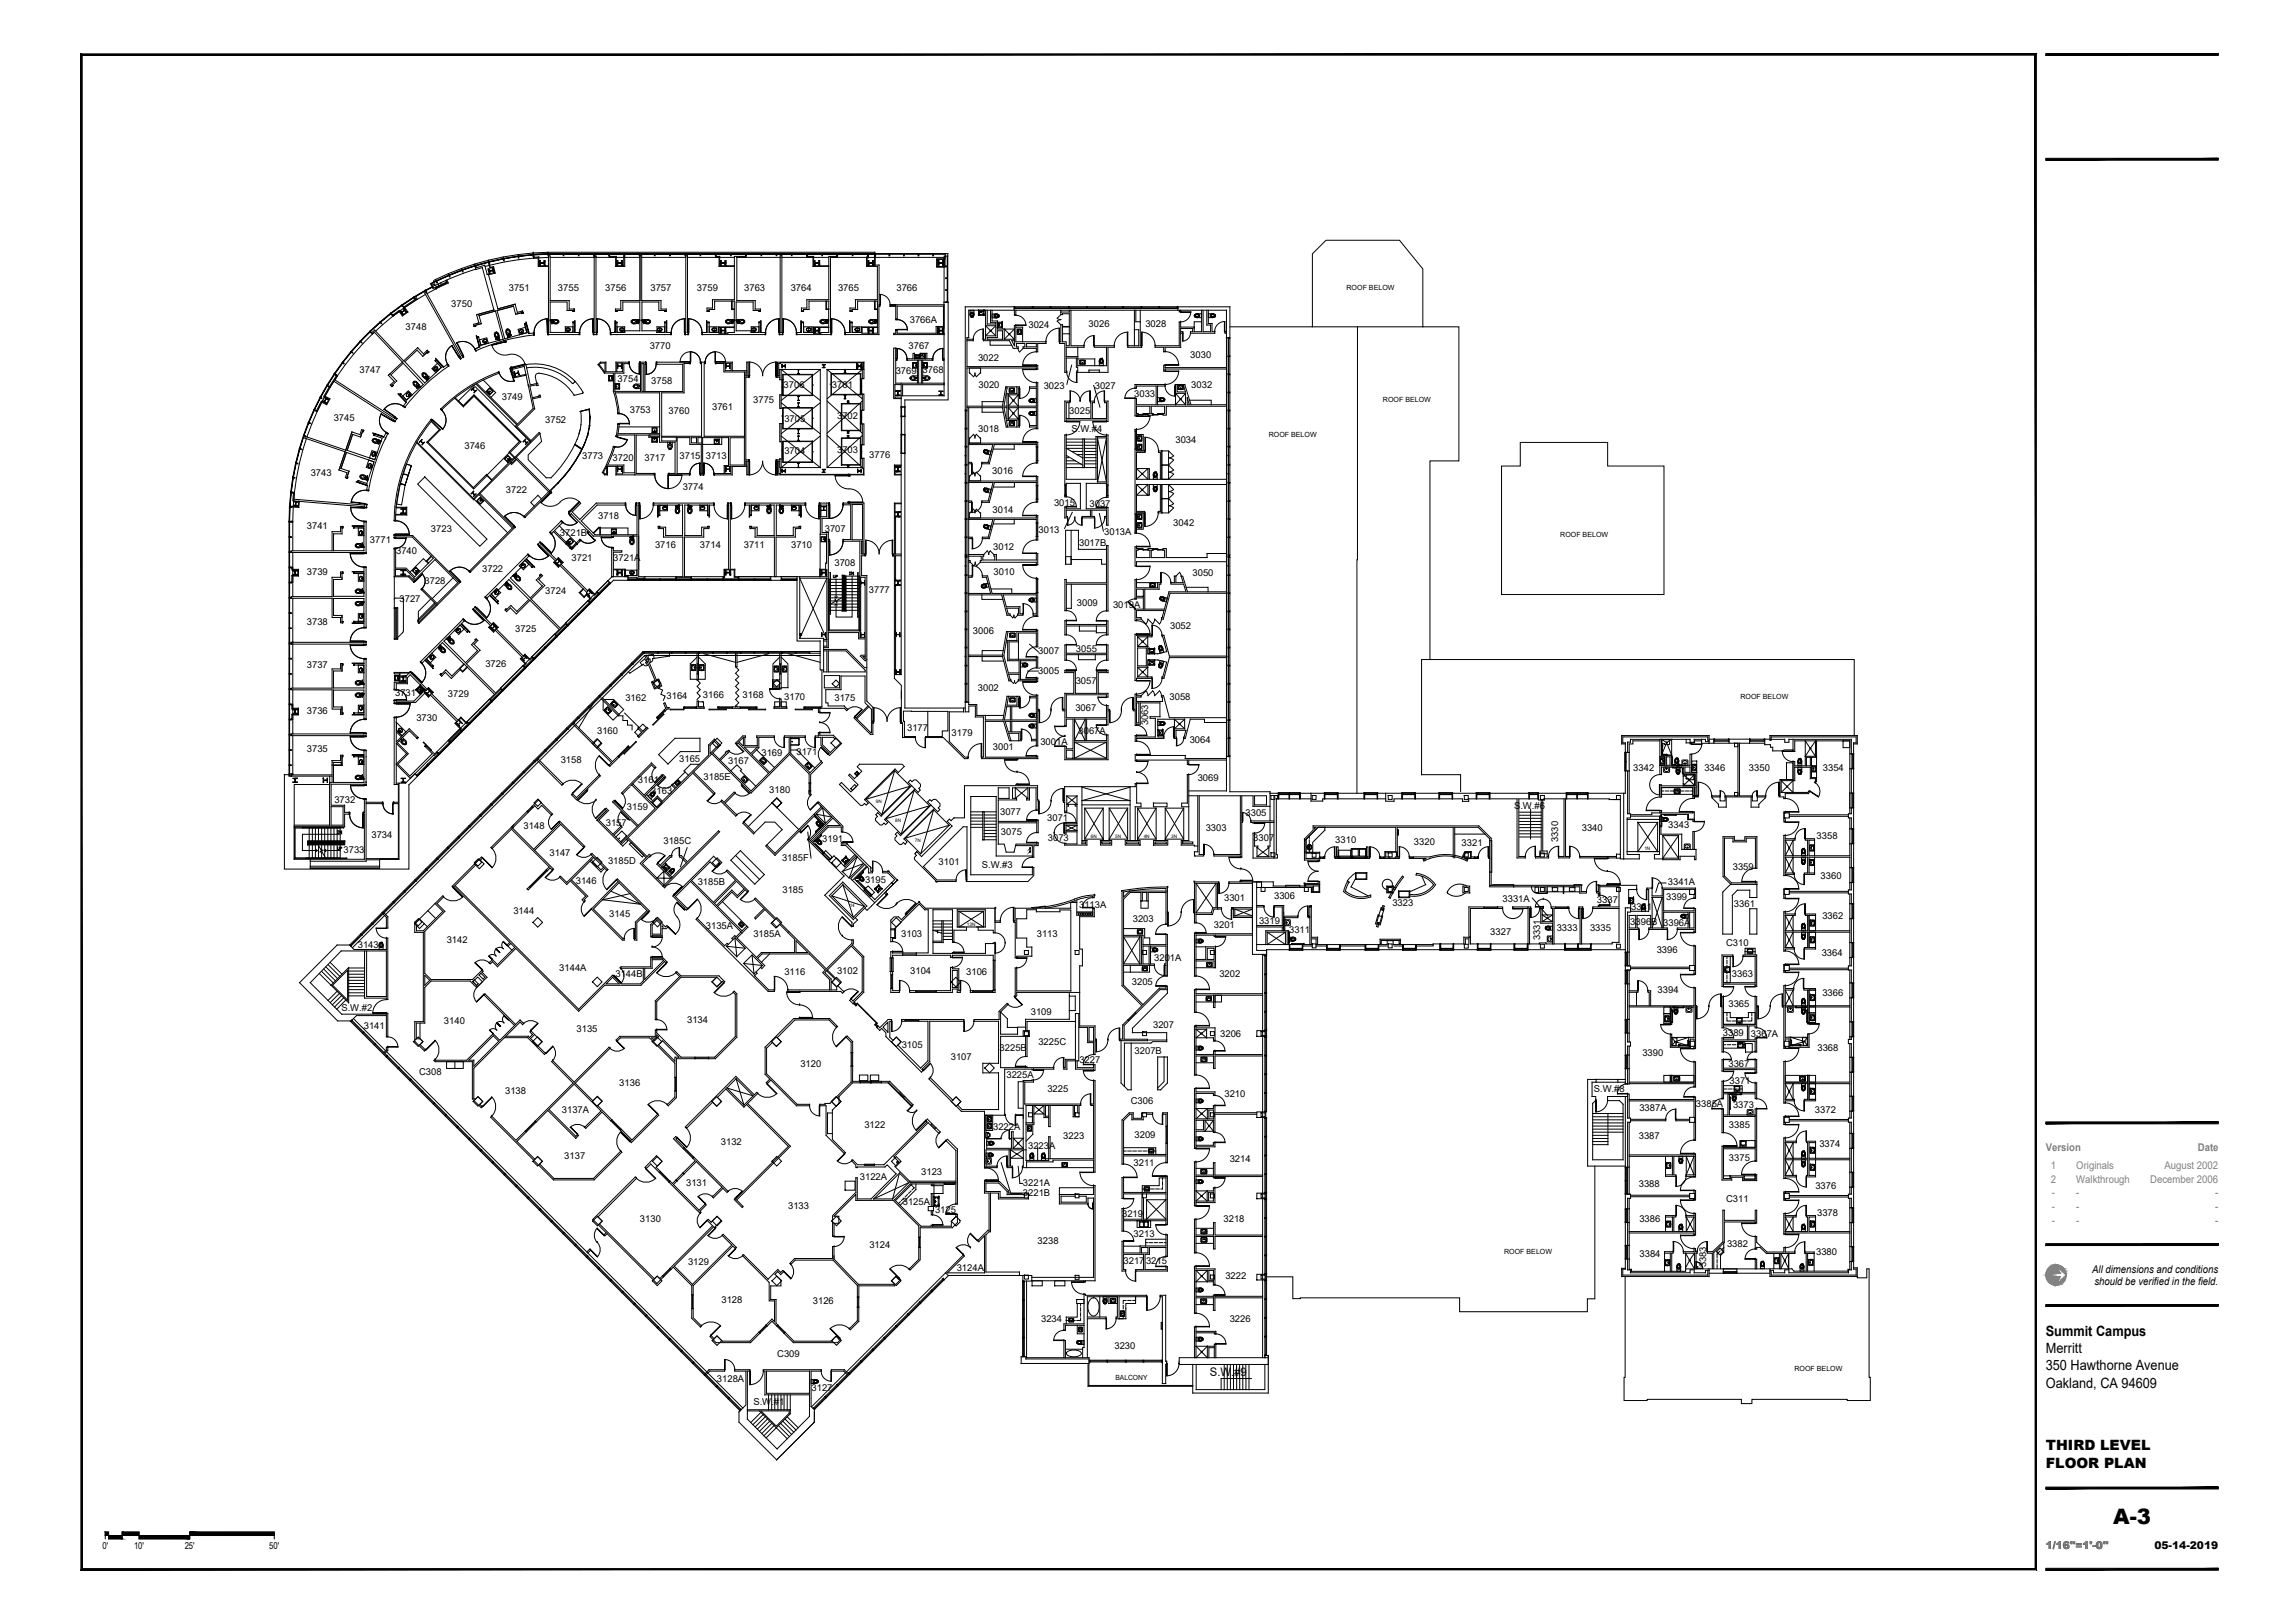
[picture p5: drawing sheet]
<svg xmlns="http://www.w3.org/2000/svg" width="1067mm" height="762mm" viewBox="0 0 1067 762" stroke-linecap="round" stroke-linejoin="round" font-family="sans-serif">
<defs><g id="words">
<text font-size="10" x="992" y="715">A-3</text>
<g font-size="6.7">
<text x="961" y="627">Summit Campus</text>
<text x="961" y="635">Merritt</text>
<text x="961" y="643">350 Hawthorne Avenue</text>
<text x="961" y="651">Oakland, CA 94609</text>
<text x="961" y="681">THIRD LEVEL</text>
<text x="961" y="689">FLOOR PLAN</text>
</g>
<text font-size="5.5" x="568" y="646">S.W.#9</text>
<g font-size="5" fill="#808080">
<text x="961" y="540">Version</text>
<text x="1032" y="540">Date</text>
<text x="963" y="549">1</text>
<text x="975" y="549">Originals</text>
<text x="1016" y="549">August 2002</text>
<text x="963" y="555">2</text>
<text x="975" y="555">Walkthrough</text>
<text x="1010" y="555">December 2006</text>
<text x="963" y="562">-</text>
<text x="975" y="562">-</text>
<text x="1040" y="562">-</text>
<text x="963" y="568">-</text>
<text x="975" y="568">-</text>
<text x="1040" y="568">-</text>
<text x="963" y="575">-</text>
<text x="975" y="575">-</text>
<text x="1040" y="575">-</text>
</g>
<g font-size="5">
<text x="982" y="598">All dimensions and conditions</text>
<text x="983" y="603">should be verified in the field.</text>
<text x="961" y="727">1/16&quot;=1'-0&quot;</text>
<text x="1012" y="727">05-14-2019</text>
</g>
<g font-size="4.4">
<text x="239" y="137">3751</text>
<text x="262" y="137">3755</text>
<text x="284" y="137">3756</text>
<text x="305" y="137">3757</text>
<text x="327" y="137">3759</text>
<text x="349" y="137">3763</text>
<text x="371" y="137">3764</text>
<text x="394" y="137">3765</text>
<text x="421" y="137">3766</text>
<text x="212" y="144">3750</text>
<text x="190" y="155">3748</text>
<text x="427" y="151">3766A</text>
<text x="483" y="154">3024</text>
<text x="511" y="154">3026</text>
<text x="538" y="153">3028</text>
<text x="305" y="164">3770</text>
<text x="427" y="164">3767</text>
<text x="459" y="169">3022</text>
<text x="559" y="168">3030</text>
<text x="169" y="175">3747</text>
<text x="290" y="179">3754</text>
<text x="421" y="175">3769</text>
<text x="433" y="175">3768</text>
<text x="306" y="180">3758</text>
<text x="368" y="182">3706</text>
<text x="391" y="182">3701</text>
<text x="459" y="182">3020</text>
<text x="490" y="183">3023</text>
<text x="514" y="183">3027</text>
<text x="559" y="182">3032</text>
<text x="236" y="188">3749</text>
<text x="354" y="189">3775</text>
<text x="533" y="186">3033</text>
<text x="157" y="198">3745</text>
<text x="296" y="194">3753</text>
<text x="314" y="194">3760</text>
<text x="334" y="192">3761</text>
<text x="393" y="197">3702</text>
<text x="502" y="194">3025</text>
<text x="256" y="199">3752</text>
<text x="368" y="198">3705</text>
<text x="459" y="203">3018</text>
<text x="503" y="203">S.W.#4</text>
<text x="552" y="208">3034</text>
<text x="218" y="211">3746</text>
<text x="273" y="216">3773</text>
<text x="319" y="216">3715</text>
<text x="331" y="215">3713</text>
<text x="368" y="213">3704</text>
<text x="393" y="213">3703</text>
<text x="408" y="215">3776</text>
<text x="288" y="216">3720</text>
<text x="303" y="216">3717</text>
<text x="146" y="223">3743</text>
<text x="466" y="222">3016</text>
<text x="238" y="232">3722</text>
<text x="321" y="230">3774</text>
<text x="495" y="238">3015</text>
<text x="512" y="238">3037</text>
<text x="281" y="244">3718</text>
<text x="466" y="241">3014</text>
<text x="144" y="248">3741</text>
<text x="202" y="250">3723</text>
<text x="263" y="252">3721B</text>
<text x="387" y="250">3707</text>
<text x="488" y="250">3013</text>
<text x="518" y="251">3013A</text>
<text x="551" y="247">3042</text>
<text x="174" y="255">3771</text>
<text x="308" y="257">3716</text>
<text x="329" y="257">3714</text>
<text x="349" y="257">3711</text>
<text x="371" y="257">3710</text>
<text x="507" y="257">3017B</text>
<text x="186" y="260">3740</text>
<text x="268" y="263">3721</text>
<text x="288" y="264">3721A</text>
<text x="466" y="258">3012</text>
<text x="144" y="270">3739</text>
<text x="226" y="269">3722</text>
<text x="392" y="266">3708</text>
<text x="199" y="274">3728</text>
<text x="467" y="270">3010</text>
<text x="560" y="270">3050</text>
<text x="256" y="279">3724</text>
<text x="408" y="278">3777</text>
<text x="188" y="282">3727</text>
<text x="506" y="284">3009</text>
<text x="523" y="286">3019A</text>
<text x="144" y="293">3738</text>
<text x="242" y="297">3725</text>
<text x="457" y="298">3006</text>
<text x="549" y="295">3052</text>
<text x="488" y="307">3007</text>
<text x="505" y="306">3055</text>
<text x="144" y="314">3737</text>
<text x="228" y="313">3726</text>
<text x="488" y="316">3005</text>
<text x="505" y="321">3057</text>
<text x="186" y="327">3731</text>
<text x="210" y="327">3729</text>
<text x="294" y="329">3162</text>
<text x="313" y="328">3164</text>
<text x="330" y="328">3166</text>
<text x="349" y="328">3168</text>
<text x="368" y="329">3170</text>
<text x="392" y="329">3175</text>
<text x="459" y="324">3002</text>
<text x="549" y="329">3058</text>
<text x="144" y="335">3736</text>
<text x="505" y="334">3067</text>
<text x="196" y="338">3730</text>
<text x="539" y="341" transform="rotate(-90 539 341)">3063</text>
<text x="280" y="345">3160</text>
<text x="426" y="343">3177</text>
<text x="447" y="346">3179</text>
<text x="506" y="345">3067A</text>
<text x="144" y="353">3735</text>
<text x="466" y="352">3001</text>
<text x="488" y="350">3001A</text>
<text x="559" y="349">3064</text>
<text x="263" y="358">3158</text>
<text x="319" y="358">3165</text>
<text x="342" y="359">3167</text>
<text x="358" y="355">3169</text>
<text x="374" y="355">3171</text>
<text x="767" y="362">3342</text>
<text x="800" y="362">3346</text>
<text x="821" y="362">3350</text>
<text x="856" y="362">3354</text>
<text x="300" y="367">3161</text>
<text x="330" y="366">3185E</text>
<text x="562" y="367">3069</text>
<text x="157" y="377">3732</text>
<text x="306" y="373">3163</text>
<text x="361" y="372">3180</text>
<text x="294" y="380">3159</text>
<text x="470" y="383">3077</text>
<text x="585" y="383">3305</text>
<text x="711" y="380">S.W.#6</text>
<text x="246" y="389">3148</text>
<text x="284" y="388">3157</text>
<text x="492" y="385">3071</text>
<text x="783" y="389">3343</text>
<text x="158" y="393">DN</text>
<text x="174" y="394">3734</text>
<text x="386" y="395">3191</text>
<text x="470" y="392">3075</text>
<text x="492" y="395">3073</text>
<text x="566" y="390">3303</text>
<text x="588" y="395">3307</text>
<text x="627" y="396">3310</text>
<text x="732" y="395" transform="rotate(-90 732 395)">3330</text>
<text x="743" y="390">3340</text>
<text x="853" y="394">3358</text>
<text x="161" y="401">3733</text>
<text x="258" y="402">3147</text>
<text x="312" y="396">3185C</text>
<text x="664" y="397">3320</text>
<text x="686" y="397">3321</text>
<text x="286" y="406">3185D</text>
<text x="367" y="404">3185F</text>
<text x="441" y="406">3101</text>
<text x="461" y="408">S.W.#3</text>
<text x="814" y="408">3359</text>
<text x="855" y="413">3360</text>
<text x="270" y="415">3146</text>
<text x="328" y="416">3185B</text>
<text x="367" y="419">3185</text>
<text x="406" y="415">3195</text>
<text x="783" y="416">3341A</text>
<text x="575" y="423">3301</text>
<text x="598" y="422">3306</text>
<text x="654" y="425">3323</text>
<text x="705" y="424">3331A</text>
<text x="750" y="424">3337</text>
<text x="782" y="422">3399</text>
<text x="814" y="426">3361</text>
<text x="241" y="429">3144</text>
<text x="286" y="431">3145</text>
<text x="507" y="426">3113A</text>
<text x="766" y="427">3341</text>
<text x="856" y="432">3362</text>
<text x="331" y="436">3135A</text>
<text x="532" y="433">3203</text>
<text x="570" y="436">3201</text>
<text x="591" y="434">3319</text>
<text x="731" y="437">3333</text>
<text x="747" y="437">3335</text>
<text x="765" y="434">3396B</text>
<text x="781" y="435">3396A</text>
<text x="210" y="443">3142</text>
<text x="354" y="440">3185A</text>
<text x="423" y="440">3103</text>
<text x="487" y="440">3113</text>
<text x="605" y="438">3311</text>
<text x="700" y="439">3327</text>
<text x="723" y="441" transform="rotate(-90 723 441)">3331</text>
<text x="168" y="445">3143</text>
<text x="778" y="448">3396</text>
<text x="810" y="444">C310</text>
<text x="855" y="449">3364</text>
<text x="542" y="451">3201A</text>
<text x="263" y="456">3144A</text>
<text x="289" y="459">3144B</text>
<text x="368" y="458">3116</text>
<text x="393" y="457">3102</text>
<text x="427" y="457">3104</text>
<text x="454" y="458">3106</text>
<text x="573" y="458">3202</text>
<text x="813" y="459">3363</text>
<text x="531" y="463">3205</text>
<text x="778" y="466">3394</text>
<text x="856" y="467">3366</text>
<text x="812" y="473">3365</text>
<text x="160" y="475">S.W.#2</text>
<text x="484" y="476">3109</text>
<text x="171" y="483">3141</text>
<text x="208" y="481">3140</text>
<text x="271" y="484">3135</text>
<text x="323" y="480">3134</text>
<text x="541" y="482">3207</text>
<text x="423" y="492">3105</text>
<text x="488" y="491">3225C</text>
<text x="573" y="487">3206</text>
<text x="809" y="486">3389</text>
<text x="822" y="487">3367A</text>
<text x="446" y="498">3107</text>
<text x="469" y="493">3225B</text>
<text x="533" y="495">3207B</text>
<text x="771" y="496">3390</text>
<text x="853" y="493">3368</text>
<text x="376" y="501">3120</text>
<text x="507" y="499">3227</text>
<text x="812" y="501">3367</text>
<text x="197" y="505">C308</text>
<text x="291" y="510">3136</text>
<text x="473" y="506">3225A</text>
<text x="812" y="509">3371</text>
<text x="237" y="514">3138</text>
<text x="492" y="512">3225</text>
<text x="575" y="515">3210</text>
<text x="748" y="513">S.W.#8</text>
<text x="531" y="518">C306</text>
<text x="770" y="522">3387A</text>
<text x="796" y="520">3385A</text>
<text x="814" y="520">3373</text>
<text x="264" y="522">3137A</text>
<text x="852" y="523">3372</text>
<text x="406" y="529">3122</text>
<text x="466" y="531">3222A</text>
<text x="812" y="530">3385</text>
<text x="338" y="537">3132</text>
<text x="483" y="539">3223A</text>
<text x="499" y="535">3223</text>
<text x="533" y="534">3209</text>
<text x="769" y="535">3387</text>
<text x="854" y="539">3374</text>
<text x="265" y="544">3137</text>
<text x="577" y="546">3214</text>
<text x="812" y="545">3375</text>
<text x="433" y="552">3123</text>
<text x="532" y="548">3211</text>
<text x="322" y="557">3131</text>
<text x="404" y="554">3122A</text>
<text x="480" y="557">3221A</text>
<text x="769" y="557">3388</text>
<text x="480" y="561">3221B</text>
<text x="852" y="558">3376</text>
<text x="370" y="568">3133</text>
<text x="424" y="566">3125A</text>
<text x="439" y="570">3125</text>
<text x="810" y="564">C311</text>
<text x="300" y="574">3130</text>
<text x="527" y="571">3219</text>
<text x="575" y="574">3218</text>
<text x="770" y="574">3386</text>
<text x="853" y="571">3378</text>
<text x="532" y="581">3213</text>
<text x="408" y="586">3124</text>
<text x="487" y="584">3238</text>
<text x="811" y="585">3382</text>
<text x="323" y="594">3129</text>
<text x="528" y="593">3217</text>
<text x="538" y="593">3215</text>
<text x="770" y="590">3384</text>
<text x="853" y="589">3380</text>
<text x="449" y="597">3124A</text>
<text x="801" y="595" transform="rotate(-90 801 595)">3383</text>
<text x="575" y="601">3222</text>
<text x="339" y="612">3128</text>
<text x="382" y="612">3126</text>
<text x="489" y="620">3234</text>
<text x="577" y="621">3226</text>
<text x="523" y="633">3230</text>
<text x="365" y="637">C309</text>
<text x="337" y="649">3128A</text>
<text x="381" y="653">3127</text>
<text x="354" y="660">S.W.#1</text>
<text x="48" y="727">0'</text>
<text x="63" y="727">10'</text>
<text x="87" y="727">25'</text>
<text x="126" y="727">50'</text>
</g>
<g font-size="4">
<text x="391" y="272">UP</text>
<text x="398" y="271">DN</text>
<text x="158" y="400">UP</text>
</g>
<g font-size="3.3">
<text x="632" y="136">ROOF BELOW</text>
<text x="649" y="189">ROOF BELOW</text>
<text x="596" y="205">ROOF BELOW</text>
<text x="733" y="252">ROOF BELOW</text>
<text x="817" y="328">ROOF BELOW</text>
<text x="706" y="589">ROOF BELOW</text>
<text x="524" y="648">BALCONY</text>
<text x="843" y="644">ROOF BELOW</text>
</g>
<g font-size="2.2">
<text x="411" y="377">9N</text>
<text x="420" y="386">8N</text>
<text x="430" y="395">7N</text>
<text x="512" y="393">6N</text>
<text x="524" y="393">5N</text>
<text x="537" y="393">4N</text>
<text x="550" y="393">3N</text>
<text x="772" y="399">1N</text>
<text x="399" y="426">14</text>
<text x="454" y="435">13N</text>
</g>
</g></defs>
<!-- layer: A-WALL-FULL -->
<g fill="none" stroke="#000" stroke-width=".47">
<path d="M195 140l-6 4 2 2-2 2-2-2-3 2M195 139l1 1-6 4 2 3-3 1-2-2M205 135l5-2-1-1 1 1zM206 134l-1 1M206 134h.1M210 132l-4 2M210 131v2l-5 3M251 121h.1M251 121h2v4h5l-1 32h15v-1h-2v-5h-1M251 121l-1-1 3 1v4h5v-5v21h9v4h3v1M279 120h1v37h-1zM293 120v5h-4v-4h-3v-1h3v5h4v-5"/>
<path d="M300 120h1v21h9v4h3v1h-4v-4h-8v13h7v1h4v-5h1v5h2v1h-28v-1h2v-5h1v5h3v-1h7v-13h-8v4h-3v-1h2v-4h9zM322 120h1v37h-1zM336 120h2v5h7v-5h5v1h-4v20h9v4h2v1h-3v-4h-8v13h7v1h3v-5h1v5h2v1h-29v-1h2v-5h1v5h4v-3h8v-8h-2v-4h-7v4h-3v1h-1v-1h3v-4h10v-16h-7v-4h-2zM366 120h1v37h-1zM379 120h3v5h7v-5h4v1h-3v36h-16v-1h2v-5h1v5h5v-3h7v-8h-1v-4h-8v4h-3v1h-1v-1h3v-4h10v-16h-7v-4h-3zM440 121h4v4h-4zM440 122h3v3h-3zM187 146l-3 2M223 153h.1M224 158l1 5M225 158h-1M225 152h-1"/>
<path d="M225 152h-3l1 1M225 148l1 4-3 1M232 146l-8 2 1 4M232 146l-6-20-3 1v-1l5-1 1 4 3-1v-2h-2v-2v2l2-1 1 3-4 1 5 16 8-2 1 4 2-1 1 1M232 146l-8 2M233 146l3 13-10 3-1-4h-1M233 146l-8 2M233 146l4 13 10-3M237 160l-13 5M237 160h-1M241 144l1 4 3-1M241 144l-8 2"/>
<path d="M245 147l-3 1M245 146l1 1M246 147h-1M247 152h-1l1 4M247 156l-1-4h1l1 5 3-1v1M250 157l-10 2-3 1h1h-1M266 146h3M269 146h-3v-4h-8v14h11v-5h1M269 146h1M338 154h7v2h-7zM344 141h1v4h-1zM382 154h7v2h-7z"/>
<path d="M388 141h1v4h-1zM405 154h7v2h-7zM412 145h-1v-4h1v12h-7v3h-5v-5h-1v5h-2v1h16v-33h-2v-4v5h-4v-5v1v4h5v16h-10v4h-3v1h1v-1h3v-4h8v4h1M421 143h22v11h-3v3h3h-23v-1h1v-1v1h19v-3h3v-9h-22v6zM454 159h3v1h-3M462 146h.1M463 146v7h5v5h-5v1h-1v1h12l2 4h2v-1h-1v-2h4v2h-1v1h7v1v-4h4v-1h-14v-7h-1v6h-4v-4h-4v-4h-2v-5M464 158h4v-3h3v4h-7zM464 146v6h4v-1h-3v-5M475 160h1v2zM476 145v1h-21v13h-1v13h33v1h-33v20M476 144h-23v49h1h-1"/>
<path d="M476 144l1 1zM476 146v2h1v-2M485 144v1zM493 144l1 1zM498 147v1l4-1v6h-3v-1h-1v8h-1v1h3v14h1v-7h4v4h1v3h5v-1h5v1h4v-12h3v-1h-9v1h6v9M498 146v1M499 154h3v8h-1v-2h-2zM499 157h3M502 144v1zM502 146v1h-4M503 146v16h6v1h-8v4h5v5h13M510 144l1 1z"/>
<path d="M519 144v1zM527 144l1 1zM533 146v9h2v7h-5v1h6v-1h-1v-11h-2v-5M536 144v1zM544 144l1 1zM554 146h.1M554 156h1h-1M564 146v10h-3v-2h-7v-3v11h-12v1h4v2h1v-2h7v-9h6v2h-1h11h-1v-4h-2v-6M565 146v10h3v-3h-1v-7M576 156h-1h1M577 159h.1M577 159h-1v-13h-23v-2h24v15"/>
<path d="M158 176l-6 10 2 1-1 3-2-2-3 5h1M158 176l-1 2 28 18M158 176h.1M183 175l-1 1M189 170h.1M189 170l-7 6 3 3-2 2h1M196 163l-6 6-14-14-2 1 1 1 1-1 13 14M196 163l3 3 2-2M196 163h.1M200 165h1l-2 2-3-3-6 6 9 10 8-8-2-2M201 165v1M205 170v-1l3 3 2-1"/>
<path d="M205 169v1M210 171l1 1a88 88 0 0 0-21 19h-1l2-2-3-4M218 168h-2l-17-30 1-1 18 31M223 164l1 1M225 163l-2 1M234 175a74 74 0 0 0-27 17l7-5 4 4 5-5 21 21-5 5 2 3-10 10-3-2-6 6-21-21 6-6-4-5M234 175h.1M240 173l7-2 2 10 3-1 1 1h-4l1 6 4-2v1l-4 1 1 5-8 8 6 7 4-4h1l-12 12 17 16M240 173h.1M241 173l5-1 1 4-5 1zM246 171l-6 2 1 4 6-1 3 16-7 7-19-19 10-5M281 171l1-1h2v5z"/>
<path d="M290 170h2v5h-2zM301 171h1v13h-1zM341 171h2v3h-2zM350 175h1v1h-1zM367 173v5h-1v-1h-1v-1M405 173v5h1v-8h-41v6M431 169h2v11h-2zM443 168v1zM482 161h5v2h-5zM576 173h-29v-2h-1v3h1v-1h29M577 176h.1M577 167h.1"/>
<path d="M149 193l2-4 2 1 2-3-2-1 4-7 29 19M184 180l-1 1M184 181l2-2-2-3 5-5 10 10-8 7-3-3M184 181h.1M185 196h.1M185 196l1 1-1 1M188 185h.1M202 198l4 4-6 6 22 22 7-7 2 3-9 8-26-26zM203 197h-1a75 75 0 0 0-17 47h1M218 191l5-6 22 22M218 191l-4-4 9-7 20 19-1 1 7 7M218 191l-3-3 8-7 26 26"/>
<path d="M222 181h.1M366 185h1v7h-1zM366 199h1v8h-1zM405 185h1v8h-1zM405 199h1v10h-1zM423 187h-3v-6h3v14h2M423 186h20v-44h2v46h-20v144h28M424 186v-5h19v-1h-10v-11h5v-1h-3v-2v2h-6v-2v2h-3v1h5v11h-10v-12v-5h-1v24h3M425 191h-2v126h-3l1-56h2M454 191h17l1-9h1l-1 3h5v-3h2h-1v3h-5v6h14v-9h-4h4v-2v21v-1h-4h4v-9h-14v6h5v3h1h-7l-1-9h-17M471 191h2v6zM472 185h1v6h-2z"/>
<path d="M500 188h2v1h-1v7h11v-8h2v1h-1v7h7v-7h-1v-1h1v10v-1h-19v1h-1zM502 189v7M557 187l1 3h-1zM576 190h-17l-3-9 1 3h-4v-3h-1v4h5v5h-13v-9h3h-14v1h1v-1h9v9h-9v-3h-1v8h1v-1v-3h6v3h-1v1h2v-1v-3h6v3h-1v1h2v-4h28M577 193h.1M577 184h.1M166 204l-3 7M170 203l-1 2-3-1M170 203l-1 2M171 202h-1l-1 2-4-1-3 8-19-6v1l19 6-3 9 4 1-1 2 1 1M171 202l-1 1M176 204l3 2-3 10-13-5"/>
<path d="M176 204h.1M181 206a87 87 0 0 0-8 24M181 206h.1M182 204l-1 2M182 204l-1-1-1 2-4-1M242 215v1l-2 1zM249 207l-7 8-3-3 6-5M285 219v4h-1l-1-1zM290 219h2v4h-2zM305 204h5v1h-5zM311 205h7v2h-7zM325 206h2v2h-2z"/>
<path d="M328 205h1v3h-1zM340 219h3v3h-3zM350 205h-19v-35h-2v35h-18v-21h10v-13h3v-1h-16v1h13v13h-18v-14h-3l1 14h-12v-9h4v-4h2v-1h-6v5h-5v-5h-2l-1 1 3 4h4v9l2 10h1v-2l-2-8h21v20h-20l1-5h-1l-1 6h1v-1h8v18h-5v-4h-8l4-8h-1l-5 12 1 1h1v-4h4v4h18v-1h-8v-18h6v1h5v3h7v14h-3v1h10v-1h-6v-17h6v4h5v14h1v-18h12v14h-2v3h-5v1h9v-4h7v4l1-7h-2v-39h2l-1-7v4h-7v-4h-8v1h4v4h10v43h-7v-12h7M350 217h1v1h-1zM366 220v3h39v-8h1v8h-7M367 220v-5l-2 1v7h33M405 220h-17v-47h17v-3h-39v1v5v-3h19v47h-19v-3v5M423 218h-3v5h3M423 219h-3v4h3M423 204h2M423 213h2M453 218h1z"/>
<path d="M453 210h1zM453 201h1zM453 214h.1M455 217h1v1h-1M455 208h32v2v-1h-20l-3 9h-3v-1h3l2-8h-11M473 200v-3h4v3M487 216v1zM500 204h1v21h14v-20h5v-1v24v-1h-10v12h10v-1v9v-4h-1v-1h1v-2h-7v2h1v1h-6v-1h4v-2h-11v2v1h-1v-5h1v1h6v-12h-6v1h-1zM508 206h1v14h-1zM515 206h5v20h-5zM533 211h1M533 202h1"/>
<path d="M533 202v9M577 218h.1M577 210h.1M577 201h.1M577 214h.1M137 231h1v3l33 3h1v1l-31-3-1 3h-3h3v-3h-3zM163 225l1-4-4-1 3-8 13 5-4 10-4-1M163 224v1M168 226l5 2-1 2M168 226h.1M172 230h1M186 238h5v3h-5z"/>
<path d="M186 238h.1M186 238h5v4h-5v2M259 231l-12 12-1-1 12-11-15-15-3 2v-1l-15 15 17 16-21 21-1-1 21-20-16-16-3 3-26-27a73 73 0 0 0-10 30M259 231h-1M307 236v1h2v5h1v-5h10v14h-7v-3l-4-1v1h3v4h9v19h-4v1l1-1h6l1 1v-1h-4v-19h9v-4h3v-1l-4 1v3h-7v-14h10v5h1v-5h2v-1h-28M342 237v-1h1v31h2v4h17M342 237v30h-2l-1 5 1-1v-3h5v3h2v1v-1M350 236v1h2v5h1v-5h10v14h-7v-3l-4-1v1h3v4h9v19v-19h9v-4h3v-1l-4 1v3h-7v-14h10v5h1v-5h2v-1h-28M385 237h3v6h-3zM398 223h1M398 236h1M400 237h5v16h-5z"/>
<path d="M423 237h-3l1 23h2M423 236h-3v24h-1v1h1v58l3 3v17M453 235h1zM453 227h1zM453 222h.1M455 235h1v1h-1M455 226h32v-2v4v-1h-20l-3 9h-3v-1h3l2-8h-11M487 234v2zM500 232h1v1h-1zM520 233h.1M576 225h-30v-13h-2h1v13h-5v-5h-1v5h-5v-13h4h-4v-10h-1v48h1v-9h3v-1h-3v-13h5v6h1v-6h5v13h-1v1h2v-14h30M577 235h.1"/>
<path d="M577 227h.1M577 222h.1M137 259h19v-9h4v-3h1v4h-4v8h14v-11h-5v-1h5v-2h1v15l-35-1zM137 245h.1M161 247v1M185 251h9l22 22-19 19h-1l8-9-6-6v-1l7 7 10-9-11-11-10 10-2-2h-7v-13h1v9h5l4 4 6-6-1-1 2-3-8-9h-9zM258 250l5-5h1l-4 4 6 6-6-5-1 1zM266 255l2 2M267 241l1 1M267 241l5-5h1l-4 4 3 4 8-8h14v1h-14l-7 8 6 5 2-2h1v3h17v-15h1v35h3v1l-8-1M268 257l1 1h-1zM268 242v-1l8 8v1h1l2 2h20v18h-5v-3h-6v-8h4h-4v-2h-1v14h1v-3h5v3h2"/>
<path d="M271 255l1-2 1 1-2 1zM271 255l-3 2 1 1 2-3M281 248l1 3h-3v-1zM405 254v6zM453 252h1zM453 244h1zM455 252h1v1h-1M455 243h32v-1v4v-2h-20l-3 9h-3v-1h3l2-8h-11M487 252v2zM533 250h1M533 241h1M533 241v9"/>
<path d="M534 241h3v7h-3zM576 260h-9v2h-19v-4h-2h1v4h-6v-4h-2h1v4h-6v-4l-1-1v9h1v-2h42M577 252h.1M577 244h.1M137 266v1h3v3h-3v4v-4h3v-2h-3zM166 269h5v-3h1v29h-1v-3h-5h5v-11h-14v8h4v3h-1v-2h-4v-9h-19v-1h19v-9h4v-2h1v3M166 269h5v11h-14v-8h4v-1M166 269h.1M186 267h4l5 5h-1l-2-2h-6zM190 267h.1M203 261v1l-2 2h-1zM262 262l2 2-2 2-2-2z"/>
<path d="M279 279l-2 2M279 279h.1M280 278h1h-1l-1 1-2-2-2 1-1-1-2 1 2 2 1-1 2 2-1 1 1 1-1-1M285 273l2 1 1-2h7v-1h-8l-8 8-2-3-1 1-13-12 1-1-2-2-1 1-7-8-1 1 8 7-1 1 2 2h1l11 10-2 2 2 3 1-2 2 2-1 1M362 271h5v1h-5zM367 271h18v-4h3v-16h-3v-15h4v7h-3v7h3v3v43h15v-21M374 271v30h11v14h2M376 271h12v29h-1M376 271v29h11v15h1v-9h-1M385 268h3v3h-3zM404 272v-1h2v28h-2v-45h-8v-1h3v-16h-3v-1h10v24v1h-1v9h2v59l3 3v13h-1l-8-8h1l6-6-2-1v-13h-11v7h-7v6h1v1h7l2 2v1l-1-1h-12v2h-1v-2M453 278l1 1z"/>
<path d="M453 270h1zM453 261h1zM453 266h.1M453 261l1 1zM454 261h.1M455 279h10l-2-8h-2v-1h3l2 9 21-1v11h-2v-1h2v-9h-16l1 6h7v3h1v1h-2v-3h-5v2h1v1h-1l-3-10h-15M455 270h1v1h-1M455 260h7l-1 3h6v-3h1v3h19v-3v5v-1h-27l1-3h-6M455 263h1v1h-1M487 272h.1M500 272h1v2h19v-18v31v-13h-19v13h-1zM534 277h3v3h-3z"/>
<path d="M576 278h-18l-3-8 1 4h-4v-4h-1v4h-1h6l1 4h-8l-2 8h-9v-9h6v-3h1h-1v2h-10v-4h-1v9h1h3v5h-4v5h1h2v-1h-2v-3h13l-2 3v1h1l3-12h27M577 278v1zM577 270h.1M577 261h.1M577 266h.1M577 261v1zM186 286v14zM230 294v1l2 1 2-1-2-2-1 1M266 293l-5 5h-1M276 282l-13 13-14-14 7-6-3-3 2-2h-1l-2 2 3 3-6 6-9-10 5-5h-1l2-3 4 3-3-3 1-2v-1l-20 20 1 1 1-2 3 4 1-1-3-3 2-3 1 1 5-5 9 9-5 6-3-3-3 3h1l2-2 2 3 7-6 14 14-14 13-3-2v1l-13-13h1l-2-3-1 1-8-8-1 1 8 8-1 1 3 2 1-1 12 13h-1l3 3-12 11M453 295l1 1zM453 287h1z"/>
<path d="M473 297v4h4v-4M500 291h1v2h19v-1v6v-4h-19v4h-1zM577 295v1zM577 287h.1M137 302l35-1v2l-35-1zM161 315v-3h-1v2h-4v9h-19v1h19v9h4v2h1M161 312v3M161 312h.1M166 312h5v-3h1v29h-1v-3h-5h5v-11h-14v8h4v3M166 312h5v11h-14v-8h4M166 312h.1M188 316h4l-1 1v3h-3z"/>
<path d="M216 314l2-2 1 1-2 2zM249 310l-2 1M250 308l1 1h-1l-1 1-3-2-1 1 2 3-1 1M291 316l1 1zM296 311l1 1zM302 306v1zM302 306l1 1zM302 306h.1M303 308l5 11h1l2 3-1 1h-3l-1-3 2-1zM304 311l-1-2-2 2v1M304 311h-1l1 1-1 1-1-1-6 4-1-1M307 309v-2l-3 1 1 2"/>
<path d="M309 319l1 2-1 1-2-1zM314 306v2l-8 1v1l-1 1v-2l-1 1M322 306v1zM327 307v12h1v-12M328 306v1zM330 307l15 4M335 306v1zM341 306v1zM345 307v6h1v-6M348 306v1zM354 306v1zM361 306v1z"/>
<path d="M361 307l-15 4M363 320h3v3h-3zM366 307v12h-3v4h4v-16M367 306v1zM370 307l15 4M373 306l1 1zM380 306v1zM380 306h5M380 307h5M386 315v17h-1v1M387 304h2v-7h14v3h3v8h-2l2 2h1M387 301h1v2h-1"/>
<path d="M387 305h10l9 8h1M387 317h7v6h-7zM389 306h8l9 9h-17zM393 319l1 2-2 2-1-2zM405 308h1v1zM453 312l1 1zM453 304h1zM453 308h.1M455 308h16l2-11h14v-1v8v-7h-9v4h-4v9h13v-2v6v-4h-8v9h8v-1v2h-9l1-3h-5l1 2v1h-1l-3-12h-16M472 301h1v9h6v6h-6l-2-8zM500 315h5v11h10v-11h5v1h-4v10h4v1v-1h-19v11h19v-6v2h1v1h-1v6v-2h-10v10h10v-3v12h-20v-7h1v2h3v-14h-3v3h-1v-7h-1v-1h1v-7h4v-10h-4zM500 303h1v4h19v-4v7v-3h-19v3h-1z"/>
<path d="M534 304h4v9h-4zM576 308h-27l-3-10v1l2 7-4 1h-5v-3h-5v-5h7v-1h-7h-1v22h1v-1h7v-1h-7v-5h5v-3h5l4 1-2 7v1l3-10h27M577 312v1zM577 304h.1M577 308h.1M137 331v2h3v3h-3v2v-3h3v-2h-3zM161 335h.1M200 324l1-1 2 2-2 2-2-2zM219 339l-3 3M232 326l-13 13-3-2-1 1-12-12v-1l-2-2-1 1-7-9-8 1h3v4h-3v4h1v-3h5v-3l2-1 7 7-6 5h-9v1h10l4-5 2 2 1-1 12 13v1l2 2-6 6h1l5-5h1l-3-3 2-3 3 3v-1l1 1-1-1M232 326l-13-13-2 3-1-2-4 5-3-3-2 1 2-2 3 2 6-5-10-10-8 7 3 3v1l-3-3-2 1h-1l20-20h1l-1 2 3 3-1 1-3-4-8 8 11 10 5-5-3-3 3-3v1l-1 1 2 3-6 7 14 13 2-2 1 1-1-1-5 5 1 1-1-1M269 339l10 10"/>
<path d="M270 339l-1 1 18 18-1 1v1l5-4-1-1-2 3-7-7M271 337h1zM276 332h1zM279 330l-7 12M281 327h1zM283 328l8 8h-1l-8-8zM286 322h1zM307 320l2-1 1 3-2 1zM309 337h.1M312 330l1 2h1v1l-2 1v-1h1zM321 332v1zM328 330l-1-1v4h4v-1h-3"/>
<path d="M337 332h1v1h-1zM344 332l2-1v1h2v1h-4zM355 332v1zM363 321l2-2 1 2-1 1zM366 328h1v4h2v1h-6v-1h3zM377 332h1v1h-1zM408 332l1 1v11l-7-7zM423 339h1v7M423 339h1M423 324v4M436 334v12M452 332v2h-6v14l7 8h2h-2l-10-10h-8h7v-3h3v-9h-21l1 12h5h-6"/>
<path d="M453 330v4h2v-3h3v6h4v19h-1h16v1l1-1h9v-1v1h-24v-17h8l3 9h1l-1-4h4v4h2v-1h-1v-3h-4v-5h12v8h-3v1h3v2v-16h1v-1h-1v-7v1h-3v1h3v10h-12v-6h3v-4h1v-1h-2v4h-4l1-4h-1l-2 11h-8v-2h-4v-5h-4v-1h-1M453 329l1 1zM453 321h1zM472 339h2v5h-1zM473 332h1v6h-2zM505 338h5v10h-5zM534 330h1v9h-1zM545 336v-6h-10v10l-2 1v-7h-1v-1h1v-7h1v1h2h-2v2h12l-1-2h1l3 10h27M545 336h-5v1h2v9h-8v-1h-1v3h1v-1h12v-1h-2v-8h12v4h-5v5h1v-4h5l-1 3v1h1l2-9h7v1h10M577 329v1zM577 321h.1M577 338h.1"/>
<path d="M137 345l35-1v2l-35-1zM156 358h4v1h-4zM186 344l2 2-2 2zM186 359l5-5-5-5v19h1M186 359l7 6M251 357v1zM252 357l12 12v-1M253 356l11 12M256 352h1zM261 347h1zM266 342h1zM280 347l3 2-3 2-2-2z"/>
<path d="M281 347l1 2-1 2-2-2zM295 351v-1v1zM300 342h-1h1M302 343l2-2v1l-4 4h-1l2-2M333 350l2-2 2 2-4 4zM337 347l2 2-2 2-3-2zM338 357l4-5v1l-4 4M347 348l2-2v4zM350 351h6l-3 3zM384 344h1v1h6l4 4-5 6-1-1-4-4v-4h-2h1zM392 347l-1-1h-5v4l4 3 2-2M392 347l3 2-3 2-2-2z"/>
<path d="M424 344v2M501 352h3v4h-3zM505 348h15v8h-15zM576 356h-19v-1l-24-1v3h1h24v2v-2h18M577 346v1zM577 355h.1M577 355h-1v16h-18M577 355v17h19v13M779 347h1v8h5v4h9v-5v9h3v11h-1v-4v4h-1v-4h-15v4h-1v-6h1v1h16v-6h-6v-3h-10v4h-1v-5h3v-4h-3zM779 348h-12v1h-2v4h-2M783 355h1v4h-1zM792 347v2h4v-1h3"/>
<path d="M794 349h.1M799 347v2h3M802 348h-1v-1h-6v2h-1v-2h-28v1h-2v5M802 348v-2h-40v3h1v23h-17M802 347h3M802 349v-4h-41v4h2M805 347v1zM805 348v1h-3M812 347v1zM814 349h2v2h-2zM816 350v23M817 349v25h6"/>
<path d="M821 347v2h-9v-2h10M821 347l1 1zM828 347l1 1zM831 347h-2v3h2v1h1v2l10-1M832 347h6v2h2v-2h29v7M842 347v6h1v-5h26v6h1M848 356h2v4h-2zM852 348v7h-4v5h-5v-2h-1v8h-6l-1 8h3v1v-2h11l1-1-1-1v1h-13v-5h7v-7h7v6h2v1v1l1-3h-2v-9h2v-8M865 348h4v3h-4zM870 354h.1M870 349h2v-4h-41v3h1v-2h40v3h-2v247h2v3h-40v-2h-1M137 363v1h19v3h-1v20h-17"/>
<path d="M137 363v1h19v-7h4v-2h1v4h-4v8h14v-12h-5h5v-3h1v17l-17-1v10h7v3h2v1h-2v6h-24M155 364v4h-17v35h33v-28h1v2h8h-8v26h15v-26h-2h2v-9h-2v-31h1v6l3 3 3-4 4 4v1l-4-4-5 6 5 5-5 5 5 5 11-10-3-3v-1l4 4 1-1 1 1-1-1-1 2-14 13h-3v35h-9v4M155 379h6v8h-6zM195 363l1 2-4 3v40h-58v-44h2M230 378h1zM235 372l1 1zM241 367v1zM246 362v1zM250 379l3-3 6 6v1l-5-5-1 2-2-2-1 1zM253 375l1 2-2 2-1-2zM269 373l2 2 10-11h1l-6 7h-1l-4 4-3-2zM296 369l10-10 1 2 1-1-2-2-14 14v1l4-3"/>
<path d="M297 368l11 12-8 8-11-12h-1l7 8v1h1l3 3-7 8-4-4 4-4-4 4-7-7 5-4-1-1h-1l1 1-5 4 12 11 2-2 9 9-2 2 10 11M304 373l2 3M306 377l3-2 2 2-3 2zM306 377l3-2 2 2-2 2zM339 376l1 1 5-5-5 5 6 6h-1l-6-7zM365 375l2 2-2 2-2-2zM380 368v-5l-9-9-18 18-4-3h-1v-1l-14-14-8 8 10 10-1 1-10-10-30 30 9 9 1-1 1 1-4 3 10 11M381 368v-4l5-6-6 5-9-9v-8h7h-10h3v7l-10 10-8-9 3-3v-5h8h-9l1 4h-6v-4h-1l-4 3h1h1l14 14-8 8-18-18 3-3-3-3-2 3v4l-16 16-1-2-1 1 2 1-6 6-2-2-3 3-3-3 9-9h1l-2-1-9 9-5-5M381 371v2v1l-1-1v-2v2M385 378l1 1M386 379l-22 22-4-4 4 5 11-12 1 1v-1l7-7M386 379l-2-2v-1l12 12v3h-1v-3h-6l-7 8 4 5"/>
<path d="M386 379l5 5M395 367l5 5 3-4-5-4 1-1 2 3 4-4-3-2 2-1h20l1 1-3 3-2-2-14 14 2 2-1 1-1-1-1 1h-1l-10-10zM401 368l1 1-2 2-1-1zM420 362h.1M427 366l1 1 1-1h1l2 2v1l-1 1 1 1-1 1-5-5zM428 369l-14 14-2-1-1 1h1l-1 1v1l2 2h1l1-1 1 1 1-1-2-1 15-15M436 376l1-1v1l1-1h1l2 2v1v1v1l-1 1zM437 378l-14 14-2-1-1 1h1l-1 1v1l2 2h1h1h1l1-1-2-1 15-14M469 370h5v5h-5zM477 370v5M502 378h-1v3l-1 1v-5h-1v-1h1v-7h33v-1h1v9h2v2h-3v16M502 378h3h1v9h-5v-1h-1v5h1h5v5h-6v1h10v-2h-2"/>
<path d="M502 378h-1v-4h5v4h-1M508 370v26h2v-1h-2M508 376h23M508 378h23M531 370v25M542 377h6v2h-6zM558 374h4v26h-1v2h4v-1h-2v-27h19v27h-12v1h12h1v-28h5v5h8M558 379h-3v-2h3v-13v31h-3v2h7M589 374h6v4h-6zM596 372h4v3h-1M597 373h2v2h-2zM598 373h2v2h-1v26h1v2h-2z"/>
<path d="M600 372v3zM600 373h.1M605 373h.1M605 372l1 3zM606 373h.1M610 373h.1M610 372l1 3zM610 375h6M611 372h5v4h5v-1h1v-3h-6M616 373h2v2h-2zM622 372v3zM622 373h.1"/>
<path d="M628 373h.1M628 372v3zM628 372h13v3h-13zM641 372v3zM641 373h.1M646 373h.1M647 372v3zM647 375h4M647 372h11M651 372v4h4v-1h3M652 373h2v2h-2zM658 372l1 3z"/>
<path d="M658 372v3M659 373h.1M664 373h.1M664 372l1 3zM665 372v3M665 372h11v3h-11M676 372v3zM676 373h.1M682 373h.1M682 372v3zM682 372h11v3h-3v1h-3v-1h-5zM688 373h1v2h-1z"/>
<path d="M693 372v3zM693 373h.1M699 373h.1M699 372l1 3zM700 372v3h12v28h4v-1h-3v-27h5M700 372h18M718 372v3zM718 373h.1M722 373h.1M722 372v3zM722 372v4h3v-1M722 372h13"/>
<path d="M723 373h2v2h-2zM724 376v24h-1v2h-2v1h6v-1h-1v-2h-2v-24M725 375h10M725 375v1M734 375v27h-2v1h5v-1h-2v-27M735 372l1 3zM736 373h.1M740 373h.1M740 372l1 3zM741 373h.1M745 373h.1M745 375h16v26"/>
<path d="M745 372l1 3zM757 375h4M759 373h2v2h-2zM762 372v31M763 362h2v20M764 362v20h2v2h-2v17h6v2h-8M791 360h3v3h-3zM795 374h2h-1v1h-1zM804 374h4h-4zM804 374l3 4v1h4v-5M808 374v2h2v-2M810 374h13"/>
<path d="M814 372h2v2h-2zM816 374h-6M822 374v5h4v-1l3-4M823 374v2h2v-2M825 374h4h-4zM869 372h1M869 379h1M869 379v3h-1v2h1v5M869 361v11M870 361h.1M870 372v1zM870 379h.1"/>
<path d="M870 361h-1v21M210 398h1zM215 393h1zM220 388h1zM225 383h1zM240 388l8-7-7 8 10 10 12-12-1-1h1l12 11-1 1-11-11-12 12 9 9-1 1-1-2-1 2-1-1 2-1-18-18M241 387l-10 11 10-10M349 386l5 5zM381 395l10-11 4 4h-6l-8 7zM382 382l5 5-7 7h-1l17 17-9 9 13 13v2h1v-1l2-2-1-1M383 382l3-3 2 8zM383 382l8 2"/>
<path d="M391 384l-3 3M397 396h1M430 400v1v1l-1 1 11 11h9v-1h-9l-6-6 18-19h2v26h29l2-3v-4v4h-29v-37h12v28h17M430 400v1M461 381h1v13h-1zM484 400h.1M484 398h.1M484 398v2M487 385v1h-18v-10h8v-1h-2v-5h8v5h-1v1h1v-6h3v10h1v-11h-9v-1h-1v1h-24v15h-5l-1 1h-1l-1 1 2 2-14 14-3-2M487 385v6v-5h-18v10h3v4h4l1-4h10v1h-2v5v-5h-8M501 388h5v2h-5zM517 395h5v2h-5z"/>
<path d="M517 395h4v1h-4zM528 395h7v2h-7zM529 395h6v1h-6zM542 395h6v2h-6zM542 395h6v1h-6zM555 395h5v1h-5zM596 386v11h-1l1 5h-6l1-5h-2v-6h-1v12h10M598 385h-11v1h1h10M612 395v-1l5-4v-2h77l6 6v1M613 400v-6h-1v10h7h1v-4h-7v3h7M613 394l6-6h36v12h-5v3h7v-1h-1v-14h26v15M613 394h.1"/>
<path d="M617 388h1l-1 1zM656 390l1 2zM699 395v-1l-5-6h-11v15M700 395v15M764 400h15M764 385h15M766 383h13v18h-2v2h4M766 383h10v-1h19l1-1v4M779 381h1v1h-1zM792 382h-12v10h10v7h6v5v-2h-7v2h-8v-12h7v11h-7M792 382l1 3h3v1h-1v-1h-3zM795 390h1v9h-1z"/>
<path d="M809 393h5v2h5v-2h6v15h-1v-14h-4v1h-6v-1h-4v17l3 4h11v-1h1v1h-12l-4-3zM838 382h2v2h-2zM838 382v-1v5v-2M840 383h28M869 384v5h1M869 396v11M870 396h-1v6h-20v-8h3h-4h1v8h-11v-8h5h-5v-2v19h4v-1h-4v-8h11v8h-2v1h5v-1h-3v-8h20v5h1M870 389h.1M870 396h.1M146 407l32 1zM146 407h32M146 403v4"/>
<path d="M178 404h-6h-26M178 403h9M190 418v1zM195 413v1zM200 408v1zM205 403h1zM223 405l2-2 1 2-2 2zM223 406l2-3 2 3-2 2zM223 406l-9 10 58 58 16-16 4 4h9l1-2v-5h-10l-1-1h1h14v-5v1h6l1 2-1-1-11 12h-17l-12 12-30-30-8 9-3-2-1 1v-1l1-1 3 2 8-8-2-2-1 1M226 404l1-1-1-1-14 14 1 1v-1l26 26-1 2 2 2M247 417l2-1v1l-1 1zM263 412v-1l3 3 12-12-1-1h1l7 7v1l-6-6-11 10 8 8-2 1 1 1h-1l-1-1 2-1-7-7-2 1z"/>
<path d="M277 404l5 5 2-1M278 404l4 4 1-1M278 405l2-2 3 2-3 2zM289 413h1l15 15-6 5v8h-1v-8l6-5-13-14-12 13 14 14h-1l-14-14 12-13zM316 412l-6-5 5-5h-1l-4 4-1-1-1 1 7 6M319 402h1l3 3 14-15 1 1-26 26-1-1 11-11-3-3zM337 403l2 2-2 2-3-2zM346 414l3 3-3 3-2-2-8 7v-1zM391 405l2-2 2 2-2 2zM396 414l11 11-6 7-12-12zM399 412l3-10-5-5h-2v-2h1v1h2l11 11v2h1v1h-2v-2l-1-1-6 6 8 8M400 413l7-6-1-1-7 7 12 11"/>
<path d="M401 401l-5 5M402 402l-5 5-5-5-3 2M402 402l4 3-7 7-4-3zM406 405l-11 4M409 407v1M415 419l1 1h1M417 420h.1M417 409h1M419 414v1l-12 12-1-1M419 414l-8 8-2-2M421 413l-2 2v-1l1-1-3-3h-3v-1h3l4 4-5 6 1 1M421 413h.1"/>
<path d="M439 414h1M527 418v1M547 418v-1h-1l-16 1-2 1v2l2-3h18M548 416v1M548 417v17h-1v-15h-8v4M548 416l-11 1-10 1v45l9 9-9 9v7h-1v1h13v-1h-11v-7l17-16h3v-2h-1v1h-3l-7 8-9-9v-10h14h-2v-9h7v9v5h1v-19h-1v5h-10v-5h-9v-17l3-3h5v4M561 414h.1M562 415h9v11h-2v3h-7zM588 414h4v3h-2v29h5v2h-7zM590 414h2v3h-2zM592 417h2v2h-2zM592 417h12"/>
<path d="M597 400h2v2h-2zM604 416h-6v-2h-15h-1h-5v1h11v13M604 416h6v1h-6zM604 416h6M610 416h7M610 417h6M612 417h2v2h-2zM612 415h7v-1h1v5h-4v-2v2h3v-4h-6v1h-1zM613 415h-1M613 401h6M616 401h2v1h-2zM616 417h1"/>
<path d="M617 416h2v3h-2zM620 402v1l-1-1M622 402v1zM627 402h2v1h-2zM628 402v-4v4M635 402v1zM636 410h6v3h-6zM637 410h4v3h-4zM641 402h2v1h-2zM642 402v-4v4M648 402v1zM651 400h5v2l-1 1-4-1z"/>
<path d="M652 400h2v2h-2zM652 417h2v2h-2zM653 419l-1 2 1 1M654 417l-1 2M655 417h-1v-1h-3v3h3M656 417h-2v-1h-3v3h3M657 418h5v3h-5zM657 419h5v2h-5zM658 411l-3 6M659 411v1l-6 10M662 402v1zM665 410a12 12 0 0 1 9 5 12 12 0 0 1-12 6"/>
<path d="M665 410v1a11 11 0 0 1 8 4 11 11 0 0 1-11 5M670 403h.1M682 401h-5l-6 1h-7M683 402h3l2-2h3v2h1v1h-3v1h-1a23 23 0 0 0-19 0v-1h-5M687 416h3v3h-3zM688 400h1v2h-1zM688 417h1v2h-1zM688 400h3v3h-3zM688 400h3v3h-3h-1zM694 402v1zM699 416h12h-12zM699 402v1"/>
<path d="M699 403v-8h1v15h-1v-6M699 410v6M700 410v6M710 416h29M711 415l-10 1M711 416h15v3M719 416a3 3 0 0 0 3 3M721 417h1v2h-1zM723 401h3M723 400h2v2h-2zM723 417h2v2h-2zM734 416v4z"/>
<path d="M739 416h3v3h3h-3v-3h-3zM739 416h-13v4h-4v-1h4M739 415h3M742 415l1 1M750 416h1v3h-1zM750 419v1h1v-1M751 415l-1 1M751 416h17v2h-3v6h1v4h8v-10h-1v-1h3v4h4v-4h16v5h-1v-2M751 416h9v10h-9v-1h-1v1h-2v1h12v15h-3v1h-10M754 416v-1l1 1M755 403h.1M759 402h-17v1h17"/>
<path d="M759 401h2v2h-2zM759 417h2v2h-2zM761 403h1M793 418h-12v10h14v-1h1v11h-1v-2h-7h5v-8h-12v8h2h-9h1v-6h-6v6h1h-5v11h-1M793 418h3v2h-3zM838 418h2v2h-2zM838 418v-1v5v-2M840 418h28M840 419h28M869 420v4h1M869 414v4h-1v2h1v4M870 407v1z"/>
<path d="M870 414h.1M870 414h-1v4M169 439h1zM174 434h1zM179 428l1 1zM180 429l2 1v6h-1v-5l-1-2M185 423v1zM195 433l1-2 2 2-2 2zM195 434v4h4v42h-4v9l4 4h1l-3-3 2-1-2-1h-2v-8h4v-16l3-3h19l3 3M195 434l13-13-3 3 4 4-10 9v20l3 3h20l4-5 1 1h-1l3 3-5 5M197 431l2 3-2 2-2-2zM199 434l2 1"/>
<path d="M201 428l4 3M204 424l4 4-9 9h-3v-3M250 433l2-2 3 2-3 2zM306 434l2-2 2 2v5h-4zM308 432v-1l4 4h1h1l-1 1h-2v3h-5v1v-6zM309 431l2 2-2 2-3-2zM311 435h.1M348 438l-24-24-7 7 6 6h-1h-1v-1l-5-5 19-19 3 3v1l-1-1-1 2-3-2-8 8 10 11 10-11-4-4h1l9 9v1l-1-1-4 3-2-2-7 7 11 11 3-2-5 5 9 10 3-3h15v-6l-3-3M348 438l-2 2-1-1-1 2M348 438h.1M359 427l-5 4h1l4-4 5 5-2 1 2 3 2-2 4 4M359 427l-5-5h1l15 15"/>
<path d="M365 431l2 2-2 2-2-2zM371 437l17 18 12-12v-2h1l-1 3 6 5v17l-5 5-2-1 1-1 1 1 4-4v-17l-5-5-11 11 6 7-2 1 3 3-1-1h-25h23v-2l-2-2 1-1-4-4-1 1 3 3v5M418 437h2v3h-2M419 433l2-2 2 2-2 2zM426 429h-1h1M431 423h1M442 432v10h-4M443 432v11h-5M453 435h-4v-8h14v8h-4M454 435v2h-6v5h-1v-15h-9v21h25v-5h4v8h-1v-2h-19h-1h-16v-2h6v-20h-2l-2-3-12 12M467 426h1M467 433h3v-1h-3v-6h-33l-2-3-9 9-1-2h-2l-2 2v10h1v-1h2v-5h-3"/>
<path d="M467 426v12h-1v-1h-7v-2M491 426h-6h-8v6h-1v1h1v17v-1h7v-4h-2v-5h-5v-9h5v-4h5v1h11v-1h5v38h-26v-11v13l-1 1h1v-2h30M491 425l-7 1M505 424v-1l-11 3h-3M506 429h7v1h-7zM506 424h-3v2h-18M513 426l1 1zM514 420h.1M514 420a53 53 0 0 0-16 4l-7 2M514 427v3h-7v16h1v7h-1v29h7v6h1v1h-1v6h-1v-5h-2v-8h-4M514 420v1h-3l-5 2v5h7v-1M528 440h8v13h-8z"/>
<path d="M535 440v13M536 423h3v3h-3zM536 423v-4h2v4M548 428v1M572 426v-11v-1h-11v14M572 426h2v1h-2zM572 427h-2l-1 2h-7v4h-1v-4M578 426h1v1h-1zM579 427v4h9M579 426h9M588 438h-27v20h1v-19h8v1h1v-1h17M588 427h-8v3h8"/>
<path d="M588 429v8M590 425h4v1h-4M590 435h12v2h-8v6M590 435h12v-9h-4v-1h5v12h2v6M603 430h6v1h-6v6zM604 437v6M614 430h1v1h-1zM615 425h1v1h-1zM615 426v17M616 426v14h3v3M644 421a12 12 0 0 1-13-2l2-5v1a2.8 2.8 0 0 0-1 3 2.8 2.8 0 0 0 3 2 11 11 0 0 0 9 0v1M647 433v2h-1z"/>
<path d="M647 433h.1M647 430l-1 3h2l1-3M647 430l-1 4h1v-1M649 426v1h1l-1 3h-2zM649 427v-2h1l-1 2M649 427h.1M649 430l-1 4-1-1M690 426h7v1h-7v13zM703 426h3v1h-3zM710 426h7v1h-7zM717 426h2v1h-1v16M717 427v19h18v-3h-9h-9"/>
<path d="M730 426h6M730 426v1M736 426v1M765 430h3v6h-3zM776 421h4v15h-4zM793 428h2v8h-2zM869 431v12M870 431h-1v6h-20v-7h3v-1h-4v1h1v7h-11v-7h5v-1h-5v-1v19v-1h4M870 424v1zM870 431h.1M163 456v14l-7-7zM164 444h1z"/>
<path d="M171 446v23h10h1v-29h-1v6h-15l-2-2h-6l-17 17 18 18h6l2-2h14v10h1v-11h-22l-14-15 14-15h21v22h-9v-22M199 458l3 2-3 3zM224 459l3 2-3 2-2-2zM225 458l1-1 2 2-1 1zM306 451h6l-9 9v-5h3zM317 457l1-1 2 2h18l2 3h-1l-2 2-3-2 2-2h-16l-12 11v9v-9l11-12zM337 459l2 2-2 2-3-2zM342 443h-1l-1 1-13-13v1l34 33h3h-3l-7-7 1-1v-1M345 440l5 5-4 4-5-5zM353 448l5 5-4 4-5-5zM357 454l1 1 1-2-3-3 2-2h22l7 7-1 2 4 3v5M361 448l-3 4"/>
<path d="M374 442l5 5h-5zM418 450h1v6h-1zM418 456v2h1v-2M418 450v-3h1h5v2h-5v1M419 450v6M447 456h2v8h-2zM449 459l2 2-2 2-2-2zM481 446h2v2h-2zM505 446h2v2h-2zM537 446h1v2h-1zM540 453h-3v-9h3v9M562 445h9v9h-1v-3h-8"/>
<path d="M566 445v5h-4M567 445h3v5h-3zM568 446h2v2h-2zM590 443h26M593 448h1M594 457l1 1zM594 448l1 1zM595 443v-5h9v5M605 443l1 3zM605 446h-10v2M606 446h.1M611 446h.1"/>
<path d="M611 443l1 3zM611 446h12M612 444h4M616 443h2v2h-2zM618 443h5M618 444h5M618 443v-2h-2v2M623 443v3zM623 446h.1M629 446h.1M629 443v3zM629 443v3h12v-3"/>
<path d="M629 443h13M629 444h12M641 443v3zM641 446h.1M647 446h.1M647 443v3zM647 443h4v-1h3v1h5v3h-12M647 444h4M648 441h10v2h-1v-1h-8v1h-1zM652 443h2v2h-2zM655 444h4M659 443v3z"/>
<path d="M659 446h.1M664 446h.1M665 443v3zM665 443v3h11v-3h-3v1h-8M665 443h8M665 443v3M676 443v3zM676 446h.1M682 446h.1M682 443l1 3zM683 443v3h11M683 443h4v-3h3v3h4"/>
<path d="M688 443h1v2h-1zM688 443v-2h2v2M694 443v3zM694 446h.1M700 446h.1M700 443v3zM700 443h11v3h-11M711 443v3zM711 446h.1M717 446h.1M717 443v3zM723 443h2v2h-2z"/>
<path d="M729 443v-10h-6v-6v-1h2v1h-1v6h5v-6h-1v-1h9v1h-7v16M735 443v3zM735 446h.1M741 446h.1M741 443v3zM742 443v-16h-1v-1h2v1v16M747 446h.1M747 443v3zM747 446h16M759 443h2v2h-2zM763 453h1zM763 447h1z"/>
<path d="M763 455l1 1zM764 453h1M764 455h1M766 454h27M766 455h27M793 453h3v3h-3zM795 453v-9h1v13h-1v-1M809 448h5v1h-5v12h15v-12h-6v-1h7v15h-1v-1h-15v1zM838 453h2v3h-2zM838 453v3M840 455h28M842 445v1"/>
<path d="M869 455v6h1M869 450v3h-1v2h1v6M870 443h-1v-5h-20v7h3v1h-5v-1h2v-7h-11v7h4M870 443h.1M870 449v1zM870 450h-1v3M155 463l9-9v17zM165 479v1zM222 461l1-1 2 2-1 1zM278 461l2-2 3 2-3 2zM285 462l3-3 3 3zM344 466l1-1 1 2v20l-10 10h-3v-1h3l9-9v-20z"/>
<path d="M375 478h1M375 465h1M391 461l2-2 2 2-2 2zM402 472h.1M419 465v-1h-1v2h4v-1h-3M423 479h2h-2zM427 465h3v1h-3zM450 465v-10h-3v-1h-1v11h-6v1h7v-2h2v2h2v-1h-1M456 465h1v1h-1zM466 465h1v1h-1zM502 466v2h3v6h-3v5h-20v5M505 480h-23v4h1v3h-1v9v-9"/>
<path d="M505 476h2v22h-2zM570 467h4v3h-4zM593 467h-31v-2h-1v10h1v-8h8v6v-6h23M594 466h1zM594 475h1zM763 462h1zM763 479h1zM764 462h1v17h-1M765 472h9v-6v-1h1v7h20v-8h1v8h1l-1 1v19h-1v-1M765 465h4v1h-4M765 473h19v7M809 468v13h15v-13h1v4v1v10h-1v-1h-3v6h3v-1h1v7h-1v-5h-15v5v-7v1h11v-6h-11v1z"/>
<path d="M869 468v12M870 468h-1v4h-20v-7h3v-1h-5v1h2v7h-11v-7h4v-1h-4v-1v9h-1v1h1v19v-1M870 461v1zM870 468h.1M870 480h.1M870 480h-1v-7h-20v7M171 484l-1 1zM176 490v1zM180 494l1-1v-1h1v1l-1 1M181 496h1zM196 487l3 2-3 2-2-2zM204 498v-1l15 1 13-13 3 3 9-9 2 2h-1l-1-1-22 22v14h1l1-1 3 2-2 1 1 2-4-4v-18h-18z"/>
<path d="M232 486l2 3-12 12v-3h-2zM238 487h10h1l1-1-1-2 5 5-1 2M242 481l-14-14h-1l15 14M250 489l2-2 3 2-3 2zM251 486l-2 2 7 7-8-8h-11M259 498h1l10 10 16-16-16 17 8 8 3-2 2 2-2 2 6 7-4-4-8 8v-1l7-7-12-13-12 12 12 12h1h1l-2 1-13-13-5 6-1-1 18-17zM289 488l2-1h17v-3v1l12 11h6v1h-8v9h-1v-7l-12-12h-14l-1 2zM306 487h2v-1l1 1-2 2zM306 489l2-2 3 2-3 2zM309 491l2-2 8 7h-2v2zM359 492l14-14h17l3 4-4-3h-16l-8 8 2 2-2 2-2-2-3 3v12l14 14h6v1h-6l-12-12-2 2v-1l1-1-2-3zM365 487l2 2-2 2-3-2z"/>
<path d="M398 486l2 3v5v-5l-3-2zM411 481h.1M412 482l1 1 4-4h2h-1v8l1 1 2-1 2 2-1 2 10 10 4-3v-19h-5h22h-16v19l-4 4v1l-17-16v-2l-2-2-1 1zM415 482l2-2v5zM419 489l2-2 2 2-2 2zM465 499l2 2-2 3-3-3zM480 487h-10v14h12h13v1h-23v22h-9v15h12v-8h1v8h4v-32h5v1h-4v10h26v1v4M480 484h3v3h-3zM481 484h2v2h-2zM482 482h-4v4h-8v-11l3-3v-1l-4 4v4h-12h12v20h-8v5h8v17h-17l-2-2 1-2-2-2-2 2-10-11-1 1 15 15h11v26h6h-5v-8h19M505 497h-5v4v1h1v-4h4v4h8v1h1v-3h-1v1h-7v-3M511 482h2v7h-2z"/>
<path d="M537 484h1v2h-1zM539 488h9M547 496h1v12l-3 4h-1v-1l3-3zM548 488v1h-7l-1 1h-12v20l-2-2v-19M568 484h2v2h-2zM590 484h4v3h-4zM592 484h2v2h-2zM593 495h-23v-2v2h-8v-12h5v4h3v2v-6h-8v-1h-1v23h1v-9h8v6v-6h23M594 495l1 1zM594 487h1zM594 484h1zM595 483v4"/>
<path d="M763 495l1 1zM763 485h1zM764 485h1v4M765 491v4h-1M784 480h1v1h-1zM785 480v-7h10v14h-2v4h-8v-6h-1v7h10v-4h1v1M793 489h3v2h-3zM809 498v4h15v-4h1v6h-1v-2h-15v1zM838 489h2v2h-2zM849 480v-7h-11v14h3v4h8v-6v7h-9v-4h-2v1M849 480v1zM869 490v6h1"/>
<path d="M869 487v1h-1v2h1v6M870 486v1zM870 496v1zM870 487h-1v1M187 501v1zM193 507h-1zM198 512v1zM204 518h.1M222 517l2-2 3 2-3 2zM278 517l2-2 3 2-3 2zM317 512h1v3l-4 4h-1l4-4zM334 517l3-2 2 2-2 2z"/>
<path d="M346 506l8 9-5 4-8-8zM393 515l2 2-2 2-3-2zM394 515v3l-3 3v14l6 6v1l-9-9v-14h-3v-1h5l10-10v-7v7h4h-4l-6 7M409 508h.1M417 508l11 11h1l-11-11h-4h3l11 11M423 513h-1l2 2h1M449 515l2 2-2 2-2-2zM492 519v5h-1v-5h13v5h3M493 519v10h-1v-4h-2v-6h-5v9h-3M594 504l1 1zM594 513h1zM763 507h-3v1h3"/>
<path d="M763 502h1zM763 515v81h-1v3h40v-3M764 502h1v7M764 515h-9v2h5l2 1v27h-14v-27l1-1v-2h-1v-7h1v-1h-4v40h18M765 516h30v-1h1v20h-1v-8M765 517h30v8M765 508h19v-3h1v3h10v-9h1v11h-1v-1h-32v-83h3v2h-2v25h2v2h-2v34h2v2h-2v18M781 505h3v3h-3zM809 508v5h15v-5h1v8h-1v-2h-15v2zM811 514h1v9h12v1h-15v-1h2zM869 503v12M870 503h-1v5h-20v-3v3h-11v-10v20v-1h4v-1h-4v-7h11v7h-2v1h5v-1h-3v-7h20v6h1"/>
<path d="M870 503h.1M870 515h.1M209 523v1zM214 529h1zM221 534l-1 1zM226 540v1zM231 524l11 11 5-4-4 5 8 8 1-1 3 2-2 2 7 6h19l12-13 1 1-13 13h-19l-30-29zM292 530l5 5 12-12v1l-13 12-5-5zM316 535l1-1h1l-1 1 4 4zM322 529l24-24 8 9 1-1h1l-5 5 20 20-25 25 3 3v1l-4-4 25-25-19-19-2 1-8-9-4 4 2 2-2 2-2-2-13 13zM391 523h-2v9h2M437 527v1l2 2v-1"/>
<path d="M474 540v8h-1h2h-1v-8M480 540v8h2v-3h12h19v5h1v-43h-1v11h-1v1h1v25h-22M482 527h3v-8h-3v26h10v-11h1v10M483 522h2v2h-2zM487 538v7M505 522h2v2h-2zM506 522v-3h-1v5M537 522h1v2h-1zM538 523h3v-1h-5v3h-4v-3h-2l-3 4v21h1v-4h19v3h1v-9h-1v5h-19v-16l3-3v3h6v-2M546 522h2v7h-1v-6h-1zM562 526h3v4h-3zM568 521h2v4h-2z"/>
<path d="M568 522h2v2h-2zM590 522h-20v-3v1h-3v5h-5v-12h8v1v-1h-8v-2h-1v28h1v-1h8v-2v2h-8v-7h4v-5h4v6v-9h20M590 522h4v3h-4zM592 522h2v2h-2zM594 533l1 1zM594 525h1zM594 522h1zM765 525v-11h-1v11h2v2h-2v34h2v2h-2v33h2v2h28v-2h1v2h6v-2h1M765 527v21h-1M766 526h16h-16M793 525h3v2h-3zM793 526h-6h6"/>
<path d="M809 521v11zM824 521h1v24h-1v-6h-15v14h3v-1h7v2h5v-2h1v2h-7v-1h-5v1h-4v-16v1h15zM838 525h2v2h-2zM838 525v-1v4v-1M840 526h28M869 527v5h1M869 522v3h-1v2h1v5M869 539v11M870 539h-1v5h-20v-8h3h-4h1v8h-11v-8h5h-5v-2v19h5v-1h-5v-7h11v7h-1v1h4v-1h-3v-7h20v5h1M870 521v1zM870 532h.1M870 539h.1"/>
<path d="M870 522h-1v3M232 545l-1 1zM237 551v1zM243 556l-1 1zM252 543l3 2-3 2-2-2zM308 543l3 2-3 3 2 2v1l-4-4-3 2v-1zM309 543l2 2-2 2-3-2zM314 555h1l1 1 1-2 1 1-2 1 12 12 3-3 1 1-3 3v1zM321 551l-3 4-1-1zM325 544l1-1 16 16-1 1-2-2-4 4 4-5-12-12-6 6 5-6zM365 543l2 2-2 2-3-2zM406 547h5h-5z"/>
<path d="M421 543l2 2-2 3-2-3zM427 555h22v-15l-5-4 1-1 5 4v26h-1v-10h-21l-8-7 2-2-2-3 16-16 5 5 1-1-7-6v1v1l-20 20h-12l-3-2 2 2v1h14l1-1 4 4-12 12h-6v-10h-1v7l-11 11v10h1v-7h2v-3h-2l10-10v3h17l12 12v5h1v-5h15l3-2v-4h-1v1l-2 2v3h-9v-1h-1v1h-5l-12-13 7-7h10v1h6v3h-6v6M428 556l-8 8M439 556v10h-1v-6M443 556h5h-5zM443 556h-5v1M448 556h1M527 553h1v7h19v-8h1v23h-1v-2h-19v5h-1v-11h1v5h8v-11h-8v2h-1zM567 560h3v4h-3zM593 552h-23v-6v6h-8v-6h-1v20h1v-1h8v-7v1h-3v5h-5v-12h8v1v-1h23M594 560h1zM594 542l1 1z"/>
<path d="M594 551h1zM595 560v3M763 548h1zM763 554h1zM765 542h30h1v11l-4-1h3v-9h-9v9h1h-5h3v-9h-20M869 557v4h-1v2h1v4M870 550v1zM870 557h.1M870 557h-1v4M248 562v1zM254 568h-1zM259 573v1z"/>
<path d="M265 579h-1zM281 571l2 2-2 3-3-3zM337 571l2 2-2 3-3-3zM393 571l2 2-2 3-2-3zM410 563l12-12 5 4-8 8zM436 566h2v2h-2zM437 568v2h1v-2M447 573l2-2 2 2v1l-2 2zM481 561h2v1h-2zM481 561h-8v-2l-4-4h-6v4h7v3h11M505 562h-7v2h12v-2h-3M505 561h2v1h-2z"/>
<path d="M537 561h1v1h-1zM538 561h9v11h-10v-10M568 561h2v1h-2zM590 560h4v3h-4zM592 561h2v1h-2zM593 580h-23v-6v6h-8v-8h-1v16h1v-7h8v5v-5h23M594 572h1zM594 563h1zM763 560l1 1zM763 574h1zM763 568h1zM764 561h1"/>
<path d="M764 574h1v11h-1M765 578h20v-7h-3h5h-1v7h9v-7h-3h3v-1h1v10h-1v-1h-30M765 563v5h-1M766 561h27M766 562h27M793 560h3v3h-3zM795 560v-1h1v4h-1M838 560h2v3h-2zM838 560v3M840 561h28M840 562h28M869 578h-20v-7h3h-4h1v7h-11v-7h5h-5v-1v9h31"/>
<path d="M869 563v4M869 567h1M869 574v11M870 567h.1M870 574h.1M870 574h-1v11h1M270 584v1zM276 588l1-1-1 1M276 590h.1M281 595v1zM311 599l-1 1M312 599l-4 4-23-24-1 1 1-1-7-6 20-20h1l-18 18 2 2-2 2 26 25 2-1 1 1"/>
<path d="M315 596l20-20-3-3h1l1 1 3-3 2 2-3 3v1l-1-1-18 18 8 9 19-18-5-5h1l6 6h-1l-1-1-19 19v4v-4l-9-9-1 1M349 589l12 12 4-5 2 1h1l-1 1-2-1-1 1 3 3v3h-5v6h2v11l1 1v1l-3-3-2 3v-1l2-3 2 2v-10h-3v-9l-12-12zM373 591h18v-6h1v6l11 12h17l-1-2 2-2 2 2-3 3h-17v5v-5l-12-12h-18l-2 2v-1zM392 590v1M421 599l2 2-2 3-2-3zM431 586h1v6l-5 4 4-5zM479 599v-2h-16v-17l2-2v-18h4v3h14v-3h-9v-1l-5-4h-6v-1h-1v6h2v18l-5 4 1 1 2-3v18h-17l8-8-1-1-8 9 1 1M480 599h4v2h-4zM480 599h-35l-2 2M481 599h2v2h-2zM484 600h29v-37h-2v2h-14v-4h16v-4h1v44h-4v1h-1v-1h-25M505 599h2v2h-2z"/>
<path d="M527 583h1v5h7v-3h12v-5h1v10h-1v-4h-7v3h-2v7h9v-1h1v2h-15v-1h4v-7h-9v7h1v1h-2zM536 586h3v2h-3zM568 596h2v5h-2zM568 599h2v2h-2zM590 598h4v3h-4zM592 599h2v2h-2zM594 598h1zM594 580l1 1zM594 589l1 1zM595 598v3M763 591h1zM763 585h1z"/>
<path d="M763 595h-2v4h41v-3M764 591h1v5h1v1h25v-1h11M784 597v-9h-2h4h-1v9M796 596v-8h-6h5v-2h1v2h1h-1v8M802 596h7v2M802 598h29M804 596v-8h-2h2l5-5v-15h1v5h14v-5h1v6h-1h-14v9l-5 5v8M809 597v1zM815 597l1 1zM824 596v-5h1v5M831 596h-15v2M836 596v-7h-7l-3-3h-1h-1v-5h1v2l5 5h8v-2v2h5v1h-7v7"/>
<path d="M848 597v-8h-1v-1h5v1h-3v8M869 592v4h-1v2h-28v-2h-2v2h-5v-2h-2M870 592h-1v4h-1v1h-26l-1-1h-10v3h41v-4h-2M870 585v1zM870 592h.1M287 601v1zM292 606v1zM298 612v1zM304 617l-1 1zM306 601l3-2 2 2-2 3zM362 601l3-2 2 2-2 3zM403 614v6l-4 4 4-4z"/>
<path d="M426 617l1 1zM432 611v1zM437 606h1zM443 600v1zM480 619h1zM480 610l1 1zM480 601l1 1zM519 619v-1h-8v-9h14v9h-1v1M519 619h-8v18M524 619h1v-10h13v-1h-28h-1v14h-9v3v-3h9v11h-1v4M545 608h2v31h1l-1 11h-1v-41h-1zM593 609h-23v-1v1h-8v-13h5v6h3v1v-7h-8v-1h-1v22h1v-8h8v6v-6h23"/>
<path d="M594 619h1zM594 610h1zM594 601h1zM309 623v1zM315 628l-1 1zM320 634v1zM326 639l-1 1zM329 623l-4-4v-5v5l4 4M333 627h1l1 2 2-2 2 3h13l4-5 1 1-5 4h-16zM337 627l2 2-2 3-3-3zM368 626h1l4 4h17l3-3 2 2-2 1h-20zM391 629l2-2 2 2-2 3z"/>
<path d="M404 639l1 1zM409 634h1zM415 628l1 1zM421 622v1zM480 637h1zM480 628h1zM482 637h29v3h-32v-3h3v1h29M500 637v-8v8M511 639h1zM520 639h.1M528 639h1zM537 639h.1"/>
<path d="M545 621h1v3h-1zM545 639h1zM554 637h42v4h-42zM561 637v-14h1v2h9v1h-1h-8v11M570 637v-6h1v6M570 632h-3v5M570 633h-2v4M594 636h1h-1v1zM594 627l1 1zM595 636h1v18h-36v-13M331 645l2-2h7v1h-7l-1 1M331 645v1z"/>
<path d="M337 651h-1zM342 656v1zM360 644h20v10h-20zM387 656h1zM393 650v1zM398 645l-2-2h-6v1h6l2 1M399 644v1zM511 640v11h49M511 640v10h49M562 641v11h32v-11M348 662h-1zM351 662h20v2l-6 6-8-8h-6"/>
<path d="M357 662h14v2l-6 6zM382 661l-1-1v-16h5v-1h-28v1h1v11h21v10l-15 15-14-14v-22h1v-1h-7v1h5v16l-3 3v5l18 17 17-17v-6M382 661l1 1z"/>
<circle cx="484" cy="398" r=".1"/>
<circle cx="484" cy="400" r=".1"/>
<circle cx="507" cy="429" r=".5"/>
<circle cx="508" cy="429" r=".5"/>
<circle cx="509" cy="429" r=".5"/>
<circle cx="510" cy="429" r=".5"/>
<circle cx="511" cy="429" r=".5"/>
<circle cx="512" cy="429" r=".5"/>
<circle cx="421" cy="546" r=".4"/>
</g>
<!-- layer: A-GLAZ -->
<g fill="none" stroke="#000" stroke-width=".47">
<path d="M250 120h1zM250 119l7-1v1h-7l-7 1M250 119h.1M251 120l6-1zM257 118h154v2M257 119h188v23h-1h1M258 119l-1 1 1-1M258 119l-15 1M258 119h6zM258 119h.1M258 119v1M264 119l1 1z"/>
<path d="M265 119h7zM272 119v1zM272 119h7zM279 119v1zM279 119h7zM286 119v1zM286 119h7zM293 119v1zM293 119h7zM300 119v1zM300 119h7zM307 119l1 1z"/>
<path d="M308 119h6zM314 119l1 1zM315 119h7zM322 119v1zM322 119h7zM329 119v1zM329 119h7zM336 119v1zM336 119h7zM343 119v1zM343 119h7zM350 119v1z"/>
<path d="M350 119h7zM357 119l1 1zM358 119h6zM364 119l1 1zM365 119h7zM372 119v1zM372 119h7zM379 119v1zM379 119h7zM386 119v1zM386 119h7zM393 119v1z"/>
<path d="M393 119h7zM400 119v1zM400 119h7zM407 119l1 1zM408 119h3zM411 119h33M444 119h-6v1v-1h-7v1v-1h-6v1l-1-1h-6v1l-1-1h-6v1M444 119v2h-33M194 140h1zM194 140l-5 3M194 140l6-3zM200 136v1z"/>
<path d="M200 136l-6 3M200 138l-10 6M200 136l3-1zM201 138h.1M202 133l1 1M203 133l2-1zM203 135h2M203 134l1 1M204 133v1M204 134l-4 2M204 135h1M205 131l-1 1"/>
<path d="M205 131v1M205 132v1zM205 132l-3 1 1 1 1-1M205 135h.1M205 135l-4 3M205 132l6-3zM206 133v1M207 133v1M211 129v1zM211 129v-1l-6 3M211 129l-6 3M211 129l6-2z"/>
<path d="M217 127v1zM217 127v-1l-6 2M217 127l-6 2M217 127l6-2zM223 125h1zM223 125v-1l-6 2M223 125l-6 2M223 126l-19 8M223 125l6-2zM229 123l1 1zM230 123l-1-1-6 2M230 123l-7 2"/>
<path d="M230 125h-2M230 123l6-1zM236 122h1zM236 121l-7 1M236 121l-6 2M237 121l6-1zM243 120l1 1zM243 120l-7 1M244 120h6zM253 121l-9 1-14 3M258 121h-5M258 121h21"/>
<path d="M279 121h.1M280 121h.1M280 121h9M289 121h4M293 121h7M301 121h21M322 121h.1M323 121h13M338 121h7M346 121h20M367 121h15M382 121h7"/>
<path d="M390 121h17M408 121h3M443 122v20M444 120h.1M445 120v22M445 125h-1h1M445 130h-1l1 1M445 136h-1h1M445 120h-2v1M174 155h.1M174 156l-5 4M174 156l-5 4z"/>
<path d="M174 156l5-5zM176 156l-1 1a120 120 0 0 0-18 21M178 151l1 1zM178 151l-4 4M179 151l5-4zM183 147l1 1zM183 147l-4 4M184 147l5-4zM187 146l-11 9M189 143v1zM189 143l-5 4M189 143l5-3z"/>
<path d="M190 145h.1M190 145l-2 1M477 144h8M477 145h8M485 144h8M485 145h8M494 144h8M494 145h8M502 144h8M502 145h8M511 144h8M511 145h8"/>
<path d="M519 144h8M519 145h8M528 144h8M528 145h8M536 144h8M536 145h8M545 144h8M545 145h8M577 159v8M157 179l-4 7M157 176l-3 5M157 176l-3 5z"/>
<path d="M157 176h.1M157 175l1 1zM157 175h.1M161 170l-4 5M161 170l-4 5zM161 170v1zM165 165l-4 5M165 165l-4 5zM165 165v1zM169 160l-4 5M169 160l-4 5zM169 160l1 1z"/>
<path d="M577 167v9M577 176v8M145 199l-2 5M145 198l1 1zM145 199l-2 5zM147 193l-2 5M147 193l-2 5zM147 192l1 1zM150 187l-3 5M150 187l-2 5zM150 186l1 1zM151 189l-7 16"/>
<path d="M152 186l-1 3M153 181l-3 5M154 181l-4 6zM154 181v1zM272 193l5-1zM277 192v4zM277 200l-1 4zM277 196v4zM423 191h.1M423 195h.1M425 191h-2v22M425 195l-2 1"/>
<path d="M453 193v8M454 193v8M577 184v9M577 193v8M139 218l-1 6M139 217h.1M139 217l1 1zM139 218l-1 6zM141 211l-2 6M141 211h.1M141 211l-2 6zM142 205l-1 6"/>
<path d="M143 204v1zM143 205l-2 6zM144 206a118 118 0 0 0-6 28M270 209l3 2zM270 216l-2 4zM272 213l-2 3zM274 209l-2 4zM276 204l-2 5zM423 213h.1M423 204h.1M423 204h2M423 213h2"/>
<path d="M453 201v9M453 210v8M453 218v9M454 201v9M454 210v8M454 218v9M487 210v6M577 201v9M577 210v8M577 218v9M136 238h.1M136 238v7"/>
<path d="M136 238h1zM136 238v7zM136 231h.1M136 231v7M137 231h.1M137 231l-1 7zM137 224v7M137 224h.1M138 224v1zM138 224l-1 7zM138 238l-1 7M138 235v3"/>
<path d="M258 231h.1M260 229h.1M262 227l-4 4M265 223l-3 4zM268 220l-3 4zM453 227v8M453 235v9M454 227v8M454 235v9M487 228v6M500 228v4M501 228v4"/>
<path d="M520 228v5M577 227v8M577 235v9M136 245h1zM136 252h1zM136 259h1zM136 252v7M136 259v7M136 245v7zM136 252v7zM136 259v7zM137 245h-1v7"/>
<path d="M137 245v14M137 259v8M266 255h.1M266 255l2 2M268 257h.1M268 257h1M269 257v1M271 255h.1M271 255l-2 2M453 244v8M453 252v9M454 244v8"/>
<path d="M454 252v9M487 246v6M577 244v8M577 252v9M136 266l1 1zM136 273l1 1zM136 267v6M136 274v6M136 267v6zM136 274v6zM137 268v2M137 270v10"/>
<path d="M281 279l-4 4M281 278v1zM281 279l5-5zM285 273l-5 5M286 274l-5 4M286 274v-1l1 1-5 5M295 272h.1M295 272h7zM295 272h7M302 272h1zM303 272h7zM303 272h7"/>
<path d="M303 271h14M310 272h.1M310 272h7zM310 272h7M317 272h.1M317 272h7zM317 272h7M318 272h6M324 272h1zM325 271h14M325 272h7zM325 272h7"/>
<path d="M332 272h.1M332 272h7zM332 272h7M339 272h1zM340 272h7zM340 272h7M347 272h.1M347 271h15M347 272h7zM347 272h7M354 272h.1M354 272h8z"/>
<path d="M354 272h8M362 272h.1M367 272h.1M367 271h7M367 272h7M367 272h7zM453 262v8M453 270v8M453 279v8M454 262v8M454 270v8M454 279v8"/>
<path d="M487 272v6M577 262v8M577 270v8M577 279v8M136 280l1 1zM136 288h1zM136 295h1zM136 281v7M136 288v7M136 295v7M136 281v7zM136 288v7z"/>
<path d="M136 295v7zM137 281v21M260 298l-10 10M261 299l-5 5M261 298v1zM261 299l6-5zM266 293l-5 5M266 293l1 1zM267 294l-5 5M267 293l5-5zM271 288h1zM271 288l-5 5"/>
<path d="M272 289l-5 5M272 288l5-5zM276 282l-10 11M277 283l-5 5M277 283h.1M277 283l4-4zM453 287v8M453 296v8M454 287v8M454 296v8M577 287v8M577 296v8"/>
<path d="M136 302h1zM136 309h1zM136 316l1 1zM136 302v7M136 309v7M136 317v6M136 302v7zM136 309v7zM136 317v6zM137 302h.1M137 302v21M241 319h1z"/>
<path d="M241 319l-5 5M241 319l6-5zM246 313l-11 10M246 313l-5 5M246 313l1 1zM247 314l-5 5M250 309l-4 4M250 309h1zM251 309l-4 5zM251 310l-4 4M251 309l5-5zM256 304h.1"/>
<path d="M256 304l-5 5M256 304l5-5zM292 317l-5 5M297 312l-5 5M302 306l-138 138M302 307l-5 4M302 307l-5 5M302 306h78M303 307h6M303 306h6M309 306v1zM309 307h6"/>
<path d="M309 306h6M315 306l1 1zM316 307h6M316 306h6M322 307h6M322 306h6M327 312h1M327 316h1M328 312v4M328 307h7M328 306h7M335 307h6"/>
<path d="M335 306h6M341 307h7M341 306h7M348 307h6M348 306h6M354 307h7M354 306h7M361 307h6M361 306h6M366 312h1M366 316h1M366 312v4"/>
<path d="M367 307h6M367 306h6M374 307h6M374 306h6M453 304v8M453 313v8M454 304v8M454 313v8M577 304v8M577 313v8M136 323l1 1zM136 330l1 1z"/>
<path d="M136 338h1zM136 324v6M136 331v7M136 338v7M136 324v6zM136 331v7zM136 338v7zM137 324v9M137 333v2M137 336v9M220 340l-3 3M220 340h1z"/>
<path d="M220 340l6-5zM225 334l-5 5M225 334l1 1zM226 335l-5 5M230 328l-11 11M230 329h1zM230 329l-5 5M231 329l-5 5zM231 330l-5 5M231 329l5-5zM236 324l-5 5M236 324h.1"/>
<path d="M236 324l5-5zM271 337l-5 5M272 337l-5 5M276 332l-5 5M277 332l-5 5M281 327l-4 5M282 327l-5 5M287 322l-5 5M293 335l7 6M312 333l-3 4M312 334l-3 3M321 332h6"/>
<path d="M321 333h6M338 332h6M338 333h6M348 332h7M348 333h7M378 332h7M378 333h7M453 321v8M454 321v8M577 321v8M577 330v8M577 338v8"/>
<path d="M136 345h1zM136 352h1zM136 359h1zM136 345v7M136 352v7M136 359v4M136 345v7zM136 352v7zM136 359v4zM137 345h.1M137 345v18M201 359l-5 5"/>
<path d="M201 359v1zM201 360l-5 4M201 359l5-5zM206 354l-5 5M206 354h.1M206 354l5-5zM211 349h1zM211 349l-5 5M212 349l5-5zM216 342l-11 11M216 343l-5 5M217 343v1z"/>
<path d="M217 344l-5 5M217 343l3-3zM251 357l-5 5M251 358l-5 5M256 352l-5 5M256 353l-5 5M261 347l-5 5M261 348l-4 4M266 342l-5 5M267 342l-5 5M295 351l-5 4M295 351l-4 5"/>
<path d="M577 347v8M763 353v9zM763 353v4M763 358v4M805 348h7M805 347h7M822 348h6M822 347h6M870 354v7M136 363h1v1h-1zM196 364v1zM196 364l5-5z"/>
<path d="M231 378l-10 10M231 378l-5 5M236 373l-5 5M241 368l-5 5M246 363l-5 4M246 363l-5 5M250 379l-2 2M380 368h1v3h-1zM380 368v3M600 372h11M600 372h5M600 373h5"/>
<path d="M606 372h4M606 373h4M622 372h6M622 373h6M641 372h6M641 373h5M658 372h7M659 372h5M659 373h5M676 372h6M676 373h6M693 372h7"/>
<path d="M693 372h6M694 373h5M718 372h4M718 373h4M735 372h11M736 372h4M736 373h4M741 372h4M741 373h4M870 373v6M210 398l-5 5M211 398l-5 5"/>
<path d="M215 393l-5 5M216 393l-5 5M220 388l-4 5M221 388l-5 5M226 383l-5 5M870 389v7M190 419l-5 4M190 419l-5 5M195 413l-5 5M195 414l-5 5M200 408l-5 5M200 409l-5 5"/>
<path d="M205 403l-5 5M205 404l-4 4M256 408l-7 8M257 409l-8 8M620 403v-1v1M620 403h2M620 402h2M622 403v-1v1M629 402v1v-1M629 403h6M629 402h6M635 402v1z"/>
<path d="M635 402v1v-1M635 403h6M635 402h6M641 402v1v-1M648 403v-1v1M648 403h2M648 402h2M650 403v-1v1M662 403v-1v1M662 403h2M662 402h2M664 403v-1v1"/>
<path d="M692 403v-1v1M692 403h2M692 402h2M694 402v1zM870 408v6M170 439l-5 5M175 434l-5 5M180 429l-5 5M185 424l-10 10M185 424l-5 5M697 426h6M870 425v6"/>
<path d="M418 458v6M419 458v6M424 448h6M424 449h6M424 447h6M466 451v14M467 451v14M594 449v8M594 458v8M595 449v8M595 458v8M605 446h7"/>
<path d="M606 446h5M606 445h5M623 446h6M623 445h6M641 446h6M642 446h5M642 445h5M659 446h6M659 446h5M659 445h5M676 446h7M676 446h6"/>
<path d="M677 446h5M677 445h5M694 446h6M694 445h6M711 446h6M712 446h5M712 445h5M735 446h12M735 446h6M735 445h6M741 446h6M741 445h6"/>
<path d="M763 447v6M763 456v6M764 447v6M764 456v6M870 443v6M165 480l182 182M165 479l5 6M165 479l6 5M401 471l1 1M425 479h6M430 466h10M430 465h10"/>
<path d="M457 466h9M457 465h9M530 479h.1M533 475v1M533 476l-3 3M594 466v9M594 475v9M595 466v9M595 475v9M763 479v6M764 479v6M870 462v6"/>
<path d="M171 485l5 5M176 491l5 5M176 490l6 6M182 496l5 5M326 496h7M326 497h7M400 494v7M411 481l1 1M594 487v8M594 496v8M595 487v8M595 496v8"/>
<path d="M763 496v6M764 496v6M870 480v6M870 497v6M187 502l6 5M188 501l5 6M193 507l5 5M198 513l6 5M199 512l5 6M204 518l5 6M204 518l5 5M317 506v6"/>
<path d="M318 506v6M404 508h5M409 508h5M594 505v8M594 513v9M595 505v8M595 513v9M870 515v6M209 524l6 5M210 523l5 6M215 529l5 6M215 529l11 11"/>
<path d="M220 535l6 5M251 526l-4 5M251 527l-4 4M252 527l-5 4M287 526l4 5M287 526l5 5M287 526l5 4M321 539l4 5M321 539l5 5M321 539l5 4M547 529v8M548 529v8"/>
<path d="M594 525v8M594 534v8M595 525v8M595 534v8M870 532v7M226 540l5 6M226 540l6 5M231 546l6 5M232 546l5 5M237 551l5 6M237 551l6 5M243 557l5 5"/>
<path d="M310 551l4 4M310 550l4 5M310 550l5 5M594 543v8M594 551v9M595 543v8M595 551v9M763 548v6M763 554v6M764 548v6M764 554v6M870 551v6"/>
<path d="M248 562l5 6M248 562l6 6M254 568l5 5M259 574l6 5M259 573l6 6M265 579l5 5M594 563v9M594 572v8M595 563v9M595 572v8M763 568v6M764 568v6"/>
<path d="M870 567v7M270 585l6 5M271 584l5 6M276 590l5 5M281 596l6 5M282 595l5 6M311 599l4-3-3 3zM315 596l-4 3M431 581v5M432 581v5M594 581v8M594 590v8"/>
<path d="M595 581v8M595 590v8M763 585v6M764 585v6M809 596h6M809 597h6M809 598h6M870 586v6M287 601l5 6M287 601l5 5M292 607l6 5M293 606l5 6"/>
<path d="M298 612l5 6M298 612l6 5M303 618l6 5M304 618l5 5M325 608v6M403 609v5M426 617l-5 5M426 617l-5 6M432 611l-6 6M432 612l-5 5M437 606l-5 5M437 606l-5 6"/>
<path d="M443 600l-6 6M443 601l-5 5M443 601l-61 61M480 602v8M480 611v8M480 619v9M481 602v8M481 611v8M481 619v9M594 601v9M594 610v9M594 619v8"/>
<path d="M595 601v9M595 610v9M595 619v8M309 623l5 6M309 623l6 5M315 629l5 5M320 634l5 6M320 634l6 5M326 640l5 5M360 622l-4 3M360 622l-3 4M360 623l-3 3"/>
<path d="M365 623l3 3M365 622l3 4M365 622l4 4M404 639l-5 5M404 639l-5 6M409 634l-5 5M410 634l-6 5M415 628l-5 5M415 628l-5 6M421 623l-6 5M480 628v9M481 628v9"/>
<path d="M512 639h8M520 639h8M529 639h8M537 639h8M594 628v8M595 628v8M331 645l6 6M337 651l5 5M337 651l11 11M342 657l6 5M387 656l-5 5M388 656l-6 5"/>
<path d="M393 650l-5 6M398 645l-5 5M399 645l-6 5"/>
</g>
<!-- layer: A-WALL-FULL -->
<g fill="#000" stroke="#000" stroke-width=".47">
<path d="M365 375l-2 2zM365 375l2 2z"/>
<path d="M363 377l2 2zM365 379l2-2z"/>
</g>
<!-- layer: A-SHAFT -->
<g fill="none" stroke="#000" stroke-width=".47">
<path d="M515 206l5 20M520 206l-5 20M376 271l12 29M388 271l-12 29M505 338l5 10M510 338l-5 10M505 348l15 8M520 348l-15 8M477 370l6 5M483 370l-6 5M501 374l5 4M506 374l-5 4"/>
<path d="M508 370l23 6M531 370l-23 6M501 388l5 2M506 388l-5 2M590 398l6 4M596 398l-6 4M781 392l7 11M788 392l-7 11M287 418l14 7-18-3M296 420l-13 3M562 415l7 11M571 415l-9 14"/>
<path d="M528 440l7 13M535 440l-7 13M580 427l8 3M588 427l-8 3M595 438l9 5M604 438l-9 5M776 421l4 15M780 421l-4 15M341 444l9 1M345 440l1 9M349 452l9 1M353 448l1 9"/>
<path d="M341 511l13 4M346 506l3 13M422 551l-3 12M427 555l-17 8M538 563h9l-9 9zM538 563l9 9"/>
</g>
<!-- layer: A-FLOR-STRS -->
<g fill="none" stroke="#000" stroke-width=".47">
<path d="M501 206h7M501 208h7M501 209h7M501 211h7M501 215h1M501 216h4M501 218h7M501 220h14M501 210l7 5M501 214l7 4M503 212h5M506 213h2"/>
<path d="M508 215h.1M509 206h6M509 208h6M509 209h6M509 211h6M509 212h6M509 213h6M509 215h6M509 216h6M509 218h6M389 275h7M389 276h7"/>
<path d="M389 278h7M389 279h7M390 272h-1v24M396 272v15M396 272v14M397 270v17M397 273h6M397 275h6M397 276h6M397 278h6M397 279h6M403 270h1v26"/>
<path d="M403 270v26h-14v-24M389 281h7M389 282h7M389 284h7M389 285h7M389 287h14M395 287h2M396 286h.1M396 286h1M396 280l-3 2v1l-1-2v1l-3 2M397 281h6M397 282h6"/>
<path d="M397 284h6M397 285h6M719 380v14M145 395h17M145 396h.1M145 396h15M145 389v6M145 397v6M147 389v6M147 396h.1M147 397v6M148 389v6"/>
<path d="M148 396h.1M148 397v6M149 396l2 3h1l-2 1h1l2 3M150 389v6M150 396h.1M150 397v6M151 389v6M151 396h.1M151 397v6M152 389v6M152 396h.1M152 397v6"/>
<path d="M154 389v6M154 396h.1M154 397v6M155 389v6M155 396h.1M155 397v6M157 389v6M157 397v6M158 389v6M158 397v6M160 389h-21v14h21M160 388h-22v15h22v-7"/>
<path d="M160 395h-15v1h15M160 389v7h-15M161 395h-16v1h15M161 395h-16v1M162 395h-18v2M456 381h12M456 383h5M456 384h5M456 386h5M456 387h5M456 388h5M461 394h7"/>
<path d="M462 391h6M462 393h6M462 383h6M462 384h6M462 386h6M462 387h6M462 388h6M462 390h6M714 391h10M714 386h10M714 393h10M714 383h10"/>
<path d="M714 381h10M714 390h10M714 389h10M714 387h10M714 384h10M145 403h8M438 432h9M438 434h4M438 435h4M442 437h-4h2v1h2M443 434h4M443 435h4"/>
<path d="M443 437h4M443 438h4M443 440h4M150 457l5 6M151 456l5 6M152 455l5 5M153 454l6 5M154 453l6 5M155 452l6 5M164 454h7M164 456h7M164 457h7"/>
<path d="M164 459h7M443 441h4M158 465l-4 5M159 466l-4 5M160 467l-4 5M161 468l-4 5M162 470l-4 4M164 462h7M164 463h7M164 465h7M164 466h7M164 468h7"/>
<path d="M164 460h7M748 536h7M748 524h14M748 526h14M748 527h14M748 529h14M748 530h14M748 532h14M748 535h7M748 533h7M748 523h14M755 523v14h-7"/>
<path d="M361 655v7M362 655v7M364 655v7M365 655v7M367 655v7M368 655v7M370 655v7M371 655v7M575 641v11M576 641v11M578 641v6M578 647v5"/>
<path d="M579 641v11M581 641v11M582 641v11M584 641v11M585 641v11M586 641v11M588 647h-15v5M357 663l-4 5M358 664l-4 5M359 665l-4 5M360 675l5-5 5 5M360 666l-4 5"/>
<path d="M361 667l-4 5M362 668l-4 5M363 669l-4 5M366 669l5 5M367 668l5 5M368 667l5 5M369 666l5 5M370 665l5 5"/>
</g>
<!-- layer: A-FLOR-CASE -->
<g fill="none" stroke="#000" stroke-width=".47">
<path d="M465 160v2h10M477 154h3v6M533 155v7M535 146v5M564 151h-3v3M227 178l6 6-2 3M247 171a25 25 0 0 1 23 8M247 173a24 24 0 0 1 22 7M270 179l-1 1M270 179l4 5-4 2a21 21 0 0 0-18-11l-1 2 1 3M457 177l-2-2v-2h5v2l-2 2v-2l-1 2M506 169h8v3"/>
<path d="M511 175h5M273 193a25 25 0 0 1-3 16l3 2M277 192v1M277 199v1M277 195v2M461 191v3h10M471 189h-10v2M473 182h4M553 181h3M559 188h10v2M193 219l-2-1-3 9 2 1-2-1-2 10h3l1-9 3-9-3 9-2-1M239 213l-10 10"/>
<path d="M254 204v3l-6 7v2l8 8h3l3-3 4-6 4-6 3 2M269 218l-3 4M271 215l-2 3M272 202v2M273 211l-2 3M275 208l-2 2M276 204v1M291 200h19M339 205v4h-9M457 204l1 2v-2l2 2v2h-5v-2l2-2M476 209v2h-10M534 204h3v8h-3z"/>
<path d="M546 212h3v6h-3zM546 218h3v7h-3zM189 222l3 1M199 224l30 29-4 3-29-29zM223 234l15 16M254 234l-1-1-4 3 2 2M262 227l-4 3M263 225l-1 2M266 222l-2 3M457 239l-2 2v2h5v-2l-2-2M457 222l1 1v-1l2 1v3h-5v-3l2-1M457 239l1 2v-2"/>
<path d="M476 227v2h-10M546 227h3v7h-3zM546 234h3v7h-3zM263 247l8 8M282 248h13v3M385 251v16M388 251v13M476 244v2h-10M503 249v16h-3v-16h6v9h14M185 271v29M200 264l-1-2-6 7M213 271l-10 10"/>
<path d="M461 279v2h10M465 277h10v2M500 261h3M503 263h14v2h3M503 274v12h-2M534 274h10M557 276h10v2M185 285h.1M185 285h2M185 281h.1M186 281h3v15M186 286h-1"/>
<path d="M187 285v15h-2M189 296l-3 4M202 281l-6 6v5M204 283l-7 8-1 1 1 1 8-9M507 294v2h8M515 294v3h5M327 309l-3 3v7h3M328 309l3 3v7h-3M366 309l-3 3v7M367 309l3 3v11h-3M461 308v2h10M471 305h-10v3"/>
<path d="M478 301v9M506 307v3h8v-3M283 329v4l5 5 2-2M284 328h4l5 5-2 2M328 330h2v2h-2zM364 330h2v2h-2zM367 330h2v2h-2zM463 336h8M474 327h3M298 344l2-2 1 2-1 2zM300 342l2-2 2 2-2 1zM309 354l8-7h12v6h-10l-5 6z"/>
<path d="M328 359h-4l-3 3 2 2M355 352l9 8M371 352h3l9 9M475 348h3M779 355h3v4h-3zM794 357h3v6h-3zM839 358h3v8h-3zM853 356v9M322 362l-6 6M343 362l3-3 2 2v1l7 7M363 377l-12 11M365 379l10 10"/>
<path d="M780 370h15v3h-15zM294 394l1 1-3 2v-1M296 396l6 6zM354 391l5-5h5l3 3-7 8M619 388h3v2l-6 5v5h-3v-6zM629 399v3M634 399v3M634 399h-6v3M635 399h3v3h-3zM638 399h3v3h-3zM683 392h14M852 394v8"/>
<path d="M343 404l5-5 11 12-5 4zM345 402l12 11M629 402h5M634 402v-4h8v4M636 410l-3 4M636 412l-2 4 8 5M654 416a2.4 2.4 0 0 0-2-3 2.4 2.4 0 0 0-3 2 2.4 2.4 0 0 0 2 3M668 411l1 4-7 4M680 419h.1M688 419a6 6 0 0 1-8 0M689 416a6 6 0 0 0-9 3M726 419h8"/>
<path d="M734 419h8M813 415l-4 4v20h4v-19l3-2h6v3h3v-6M852 402v8M339 423l12 12M528 436h9v4h3v4M822 427h3v12h-3zM849 438h3v7h-3zM849 430h3v7h-3zM531 453v3M540 453v3h-12M562 454h8M809 449h3v12h-3z"/>
<path d="M819 448v-3h5v3M470 475l3 3v4h5M502 468v6M548 465v1l-16 17v2h16M562 470h8M768 466v6M781 476h3v4h-3zM781 473h3v3h-3zM809 475h3v3h9v-3h3v6h-15zM849 476h3v4h-3zM849 465h3v7h-3zM849 473h3v3h-3z"/>
<path d="M197 480v8M210 498h8v4h-8zM214 498v4M531 490v22h-1l-2-2M547 496h-3v15M548 485v3M562 499h8M809 489h10v3h-10zM820 490h3v4h-3zM404 505h3v2h-3zM409 505h4v2h-4zM480 508h-2v12h2"/>
<path d="M785 505h10v3h-10zM809 510h9v3h-9zM838 505h11v3h-11zM849 509h3v7h-3zM849 505h3v3h-3zM463 524h3v7h-3zM485 528v5l-3 3M528 539h15v3M817 536h7v3h-7zM852 536v8M397 555h4v4h-4zM430 556v2l-7 8"/>
<path d="M482 548h31M513 558h-16v3M547 553h-3v4h-8v3M562 549h8M782 543v9M809 552h3v1h-3zM819 552h5v2h-5zM852 545v7M534 573h6v3h-6zM562 577h8M782 571v7M852 571v7"/>
<path d="M528 585h7M547 582h-9v3M562 584h8M782 588v9M809 584v4l-1 1v7M833 589v7M840 589v7M852 588v9M485 601h4v3h-4zM495 601h5v3h-5zM506 610h3v2h-3zM506 612v6h-5v4"/>
<path d="M521 609h4v3h-4zM533 609v3h-4v7h-4M562 613h8M506 622v4h3"/>
</g>
<!-- layer: A-DOOR -->
<g fill="none" stroke="#000" stroke-width=".47">
<path d="M413 138a5 5 0 0 1 5 5M413 138v5zM223 153h.1M224 158l1 5zM224 158h1zM224 158h.1M225 158h-1h1M245 147h1zM246 152h1zM247 151l1 5zM251 156v1zM257 150v6z"/>
<path d="M257 150a6 6 0 0 0-6 6M257 156v1zM269 146h1zM269 151h1zM269 146h1M269 146h.1M269 151h.1M269 151h1M270 146h.1M270 151h.1M270 151v5zM272 156v1z"/>
<path d="M278 150l1 6zM279 150a6 6 0 0 0-7 6M279 156v1zM280 156v1zM280 150a6 6 0 0 1 7 6M280 150l1 6zM287 156v1zM289 151v5zM289 146h1zM289 151h1zM312 146h1zM312 151h1z"/>
<path d="M313 151v5zM315 156v1zM321 150l1 6zM322 150a6 6 0 0 0-7 6M322 156v1zM323 156v1zM323 150a6 6 0 0 1 7 6M323 150v6zM330 156v1zM332 151v5zM332 146h1zM332 151h1z"/>
<path d="M356 146h1zM356 151h1zM357 151v5zM359 156l1 1zM366 150v6zM366 150a6 6 0 0 0-7 6M366 156v1zM367 156l1 1zM368 150a6 6 0 0 1 6 6M368 150v6zM374 156v1zM376 151v5z"/>
<path d="M376 146h1zM376 151h1zM390 156v1zM390 150a6 6 0 0 1 7 6M390 150l1 6zM397 156v1zM399 151v5zM399 146h1zM399 151h1zM413 143v1zM418 143v1zM418 144h2"/>
<path d="M418 143h2M420 143l1 1zM421 155h.1M421 150h.1M421 150a5 5 0 0 1 5 5M421 155h5zM457 159h.1M462 155v4zM462 155a5 5 0 0 0-5 4M462 159h.1M477 148a5 5 0 0 1 5 5M477 153h5z"/>
<path d="M477 153h.1M477 148h.1M497 154v6zM497 154a6 6 0 0 0-6 6M498 148l-2 1 2 1-2 1 2 1M514 158v4zM514 158a5 5 0 0 0-5 4M529 156l1 6zM530 156a6 6 0 0 0-7 6M536 156a6 6 0 0 1 6 6M536 156v6zM554 146l5 1z"/>
<path d="M554 146h.1M554 151h.1M555 156l1 4zM555 156h.1M559 156a4 4 0 0 1-4 4M559 156h.1M559 146a5 5 0 0 1-5 5M570 156h.1M575 151v5zM575 151a5 5 0 0 0-5 5M575 156h.1M201 166h.1"/>
<path d="M201 165v1M205 168l3 4zM205 169v1M205 169v1zM205 169h-1M205 169h.1M210 171l1 1zM212 162l4 6zM212 162a6 6 0 0 0-2 9M214 161a6 6 0 0 1 9 3M214 161l3 6zM216 168h.1"/>
<path d="M217 167l1 1zM223 164l1 1zM231 162a6 6 0 0 0 8 5M231 162l6-1zM234 175h.1M234 175a6 6 0 0 0 7 4M237 160h1M237 160h.1M237 160v1l1-1M238 160h.1M239 166a6 6 0 0 1 8 5M240 174l1 5z"/>
<path d="M240 173v1zM240 173h.1M240 173v-1l1 1M240 173h1M240 172l7-1zM241 173h.1M295 170l1 1zM296 171a5 5 0 0 0 4 5M300 171v5zM300 171h.1M300 170l1 1zM303 170v1z"/>
<path d="M303 171l1 5zM303 171h.1M308 171a5 5 0 0 1-5 5M308 170v1zM308 171h.1M324 170v1v-1h-5h5M324 165a5 5 0 0 1 5 5 5 5 0 0 0-5-5 5 5 0 0 0-5 5M324 165v5zM329 170v1zM329 170h.1M331 170v1zM336 165v5z"/>
<path d="M336 165a5 5 0 0 0-5 5 5 5 0 0 1 5-5 5 5 0 0 1 5 5M336 170h5h-5v1v-1M352 176v1zM352 170a6 6 0 0 1 6 6M352 170v6zM364 170v6zM364 177l1-1v1M364 177h.1M364 170a6 6 0 0 0-6 6M364 177h1M365 177h.1M421 168v1z"/>
<path d="M421 164a5 5 0 0 1 5 4M421 164v4zM426 168v1zM438 168v1zM443 164v4zM443 164a5 5 0 0 0-5 4M443 168v1zM478 164l1 1 1-1M480 173a6 6 0 0 0 7 7M480 173l7 1zM480 171l7 1zM487 165a6 6 0 0 0-7 7"/>
<path d="M487 173h.1M487 180h.1M487 172h.1M487 165h.1M491 160h.1M497 160h.1M501 175a5 5 0 0 0 5 5M501 175h.1M505 175l1 5zM506 175h.1M509 162h.1M514 162h.1"/>
<path d="M523 162h.1M530 162h.1M536 162h.1M542 162h.1M547 165a6 6 0 0 1 6 6M547 171h6zM547 171h.1M547 165h.1M547 174h6zM547 174h.1M553 174a6 6 0 0 1-6 7M179 194a6 6 0 0 0 2 9"/>
<path d="M179 194l6 4zM180 192l6 4zM184 181h1zM185 197v1zM186 196v1zM187 185l3 4zM187 185h1zM187 185h1M188 185h.1M189 191a6 6 0 0 0-9 1M189 191h1zM202 197h.1"/>
<path d="M203 197l5 4zM207 192v1zM207 193a6 6 0 0 1 1 9M290 194h1zM290 199h1zM290 199h.1M291 194a5 5 0 0 1 5 5M291 199h5zM479 195a5 5 0 0 1 4 5M479 182v5zM479 182h.1M479 195v5z"/>
<path d="M479 200h.1M483 182h.1M483 200h.1M483 182a5 5 0 0 1-4 5M501 198h6zM501 198h.1M502 184a5 5 0 0 1 5 4M502 184l1 4zM502 188h.1M507 198a6 6 0 0 1-6 6M507 188h.1M512 184v4z"/>
<path d="M512 184a5 5 0 0 0-5 4M512 188h.1M513 198a6 6 0 0 0 7 6M513 198h7zM514 188h.1M518 184l1 4zM519 184a5 5 0 0 0-5 4M519 188h.1M520 198h.1M528 187h5zM533 182a5 5 0 0 0-5 5M533 187h.1"/>
<path d="M533 182h.1M534 195l6 1zM534 195h.1M534 195h3zM537 194l2 1zM540 195a6 6 0 0 1-6 7M541 195h3zM544 194l2 1zM547 181a5 5 0 0 0 5 5M547 181h.1M552 181v5zM552 181h.1"/>
<path d="M171 202v1zM175 203l5 2zM175 204h.1M176 204h-1M176 204h.1M181 203l1 1zM288 210h1zM289 205h1zM290 205l5 1zM295 206a5 5 0 0 1-6 4M329 217v5zM329 217a5 5 0 0 0-5 5"/>
<path d="M330 217a5 5 0 0 1 5 5M330 217l1 5zM352 216h.1M352 216v1zM352 217v6zM358 217a6 6 0 0 0 6 6M358 217a6 6 0 0 1-6 6M364 217v6zM365 216h.1M456 218v5zM456 218h.1M461 218a5 5 0 0 1-5 4"/>
<path d="M461 218h.1M480 207l7 1zM487 201a6 6 0 0 0-7 7M487 217a6 6 0 0 0-7 7M487 208h.1M487 201h.1M487 217h.1M501 204h.1M520 204h.1M534 202h.1M538 205a6 6 0 0 1 6 7M538 205v7z"/>
<path d="M538 212h.1M544 212h.1M549 212l2 2-2 1 2 1-2 2 2 3M163 224v1zM165 238a6 6 0 0 0 6 7M165 238l6 1zM165 236h6zM167 226l5 2zM168 226h.1M171 238h1zM171 237h1zM172 230a6 6 0 0 0-7 6"/>
<path d="M172 230h1zM254 236a6 6 0 0 0 9 0M258 231h.1M258 231l-4 5zM259 231h.1M259 231h-1M263 236a6 6 0 0 1 9 0M294 236v1zM294 237a5 5 0 0 0 5 5M298 237l1 5zM299 236v1zM300 236v1z"/>
<path d="M300 237l1 7zM307 236v1zM307 237a6 6 0 0 1-7 7M307 222v1zM309 237v6zM314 223v6zM314 223h6h-6v-1v1M320 223a6 6 0 0 1-6 6 6 6 0 0 1-7-6 6 6 0 0 0 7 6M324 222v1zM329 222v1zM329 223h.1M330 222v1z"/>
<path d="M330 222h.1M333 237v6zM335 236v1zM335 222v1zM335 237a6 6 0 0 0 7 7M335 223h.1M341 237l1 7zM342 236v1zM343 236v1zM343 237l1 7zM350 236v1zM350 237a6 6 0 0 1-7 7"/>
<path d="M352 237v6zM376 237v6zM378 236v1zM378 237a6 6 0 0 0 7 7M384 237l1 7zM385 236v1zM389 236v1zM389 237l1 6zM392 223a6 6 0 0 0 7 7M392 223h7zM396 236v1zM396 237a6 6 0 0 1-7 6"/>
<path d="M398 236h1zM398 223h1M398 223h.1M398 223l1 1v-1M399 230a6 6 0 0 1 6 6M399 236h6zM399 223h.1M399 236h.1M456 236v5zM456 236h.1M461 236a5 5 0 0 1-5 5M461 236h.1"/>
<path d="M480 224h7zM487 236a6 6 0 0 0-7 6M487 224h.1M487 236h.1M501 233a5 5 0 0 1 4 5M501 238h4zM501 238h.1M501 233h.1M515 238h5zM520 233a5 5 0 0 0-5 5M520 238h.1M520 233h.1"/>
<path d="M549 227l2 3-2 1 2 1-2 2 2 3M551 221l-2 1 2 1-2 2M551 236l-2 1 2 1-2 3M161 247v1zM161 247h.1M161 248h.1M161 247v1M164 260a6 6 0 0 0 7 6M165 260h6zM165 247h6zM166 247v1zM171 260h1z"/>
<path d="M171 245h1zM185 257l1 1zM185 252l1 1zM185 244l1 1zM185 251h1zM185 258h.1M186 245a6 6 0 0 1 6 6M186 251h6zM186 253h5zM191 253a5 5 0 0 1-5 4M237 242a6 6 0 0 1 9 0M237 242l5 5h-1l1 1z"/>
<path d="M246 242l1 1M246 242h.1M247 243h.1M252 256h1zM253 257l5 4zM254 254v1zM255 255l4 5zM258 250l1 1zM259 251a6 6 0 0 1 0 9M264 245h.1M264 245a5 5 0 0 0 7 0M267 241l1 1z"/>
<path d="M267 240v1v-1h1zM267 240l5-4zM268 242l3 3M268 240h.1M272 253l1 1zM273 254a5 5 0 0 0 7 0M276 250h.1M276 251l4 3zM282 252a5 5 0 0 0 5 5M282 252l5 1zM287 252h1zM287 257h1z"/>
<path d="M309 247h1zM309 242h1zM332 242h1zM332 247h1zM352 247h1zM352 242h1zM375 242h1zM375 247h1zM389 253v1zM389 254l1 7zM396 253v1zM396 254a6 6 0 0 1-7 7"/>
<path d="M406 254a6 6 0 0 1 7 6 6 6 0 0 1 6-6M406 254l1 6zM419 254v6zM456 253l1 5zM456 253h.1M461 253a5 5 0 0 1-5 5M461 253h.1M480 242h7zM480 260h7zM487 253a6 6 0 0 0-7 7M487 242h.1M487 260h.1"/>
<path d="M487 254h.1M501 243v4zM501 243h.1M505 243a3 3 0 0 0 3 4M505 243a3 3 0 0 1-4 4M505 243h.1M508 243v4zM508 243h.1M514 243v5zM514 243h.1M519 243h.1M519 243a5 5 0 0 1-5 5"/>
<path d="M534 250a6 6 0 0 1 6 7M534 256l6 1zM534 257h.1M534 250h.1M534 258h3zM537 258h2zM537 241l1 6zM537 241h.1M541 258h3zM544 258h2zM544 241a6 6 0 0 1-7 6M544 241h.1"/>
<path d="M161 269h.1M165 268l6 1zM166 269h.1M171 266h1zM194 273h1zM198 277v-1v1zM198 269l-3 4zM198 269a5 5 0 0 1 0 7M211 268a6 6 0 0 1 9 0M211 268l5 5zM216 273h.1M220 268l1 1"/>
<path d="M220 268h.1M221 269h.1M230 280l4 3zM247 263l4 3zM248 260l1 1zM249 261a6 6 0 0 0 9 0M250 266h.1M253 270h1zM406 260v1zM419 260v1zM456 266a5 5 0 0 1 5 4M456 266l1 4z"/>
<path d="M456 270h.1M458 264l1 2 1-2M458 264l-1 2-1-2M461 270h.1M462 260l2-1v1l1-1 2 1M480 265a6 6 0 0 0 7 7M480 265h7zM487 265h.1M487 272h.1M534 266h6zM534 266h.1M534 272h.1"/>
<path d="M540 266a6 6 0 0 1-6 6M545 269a5 5 0 0 1 5 5M545 269v5zM545 274h.1M550 274h.1M555 270l-1-1-2 1M161 292h.1M165 292l6 1zM166 292h.1M171 295a6 6 0 0 0-7 6M171 295h1zM217 293l4 4z"/>
<path d="M217 291h1zM218 291a6 6 0 0 0 9 0M219 297l1-1zM222 286l1 1zM223 287l4 4zM223 285l1 1zM224 285l4 5zM228 280v1zM228 281a6 6 0 0 1 0 9M233 283l1-1zM238 286l-1 1zM474 289l2 1v-1l1 1 1-1"/>
<path d="M480 296h7zM480 283a5 5 0 0 1 5 5M480 283l1 5zM480 288h.1M485 288h.1M487 289a6 6 0 0 0-7 7M487 296h.1M487 289h.1M501 298a5 5 0 0 1 4 5M501 287a5 5 0 0 1 4 4M501 298h.1M501 291h4z"/>
<path d="M501 291h.1M501 287h.1M515 291l5 1zM520 298a5 5 0 0 0-5 5M520 287a5 5 0 0 0-5 5M520 298h.1M520 292h.1M520 287h.1M530 283l3 3zM533 281l-3 2M533 286h.1M533 281h.1"/>
<path d="M534 291a6 6 0 0 1 6 7M534 298h6zM534 298h.1M534 291h.1M541 294a5 5 0 0 1 5 4M541 294v4zM541 298h.1M545 291l-1 2-2-2-1 2-2-2-1 2-2-2M546 298h.1M161 312h.1M164 303a6 6 0 0 0 7 6M165 301h6z"/>
<path d="M165 303h6zM165 311l6 1zM166 312h.1M171 301h1zM171 303h1zM171 309h1zM193 315l1 1zM194 316l4 4zM197 311l1 1zM198 311a6 6 0 0 1 0 9M200 310l3 4zM204 313h.1"/>
<path d="M207 317v-1zM223 300h1zM327 319l2 2-2 1 2 2-2 1 2 2-2 1M345 313l2 2-2 1 2 2-2 1 2 2-2 1 2 2-2 1 2 2-2 1 2 2-2 1M475 320l1 1v-1l1 1 1-1M482 308h5zM482 318h5zM487 304a5 5 0 0 0-5 4M487 314a5 5 0 0 0-5 4M487 308h.1M487 304h.1M487 318h.1"/>
<path d="M487 314h.1M501 310a5 5 0 0 1 4 5M501 314l4 1zM501 315h.1M501 310h.1M501 303h4zM501 303h.1M515 315h5zM515 303h5zM520 310a5 5 0 0 0-5 5M520 315h.1M520 310h.1"/>
<path d="M520 303h.1M534 320h6zM534 320h.1M540 319a6 6 0 0 1-6 7M541 319v4zM541 319h.1M546 318a5 5 0 0 1-5 5M546 319h.1M161 335h.1M165 335l6 1zM166 335h.1M171 338a6 6 0 0 0-7 6"/>
<path d="M171 338h1zM185 337h1zM185 330h1zM185 329h1zM185 324h1zM186 324a5 5 0 0 1 5 5M186 330l7 1zM186 328l5 1zM193 330a6 6 0 0 1-7 7M290 336h2v2h3v2h2v3M309 323l2 1-1 2 2 1v2M315 333h6z"/>
<path d="M333 333h8zM352 333h7zM361 323l5 1zM361 323a5 5 0 0 0 5 5M366 323h.1M366 328h.1M373 333h8zM385 339a5 5 0 0 1 5 5M385 339h.1M385 335h5zM385 335h.1M390 334a5 5 0 0 1-5 5"/>
<path d="M398 333a5 5 0 0 1 7 0M398 333h.1M401 337h.1M405 333l-4 4zM410 339h.1M410 332a6 6 0 0 1 7 7M410 332v7zM423 332v7zM423 332a6 6 0 0 0-7 7M423 339h.1M479 328v4zM479 328h.1"/>
<path d="M480 320a6 6 0 0 0 7 6M480 320h7zM484 328h.1M484 328a5 5 0 0 1-5 4M487 320h.1M487 326h.1M488 334v5zM488 334h.1M493 334a6 6 0 0 1-5 5M493 333h.1M493 334h.1M493 333v1"/>
<path d="M499 327v6zM499 327a6 6 0 0 0-6 6M499 333h.1M516 327a4 4 0 0 0 4 4M516 327l4 1zM520 327h.1M520 331h.1M521 334v5zM521 334h.1M527 333h.1M527 334h.1M527 333v1"/>
<path d="M527 334a6 6 0 0 1-6 5M532 327v6zM532 327a6 6 0 0 0-5 6M532 333h.1M534 326h.1M545 327l-1-3-2 3-1-3-2 3-1-3-2 3M161 355h.1M164 346a6 6 0 0 0 7 6M165 344h6zM165 346h6zM165 354l6 1zM166 355h.1"/>
<path d="M171 344h1zM171 346h1zM171 352h1zM196 347h.1M196 346v1zM199 349l3 3zM200 350v1zM281 355l5 4zM281 355a6 6 0 0 0 0 9M286 359h.1M299 348l-6 6zM306 340l6-5z"/>
<path d="M342 353a5 5 0 0 0 7 0M342 353h.1M346 349l3 4zM346 349h.1M364 346a5 5 0 0 0 4 5M364 346h.1M368 346v5zM368 346h.1M378 346a5 5 0 0 0 5 5M378 346h.1M383 346v5zM383 346h.1"/>
<path d="M385 344h5zM385 344h.1M385 351l4 3zM386 351a5 5 0 0 0 0 6M386 358h.1M389 354h.1M430 346a5 5 0 0 0 5 5M430 346h.1M434 346l1 5zM435 346h.1M455 356h.1M461 349v7z"/>
<path d="M461 349a6 6 0 0 0-6 6M461 356h.1M472 357a6 6 0 0 0 6 5M472 357h6zM478 357h.1M480 342a5 5 0 0 1 4 5M480 342v5zM480 347h.1M482 355h5zM484 347h.1M487 350a5 5 0 0 0-5 5M487 355h.1"/>
<path d="M487 350h.1M495 350h5zM495 341h5zM495 341a5 5 0 0 0 5 5M500 346a5 5 0 0 0-5 4M500 350h.1M500 346h.1M500 341h.1M515 340a5 5 0 0 0 5 5M515 340l5 1zM520 340h.1M520 345h.1"/>
<path d="M534 341a5 5 0 0 1 4 4M534 348a6 6 0 0 1 6 6M534 345h4zM534 345h.1M534 341h.1M534 354h6zM534 354h.1M534 348h.1M534 357l5 1zM534 357h.1M539 357a5 5 0 0 1-5 6 5 5 0 0 1 5 5M546 346h.1"/>
<path d="M551 341v5zM551 341a5 5 0 0 0-5 5M551 346h.1M552 347l1 3zM552 347h.1M556 347a3 3 0 0 1-4 3M556 347h.1M558 359h5zM558 359h.1M563 359a5 5 0 0 1-5 5M794 349l5 1zM799 349a5 5 0 0 1-5 5"/>
<path d="M837 353a5 5 0 0 0 5 5M837 353h5zM842 353h.1M842 358h.1M165 369a6 6 0 0 0 6 6M165 369h6zM171 368l1 1zM171 375h1zM180 377h.1M180 377a5 5 0 0 0 5 5M184 377l1 5zM185 377h.1"/>
<path d="M264 368a6 6 0 0 1 9 0M264 368h.1M269 372l4-4zM269 373h.1M271 376a6 6 0 0 0 9 0M276 371l-5 5zM276 371h.1M280 376a6 6 0 0 0 0 8M280 376h.1M281 364h.1M284 380h.1M289 376l3 4z"/>
<path d="M289 376h.1M292 373a5 5 0 0 1 0 7M292 373h.1M307 361a5 5 0 0 0 0 6M307 361h.1M309 369a5 5 0 0 0 6 0M309 369l3-4zM311 364l-4 3zM311 364h.1M312 365h.1M315 369h.1M332 376a5 5 0 0 0 7 0"/>
<path d="M332 376l4-3zM335 373h.1M339 376h.1M345 372a5 5 0 0 0 7 0M345 372h.1M349 369l3 4zM349 369h.1M381 374a5 5 0 0 0 0 6M381 374h.1M384 377h.1M478 362a6 6 0 0 1 5 6M478 368h5z"/>
<path d="M478 368h.1M478 362h.1M488 376v6zM488 376h.1M493 376a6 6 0 0 1-5 6M493 376h.1M494 376h.1M499 370v6zM499 370a6 6 0 0 0-6 6M499 376h.1M534 363h.1M534 368h5z"/>
<path d="M534 368h.1M558 364h.1M779 368v5zM779 374a6 6 0 0 0-6 7M779 364a5 5 0 0 0-4 4 5 5 0 0 0 4 5M795 375a6 6 0 0 0-7 6M797 367a6 6 0 0 1 7 7M797 367l1 7zM797 374h.1M804 374h.1M808 371l1 1 1 2M808 371v3z"/>
<path d="M825 371v3zM825 371l-1 1-1 2M829 374h.1M835 367v7zM835 367a6 6 0 0 0-6 7M835 374h.1M838 375a6 6 0 0 1 7 6M838 375h.1M850 372h.1M850 371l4 3zM852 368a5 5 0 0 1 2 6M852 368h.1"/>
<path d="M164 381v1M164 381h.1M164 382h.1M164 382a6 6 0 0 0 7 7M170 382l1 7zM171 381v1zM231 398a6 6 0 0 1 0 9M231 398h.1M259 389l3-3zM259 383a5 5 0 0 0 0 6M259 383h.1M262 386h.1"/>
<path d="M274 398l-3 3zM274 398h.1M280 384l4-4zM291 381l4 3zM292 381a5 5 0 0 0 0 7M292 388h.1M295 384h.1M319 398v4zM319 398a4 4 0 0 0-4 4M346 383a5 5 0 0 1 7 0M346 383h.1M349 386l4-3z"/>
<path d="M349 386h.1M376 391h.1M379 388l-3 3zM379 394h.1M379 388a5 5 0 0 1 0 6M380 380l4-3zM396 391a5 5 0 0 1 4 4M396 395h4zM482 385h5zM482 395l5 1zM487 380a5 5 0 0 0-5 5M487 391a5 5 0 0 0-5 5"/>
<path d="M487 385h.1M487 380h.1M487 396h.1M487 391h.1M495 391h.1M495 391a5 5 0 0 0 5 5M500 386v5zM500 386a5 5 0 0 0-5 5M500 391h.1M501 382a5 5 0 0 1 4 4M501 386h4zM501 386h.1"/>
<path d="M501 382h.1M565 396a5 5 0 0 1 5 5M565 396v5zM583 381a4 4 0 0 1 4 4M583 381l1 4zM583 385h.1M587 385h.1M589 386l5 1zM589 386h.1M589 391h.1M594 386a5 5 0 0 1-5 5M627 398v4z"/>
<path d="M627 398a5 5 0 0 0-5 4M643 398a5 5 0 0 1 5 4M643 398v4zM657 398a5 5 0 0 1 5 4M657 398v4zM699 398v4zM699 398a5 5 0 0 0-5 4M721 397v5zM721 397a5 5 0 0 0-5 5M732 397v5zM732 397a5 5 0 0 0-5 5M737 397a5 5 0 0 1 5 5"/>
<path d="M737 397v5zM773 380l6 1zM789 381h6zM796 386h4zM800 386a5 5 0 0 1-4 4M838 386h7zM838 386h.1M838 392h.1M838 381h7zM838 381h.1M843 394h.1M845 386a6 6 0 0 1-7 6"/>
<path d="M847 389l1 5zM848 389a5 5 0 0 0-5 5M848 394h.1M213 417l4 4zM213 417h.1M227 403h.1M227 403l4 4zM256 412a5 5 0 0 0 7 0M256 412l4-3zM259 409h.1M263 412h.1M271 401a5 5 0 0 0 6 0"/>
<path d="M277 401h.1M285 418l4-5zM285 409a6 6 0 0 0 0 9M285 409h.1M289 413h.1M306 402a5 5 0 0 1 6 0M306 402h.1M309 405l3-3zM309 405h.1M312 416a6 6 0 0 1 8 0M312 416h.1M315 402h.1"/>
<path d="M319 402h.1M334 409a5 5 0 0 0 7 0M334 409l4-3zM338 406h.1M341 409h.1M351 419l-3 3zM351 419h.1M410 404a5 5 0 0 1 4 5M410 404v5zM454 408a5 5 0 0 0-5 5M480 407h5zM485 402a5 5 0 0 0-5 5"/>
<path d="M485 407h.1M485 402h.1M565 401h.1M570 401h.1M572 415l1 5zM572 415h.1M577 415a5 5 0 0 1-5 4M577 402a6 6 0 0 0 6 6M577 415h.1M577 402l6 1zM583 408a6 6 0 0 1 5 6M583 413l5 1z"/>
<path d="M583 414h.1M583 408h.1M583 402h.1M614 404a5 5 0 0 0 5 5 5 5 0 0 0-5 5M614 414h5zM614 404l5 1zM622 402h.1M627 402h.1M643 402h.1M648 402h.1M657 402h.1M662 402h.1"/>
<path d="M694 402h.1M699 402h.1M716 402h.1M721 402h.1M727 402h.1M732 402h.1M737 402h.1M742 402h.1M745 419h.1M749 403h6zM749 403a6 6 0 0 0 6 6M749 414l1 5z"/>
<path d="M750 414a5 5 0 0 0-5 5M750 419h.1M755 409a6 6 0 0 1 6 6M755 415h6zM755 415h.1M755 409h.1M755 403h.1M768 418h.1M768 418a5 5 0 0 0 5 4M773 418v4zM773 418h.1M776 412a5 5 0 0 1 4 5"/>
<path d="M776 412v5zM776 417h.1M781 417h.1M818 414h6zM824 408a6 6 0 0 0-6 6M824 414h.1M824 408h.1M838 411a6 6 0 0 1 7 6M838 417h7zM838 417h.1M838 411h.1M842 411a5 5 0 0 0 5 4"/>
<path d="M842 411h.1M847 411v4zM847 411h.1M177 436h4zM177 436a5 5 0 0 0 4 4M181 436h.1M208 421a6 6 0 0 0 9 0M208 421h.1M274 430l4-3zM274 423a5 5 0 0 0 0 7M274 423h.1M278 427h.1"/>
<path d="M298 436v5zM298 436a5 5 0 0 0-5 5M301 432a5 5 0 0 0 7 0M301 432l4-4zM304 428h.1M306 440h5zM306 440h.1M308 432h.1M311 440a5 5 0 0 1-5 5M316 420l4-4zM316 420h.1M318 424a5 5 0 0 0 1 7v4l-2 4"/>
<path d="M323 427l5-5zM323 427h.1M327 422a6 6 0 0 1 0 9M327 431h.1M348 422a5 5 0 0 0 6 0M354 422h.1M395 431l5 4zM395 430a6 6 0 0 0-1 7 6 6 0 0 0 6 4M396 439h.1M400 435h.1M412 425a6 6 0 0 0 9 0M412 425l4-5z"/>
<path d="M416 420h.1M421 425h.1M421 424a6 6 0 0 1 9 0M421 424h.1M421 424v1M426 429h.1M430 424l-5 5zM467 438a5 5 0 0 1 5 5M470 432h.1M476 426v6zM476 426a6 6 0 0 0-6 6M476 432h.1"/>
<path d="M508 426h5zM513 421a5 5 0 0 0-5 5M513 426h.1M513 421h.1M543 438l4 1zM547 434a5 5 0 0 0-4 5M547 439h.1M547 434h.1M548 428l1 7zM548 428h.1M555 428a6 6 0 0 1-7 7M555 428h.1"/>
<path d="M561 422v6zM561 422a6 6 0 0 0-6 6M561 428h.1M562 433a5 5 0 0 1 4 5M562 438h4zM562 438h.1M562 433h.1M571 440h5zM571 440h.1M574 427a5 5 0 0 0 4 5M574 427h.1M575 440a5 5 0 0 1-4 4"/>
<path d="M578 427v5zM578 427h.1M593 426a5 5 0 0 0 5 5M594 426h.1M598 426v5zM598 426h.1M609 430h.1M614 425v5zM614 425a5 5 0 0 0-5 5M614 430h.1M706 427a5 5 0 0 0 4 4 5 5 0 0 0 5-4M710 427h5z"/>
<path d="M719 427v4zM719 427h.1M721 426h4zM723 427h.1M723 427a4 4 0 0 1-4 4M725 422a4 4 0 0 0-4 4M725 422a4 4 0 0 1 3 4M725 426h.1M725 422h.1M737 427h.1M737 427a5 5 0 0 0 4 4M741 427v4z"/>
<path d="M741 427h.1M743 427v4zM743 427h.1M748 427a5 5 0 0 1-5 4M748 427h.1M751 420a5 5 0 0 1 5 5M751 425h5zM751 425h.1M751 420h.1M770 436v5zM770 436h.1M774 436h.1"/>
<path d="M774 436a5 5 0 0 1-5 5M783 436v5zM783 436h.1M788 436h.1M788 436a5 5 0 0 1-5 5M789 438a6 6 0 0 0 6 6M789 438h6zM791 426l4 1zM795 422a5 5 0 0 0-4 5M795 438h.1M795 427h.1M795 422h.1"/>
<path d="M838 422h7zM838 422h.1M838 428h.1M843 429h.1M845 422a6 6 0 0 1-7 6M847 424l1 5zM848 424a5 5 0 0 0-5 5M848 429h.1M181 440h.1M223 452a5 5 0 0 1 7 0M223 452l4 3zM226 455h.1"/>
<path d="M230 452h.1M236 442v1v2M236 445a2.4 2.4 0 0 0-3 0 2.4 2.4 0 0 0 0 4l-2-1-1 1M288 458h.1M288 458l4 3zM292 455a5 5 0 0 1 0 7M292 455h.1M293 441h.1M298 441h.1M306 445a5 5 0 0 1 5 4M306 445h.1M306 449h5z"/>
<path d="M306 449h.1M308 457a6 6 0 0 0 9 0M313 452l-5 5zM313 452h.1M317 457h.1M364 458a6 6 0 0 1 6 7M364 458v7zM419 442a5 5 0 0 1 5 5M419 447h5zM419 447h.1M419 442h.1M447 449l5 1z"/>
<path d="M447 449h.1M447 454h.1M448 442a5 5 0 0 1 5 5M448 447h5zM448 447h.1M448 442h.1M452 449a5 5 0 0 1-5 5M467 443v4zM467 443h.1M472 443a5 5 0 0 1-5 4M472 443h.1M477 450h5z"/>
<path d="M477 450h.1M477 454h.1M482 450a5 5 0 0 1-5 4M542 453a5 5 0 0 0 5 5M542 453h.1M547 453v5zM547 453h.1M547 458a5 5 0 0 0-4 5M547 458h.1M562 458a6 6 0 0 1 6 7M562 458h.1M571 445h.1"/>
<path d="M789 457a6 6 0 0 0 6 7M789 457l6 1zM795 457h.1M795 444h.1M814 449v5zM814 449h.1M818 449a5 5 0 0 1-4 5M818 449h.1M838 446a6 6 0 0 1 7 7M838 456l7 1zM838 456h.1M838 453h7z"/>
<path d="M838 453h.1M838 447h.1M842 446a5 5 0 0 0 5 4M842 446h.1M845 456a6 6 0 0 1-7 7M847 459v5zM847 459a5 5 0 0 0-5 5M847 446v4zM847 446h.1M175 476h6zM181 469a6 6 0 0 0-6 7M181 476h.1"/>
<path d="M181 469h.1M224 470l3-3zM224 464a5 5 0 0 0 0 6M224 464h.1M227 467h.1M237 477l-1 1 1 2a2.4 2.4 0 0 0-4 0 2.4 2.4 0 0 0 0 4l-2-1-1 1M308 479a5 5 0 0 1 5 4M308 479h.1M335 466a6 6 0 0 0 9 0M335 466l5-4zM340 461h.1M344 466h.1"/>
<path d="M364 465h.1M369 466h6zM369 466a6 6 0 0 0 6 6M370 465h.1M375 472a6 6 0 0 1 7 6M375 466h.1M375 472h.1M375 478h7zM375 478h.1M396 466a5 5 0 0 1 7 0M396 466h.1M400 469h.1"/>
<path d="M403 471l4 5zM403 465l-3 4zM407 476l5 4zM419 479v5zM419 479h.1M422 460a5 5 0 0 1 5 5M422 460l1 5zM422 465h.1M423 479a5 5 0 0 1-4 5M423 479h.1M427 465h.1M451 460a5 5 0 0 1 5 5"/>
<path d="M451 460v5zM451 465h.1M453 479v5zM453 479h.1M456 465h.1M457 479a5 5 0 0 1-4 5M457 479h.1M473 472a5 5 0 0 0 7 0M473 472h.1M477 468l3 4zM477 468h.1M543 463h4z"/>
<path d="M547 463h.1M562 475a6 6 0 0 1 6 7M562 464l6 1zM562 465h.1M562 475h.1M769 460a5 5 0 0 1 5 5M769 460v5zM769 465h.1M774 465h.1M795 464h.1M797 473v5zM797 473h.1"/>
<path d="M802 473h.1M808 467v6zM808 467a7 7 0 0 0-6 7 6 6 0 0 1-5 4M808 473h.1M809 463h5zM809 463h.1M809 468h.1M814 463a5 5 0 0 1-5 5M819 463a5 5 0 0 0 5 5M819 463h5zM824 463h.1M824 468h.1"/>
<path d="M825 473l1 5zM825 473h.1M831 473h.1M837 467v6zM837 467a7 7 0 0 0-6 7 6 6 0 0 1-6 4M837 473h.1M838 463h.1M842 464h.1M847 464h.1M182 487a5 5 0 0 1 5 5M182 491l5 1zM182 492h.1"/>
<path d="M182 487h.1M200 493h.1M204 488a6 6 0 0 1 0 9M204 488l-4 5zM204 497h.1M246 481a5 5 0 0 1 7 0M246 481h.1M249 484l4-3zM249 484h.1M256 495h.1M259 491l-3 4zM259 498h.1"/>
<path d="M259 491a5 5 0 0 1 0 7M286 492a5 5 0 0 0 7 0M286 492h.1M290 489l3 3zM290 489h.1M308 483l5 1zM308 484h.1M393 491l4-4zM393 482a6 6 0 0 0 0 9M393 482h.1M397 487h.1M437 499a5 5 0 0 1 0 7"/>
<path d="M482 496a5 5 0 0 0-5 5M482 496h.1M499 497l1 4zM499 496a5 5 0 0 0-4 5M509 500h4zM513 495a5 5 0 0 0-4 5M513 500h.1M513 495h.1M515 488v6zM515 488h.1M520 488h.1M520 488a6 6 0 0 1-5 6"/>
<path d="M525 483l1 5zM526 483a6 6 0 0 0-6 5M526 488h.1M562 481l6 1zM562 482h.1M570 489a5 5 0 0 1 5 4M570 493h5zM570 493h.1M570 489h.1M780 481h4zM780 481a5 5 0 0 0 4 4M789 492a6 6 0 0 0 6 7"/>
<path d="M789 492h6zM795 492h.1M795 499h.1M809 494a4 4 0 0 1 4 4M809 483a5 5 0 0 1 5 4M809 497l4 1zM809 498h.1M809 494h.1M809 487h5zM809 487h.1M809 483h.1M820 497l4 1z"/>
<path d="M824 494a4 4 0 0 0-4 4M824 498h.1M824 494h.1M825 483a5 5 0 0 1 5 4M825 487h5zM825 487h.1M825 483h.1M838 492h7zM838 492h.1M838 498h.1M845 492a6 6 0 0 1-7 6M849 481h5z"/>
<path d="M854 481a5 5 0 0 1-5 4M226 520l5-5zM226 520h.1M231 515a6 6 0 0 1 0 9M304 519a6 6 0 0 1 9 0M304 519l5 4zM313 519h.1M356 513a6 6 0 0 0 9 0M356 513h.1M360 509l5 5zM360 509h.1M380 519a5 5 0 0 0 5 5"/>
<path d="M380 519h.1M385 519v5zM385 519h.1M428 519l-2 2zM428 519h.1M433 503l4-4zM433 503h.1M437 506h.1M477 501h5zM482 501h.1M485 502l5 1zM485 502h.1"/>
<path d="M485 507h.1M490 502a5 5 0 0 1-5 5M495 501h.1M500 501h.1M507 518h.1M509 503h4zM509 503a5 5 0 0 0 4 4M512 514v4zM512 514a5 5 0 0 0-5 4M512 518h.1M513 503h.1M513 507h.1"/>
<path d="M562 505a6 6 0 0 1 6 6M562 511h6zM562 511h.1M562 505h.1M570 514a5 5 0 0 1 5 5M570 519h5zM570 519h.1M570 514h.1M749 516l1 6zM749 516h.1M755 516h.1M755 516a6 6 0 0 1-6 6"/>
<path d="M759 513l5 1zM764 509a5 5 0 0 0-5 5M764 514h.1M764 509h.1M791 515h4zM795 510a5 5 0 0 0-4 5M795 515h.1M795 510h.1M809 516a5 5 0 0 0-5 5M809 516h.1M809 503h5zM809 503h.1"/>
<path d="M809 508h.1M814 503a5 5 0 0 1-5 5M819 504a5 5 0 0 0 5 4M819 504h5zM824 504h.1M824 508h.1M825 516a5 5 0 0 1 5 5M825 516h.1M838 518a6 6 0 0 1 7 6M838 518h.1M842 517a5 5 0 0 0 5 5M842 517h.1"/>
<path d="M847 517v5zM847 517h.1M231 524h.1M268 529a5 5 0 0 1 7 0M268 529l3 4zM271 533h.1M275 529h.1M291 532l5 4zM291 531a6 6 0 0 0 0 9M296 536h.1M309 523h.1M318 534h.1"/>
<path d="M318 534l4 5zM322 530a6 6 0 0 1 0 9M322 530h.1M426 521a3 3 0 0 0 4 0M430 531l5-5zM430 522h.1M430 522a6 6 0 0 0 0 9M431 521h.1M435 526h.1M441 539l3-3zM441 532a5 5 0 0 0 0 7M441 532h.1"/>
<path d="M444 536h.1M470 535h.1M472 524a5 5 0 0 0 5 4M472 524h.1M474 531v4zM474 531a4 4 0 0 0-4 4M474 535h.1M477 524v4zM477 524h.1M541 523a5 5 0 0 0 5 5M541 523h.1M546 523v5z"/>
<path d="M546 523h.1M562 539h6zM562 539h.1M568 539a6 6 0 0 1-6 7M570 532a5 5 0 0 1 5 4M570 536h5zM570 536h.1M570 532h.1M782 526h.1M787 521v5zM787 521a5 5 0 0 0-5 4M787 526h.1"/>
<path d="M795 535a6 6 0 0 0-6 7M795 535h.1M804 520l5 1zM809 521h.1M809 532a6 6 0 0 1 7 6M809 538h7zM809 538h.1M809 532h.1M825 520l5 1zM825 521h.1M838 528h7zM838 528h.1"/>
<path d="M838 534h.1M838 524h7zM838 524h.1M843 536h.1M845 528a6 6 0 0 1-7 6M848 531v5zM848 531a5 5 0 0 0-5 5M848 536h.1M291 540h.1M299 553a6 6 0 0 0 9 0M299 553h.1M303 549l5 4z"/>
<path d="M303 549h.1M342 559a5 5 0 0 1 7 0M342 559h.1M393 545a5 5 0 0 0 7 0M393 545l4-3zM397 542h.1M400 545h.1M463 548a6 6 0 0 1 6 6M463 554h6zM463 554h.1M463 548h.1M468 548h.1"/>
<path d="M473 543v5zM473 543a5 5 0 0 0-5 5M473 548h.1M475 548l1 5zM475 548h.1M480 548h.1M480 548a5 5 0 0 1-5 5M507 550a6 6 0 0 0 6 7M507 550l6 1zM513 550h.1M513 557h.1M528 547a6 6 0 0 1 6 6"/>
<path d="M528 553h6zM528 553h.1M528 547h.1M541 552h6zM547 546a6 6 0 0 0-6 6M547 552h.1M547 546h.1M562 546h.1M570 553h5zM570 553h.1M570 558h.1M575 553a5 5 0 0 1-5 5"/>
<path d="M787 552v5zM787 552h.1M789 559h6zM789 541l6 1zM792 552h.1M792 552a5 5 0 0 1-5 5M795 553a6 6 0 0 0-6 6M795 559h.1M795 553h.1M795 542h.1M818 551l6 1zM824 545a6 6 0 0 0-6 6"/>
<path d="M824 552h.1M824 545h.1M838 553a6 6 0 0 1 7 7M838 559l7 1zM838 560h.1M838 553h.1M843 553a5 5 0 0 0 5 4M843 553h.1M848 553v4zM848 553h.1M280 577l4 3zM280 577a5 5 0 0 0 0 6"/>
<path d="M284 580h.1M328 562a5 5 0 0 1 6 0M328 562l3 3zM329 570a5 5 0 0 0 0 6M329 570h.1M331 565h.1M332 573l-3 3zM332 573h.1M335 562h.1M336 577l-3 3zM336 577h.1M345 563l4-4z"/>
<path d="M345 563h.1M438 570a5 5 0 0 1 5 5M438 575h5zM438 575h.1M438 570h.1M444 570h5zM449 565a5 5 0 0 0-5 5M449 570h.1M449 565h.1M456 579a5 5 0 0 0 0 7M456 579l3 4zM511 565l1 2 1 1"/>
<path d="M511 565h.1M513 565v3zM513 565h.1M528 578a5 5 0 0 1 4 5M528 578h.1M528 563h4zM528 563h.1M528 567h.1M532 563a5 5 0 0 1-4 4M543 575h4zM543 575a5 5 0 0 0 4 5M547 575h.1"/>
<path d="M547 580h.1M562 566h6zM562 566h.1M562 572h.1M568 566a6 6 0 0 1-6 6M787 566a5 5 0 0 1 5 5M787 566v5zM787 571h.1M789 580a6 6 0 0 0 6 6M789 563a6 6 0 0 0 6 7M789 580h6zM789 563l6 1z"/>
<path d="M792 571h.1M795 580h.1M795 563h.1M795 570h.1M818 574a6 6 0 0 0 6 7M818 574h6zM824 574h.1M838 579l7 1zM838 579h.1M838 563l7 1zM838 563h.1M838 570h.1"/>
<path d="M843 571h.1M845 579a6 6 0 0 1-7 7M845 563a6 6 0 0 1-7 7M848 566v5zM848 566a5 5 0 0 0-5 5M848 571h.1M277 587l4 3zM277 587h.1M280 583h.1M280 583a5 5 0 0 1 0 7M332 580a5 5 0 0 0 7 0M339 580h.1"/>
<path d="M342 590a5 5 0 0 0 7 0M345 586l-3 4zM345 586h.1M349 590h.1M368 597l3 3zM368 597h.1M371 594a5 5 0 0 1 0 6M371 594h.1M392 581h4zM392 581h.1M392 585h.1M396 580a5 5 0 0 1-4 5"/>
<path d="M418 596a6 6 0 0 1 9 0M418 596l4 4zM427 596h.1M449 586a5 5 0 0 1 7 0M449 586l4 3zM452 589h.1M456 586h.1M459 582h.1M528 583h4zM528 583h.1M529 597a5 5 0 0 0 4 5M529 597h.1"/>
<path d="M533 597v5zM533 597h.1M543 594l4 1zM547 590a5 5 0 0 0-4 5M547 595h.1M547 590h.1M562 588a6 6 0 0 1 6 7M562 594l6 1zM562 595h.1M562 588h.1M786 583a5 5 0 0 1 4 5M786 583v5z"/>
<path d="M786 588h.1M790 588h.1M795 586h.1M797 588h.1M801 583l1 5zM802 583a5 5 0 0 0-5 5M802 588h.1M819 591h5zM824 586a5 5 0 0 0-5 5M824 581h.1M824 591h.1M824 586h.1"/>
<path d="M838 586h.1M843 588h.1M847 583v5zM847 583a5 5 0 0 0-4 5M847 588h.1M422 600h.1M503 602a6 6 0 0 0 6 6M503 602h6zM509 602h.1M509 608h.1M519 619l1 5zM519 619h.1"/>
<path d="M524 619a5 5 0 0 1-5 5M524 619h.1M538 609l1 6zM538 609h.1M545 609a6 6 0 0 1-7 6M545 609h.1M562 617a6 6 0 0 1 6 6M562 617h.1M570 603a5 5 0 0 1 5 5M570 608h5zM570 608h.1M570 603h.1"/>
<path d="M329 623a6 6 0 0 1 9 0M329 623h.1M334 627l4-4zM334 627h.1M340 638a5 5 0 0 1 5 5M340 638v5zM390 624a6 6 0 0 1 9 0M390 624l4 4zM394 628h.1M399 624h.1M495 629h5zM500 625a5 5 0 0 0-5 4"/>
<path d="M500 629h.1M500 625h.1M562 623h6zM562 623h.1M571 626a5 5 0 0 1 5 5M571 631h5zM571 631h.1M571 626h.1M340 643h.1M345 643h.1M352 644v6zM352 644h.1"/>
<path d="M358 644a6 6 0 0 1-6 6M358 644h.1M386 644a5 5 0 0 0 4 4M386 644h.1M390 644v5zM390 644h.1M548 640v6zM548 640h.1M554 640a6 6 0 0 1-6 6M554 640h.1"/>
</g>
<!-- layer: A-FLOR-PFIX -->
<g fill="none" stroke="#000" stroke-width=".47">
<path d="M225 160l1 2 3-1v-2l-4 1M227 160h.1M228 159h-1M228 159h.1M228 160h1M229 160h.1M232 158l1 1 1-1M232 158l1 1M233 156l-1 1v1M233 156h.1M233 156a.8 .8 0 0 1 1 1 .8 .8 0 0 1-1 0M233 156l-1 1"/>
<path d="M233 159h.1M233 156h1v2M233 159l1 1M233 158l1 1M234 159v1M234 158h-1M234 159h.1M234 158v1M234 159h1h-1M234 158h.1M234 160h.1M235 160h-1"/>
<path d="M235 160h.1M238 156v1M238 157h2M238 157l1 1M238 155l-1 1M238 155h.1M238 155v1M238 155h1M238 155h1l1 1M238 159h.1M239 158h.1M239 158l-1 1"/>
<path d="M239 157h.1M239 158v1M239 155v1a.6 .6 0 0 1-1 0M240 156l-1 2M240 158h.1M240 158h-1M240 156v1M240 157h.1M240 157v1M244 156h.1M244 155v1M244 156h1"/>
<path d="M244 155h.1M244 155h2M245 156h.1M245 157v-1v1M246 156h-1M246 156h.1M246 155v1M247 154l-4 1 1 2 3-1v-2M258 151h.1M258 150h.1M258 150v1M258 150h1"/>
<path d="M259 151h.1M259 150h.1M259 150v1M259 152h.1M259 151l2 1M260 150h-1v1M260 150h.1M260 150l-1 1M260 151h.1M260 152h1M261 150h-1v2M261 150l-2 1"/>
<path d="M261 150h-1M261 150a.8 .8 0 0 1 1 0 .8 .8 0 0 1 0 1M262 151l-1-1a.7 .7 0 0 0-1 1 .7 .7 0 0 0 1 1l1-1M262 151h.1M262 151l-1 1M265 153h4v3h-4zM266 155h.1M266 154v1M266 154h.1M267 155h.1M267 156h.1M267 156v-1v1"/>
<path d="M267 154h-1M267 154h.1M268 154v1M268 155h.1M290 153h3v3h-3v-3M291 155h1M291 155h.1M292 156h.1M292 156v-1v1M292 155h.1M292 154l-1 1M292 154h1"/>
<path d="M293 155h.1M293 154h.1M293 154v1M296 151l1-1h2v2M296 151l1 1h2M296 151h.1M297 151h.1M298 150l2 1M299 151h.1M299 150h1v1M299 150h.1M299 150l1 1"/>
<path d="M300 151h.1M300 151l-2 1M300 152h.1M300 150v1M300 150h.1M301 151h.1M301 150h.1M301 150h1M302 151h-1M302 150l-1 1M302 150h.1M302 151h.1"/>
<path d="M302 150v1M302 152h.1M302 151l2 1M303 150h-1v1M303 150h.1M303 150l-1 1M303 151h.1M304 150l-2 1M305 151l-1-1a.7 .7 0 0 0-1 1 .7 .7 0 0 0 1 1l1-1M305 151h.1M305 151v-1h-2v2M305 151l-1 1h-1"/>
<path d="M309 155h.1M309 154v1M309 154h.1M309 154l2 1M310 156h.1M310 156v-1v1M310 155h.1M311 155h-2M311 155h.1M312 153v3h-4v-3h4M333 153h4v3h-4zM334 155l1-1 1 1"/>
<path d="M334 155h1M334 155h.1M335 156h1zM335 156v-1v1M335 155h1M335 155h.1M336 155h-1M336 155h.1M341 151h.1M341 151l1-1a.7 .7 0 0 1 1 1 .7 .7 0 0 1-1 1l-1-1M343 150h-2v1M343 150l1 1"/>
<path d="M343 150h.1M343 151h1M343 150v2h-1l-1-1M343 151h.1M344 150h.1M344 150v1M344 151v1M344 151l-1 1M344 152h.1M344 151h.1M344 150h1M345 150v1"/>
<path d="M345 150h-1M345 150h.1M345 151h.1M346 151h.1M346 150h.1M346 150h1M346 150v1M346 151h1M346 152h.1M346 151v1zM346 151l2 1M347 151h.1"/>
<path d="M347 150h.1M347 150v1M347 152h2M347 150v2M348 150h-1M348 150l-2 1M348 150h1M349 150l1 1M349 150v1M349 150h-1a.6 .6 0 0 0 0 1 .6 .6 0 0 0 0 1h1M349 151v1M349 151h1"/>
<path d="M349 151h.1M350 151h.1M350 151l-1 1M353 153h3v3h-3zM353 155l1-1 1 1M353 155h1M353 155h.1M354 156h.1M354 155h.1M354 155v1zM355 155h-1M355 155h.1"/>
<path d="M377 153h4v3h-4v-3M379 155h1M379 155h.1M379 156h1zM380 156v-1v1M380 155h.1M380 154l-1 1M380 154h.1M381 154v1M381 155h.1M385 151l1-1a.7 .7 0 0 1 1 1 .7 .7 0 0 1-1 1l-1-1M385 151h.1"/>
<path d="M387 150h-1l-1 1M387 150l1 1M387 150h.1M387 151h1M387 150l1 2h-2l-1-1M388 151h.1M388 150h.1M388 150v1M388 151v1v-1M388 151l-1 1M388 151h1M388 152h.1"/>
<path d="M389 151h.1M389 151h-1M389 150h.1M389 150v1M389 150l-1 1M389 150h-1M400 153h4v3h-4zM402 155h.1M402 154v1M402 154h.1M402 156h1zM402 155h1"/>
<path d="M402 156v-1l1 1M403 155h.1M403 154h.1M403 154l1 1M408 151h.1M408 151h1M408 151l1-1a.7 .7 0 0 1 1 0 .7 .7 0 0 1 0 1h-2M409 151h-1M410 150h-1l-1 1M410 150l1 1M410 150h.1M410 151h1"/>
<path d="M410 150l1 2h-2l-1-1M410 151h.1M411 150h.1M411 150v1M411 151h.1M411 151l-1 1M411 151h1M411 152h.1M411 151v1zM412 151h.1M412 151h-1M412 150h.1"/>
<path d="M412 150l-1 1M412 150v1M412 150h-1M456 148h.1M456 148a.7 .7 0 0 1 0-1 .7 .7 0 0 1 1 0 .7 .7 0 0 1 0 1M456 148v1M457 148h.1M457 148v1M457 149h-1M457 149h.1M457 148v-1h-1l-1 1M457 148v-2h-2l1 2v1h1"/>
<path d="M459 148h.1M459 146v2M459 148h3M459 146h.1M460 148h.1M460 146h2M460 147v1M460 147h.1M460 146v1M460 146h.1M461 146v1M461 146h.1"/>
<path d="M461 147h.1M462 146h-2M462 148h-2M462 148h.1M462 146h.1M462 146v1M462 147h.1M462 147v1M462 146v2M465 155l-2-2v5l2-3M465 155l3 3M468 153l-3 2"/>
<path d="M468 147l-1 1v1h1M468 154h.1M468 151h.1M468 151v3M468 154h3M468 151h3M469 148a1 1 0 0 0-2 0 .7 .7 0 0 0 0 1 1 1 0 0 0 2 0M469 148h.1M469 149h.1M469 153h.1M469 152h.1M469 152v1"/>
<path d="M469 148v1M469 149h-1M469 153l1 1M469 148l-3-1v2h2M470 152h-1M470 154h.1M470 152h.1M470 153h.1M470 153v1M470 152v1M471 154h.1M471 151h.1"/>
<path d="M471 151v2M471 153v1M474 157l-2-2h4l-2 2M474 157l-2 2M474 157l2 2M478 157h.1M478 155v2M478 157h1M478 155h1M479 157h.1M479 155v2M561 149h1"/>
<path d="M561 148h.1M561 149h.1M561 148v1M561 148a1 1 0 0 1 2 0 .7 .7 0 0 1 0 1 1 1 0 0 1-2 0M562 147l1 1M562 147l-1 1v1M562 147h2v2h-2M563 149h-1M563 148h.1M563 149h.1M563 148v1M568 149h2"/>
<path d="M569 148h1M569 148v1M569 147l2 1-1 1M569 147h-2v2h2M570 147l-2 1v1M570 149h-1M570 148h.1M570 149h.1M570 148v1M194 179v1l1 1M194 179h1l1 1M194 179h.1"/>
<path d="M194 179h1a.7 .7 0 0 1 1 1 .7 .7 0 0 1-1 1l-1-2M198 175v1l1 1M199 175h-1M199 175h1v1M199 175h.1M199 175l1 1a.7 .7 0 0 1 0 1 .7 .7 0 0 1-1-1l-1-1M199 175l-1 1M199 177l1 1M200 178h.1M200 177h.1M200 176l1 1M200 178h1"/>
<path d="M200 176l1 1-1 1-1-1M200 178l1 1M201 179h.1M201 178v1M201 178h.1M201 177h.1M201 177v1M203 173l2-2 2 1-2 3zM204 173v1M204 173h.1M204 174h.1M204 174h1"/>
<path d="M204 172v1M204 172h.1M205 173h.1M205 172h-1M205 172h.1M205 174h.1M205 174v-1v1M205 173h1M206 173h.1M227 161h.1M228 160h.1M228 161h.1"/>
<path d="M229 160l-1 1M286 179h2M286 176v3M286 176h.1M286 176h2M286 177v1M286 177h1v1h-1M287 177l1 1zM288 176v3h-2M428 177h.1M428 177v1M428 177a.8 .8 0 0 1 1 0 .8 .8 0 0 1 0 1 .8 .8 0 0 1-1 0"/>
<path d="M428 173h3M429 173h.1M429 176h2M429 179h2M429 170h-1M429 170h2M429 170v3M429 170h2v3M429 171h1v1h-1zM430 167v1M430 167h.1M430 171l1 1z"/>
<path d="M430 167h2M430 177v1M431 177h.1M431 178h.1M431 168h1v-1l-2 1h2M431 167h-1v1M432 167h.1M432 167v1M432 166h2M432 166v2M433 166v1h-1M433 167l1 1"/>
<path d="M433 170h2M433 176h2M433 177h.1M433 178h.1M433 179h2M433 171l1 1zM434 177v1M434 171h1v1h-1zM434 166v2h-2M434 166h-2v1M434 166h-2v2M434 166v2"/>
<path d="M435 168h-6M435 168h.1M435 173h.1M435 170h-2v3M435 170v3M435 173h-2M436 177l1 1M436 177a.8 .8 0 0 0-1 0 .8 .8 0 0 0 0 1 .8 .8 0 0 0 1 0h1M506 163v4M507 171h.1M507 169h2zM507 169a1.2 1.2 0 0 0 0 2 1.2 1.2 0 0 0 2 0"/>
<path d="M507 171h2M507 169v2M509 169h.1M509 169v2M509 171h.1M516 170v2h2v-2M516 169l1 2h1v-1M516 169v1M517 169h.1M517 169v1M517 170h.1M518 169h-1"/>
<path d="M518 169h.1M518 169v1M518 169l-1-1-1 1M189 186l2 2 3-3-2-2-3 3M191 185v1M191 186h.1M191 185h.1M191 186h1M192 185h.1M192 186h.1M192 185v1M192 184l-1 1"/>
<path d="M192 184h.1M193 186h-1M193 185h.1M195 181l1 1 1-1-1-1 1 1M195 181l1 1M196 181h.1M196 182h.1M197 181h.1M197 181v1M197 182h.1M197 182h-1M197 182h1"/>
<path d="M198 182h.1M230 184h-1h1M230 182l2 2-2 1-2-1zM230 183l-1 1 1 1 1-1-1-1M289 183h2M289 180h2M289 181h1zM289 182h2M289 182v-2h2v2M291 180v3M291 180h-2v3M298 181a.8 .8 0 0 1 1 0 .8 .8 0 0 1 0 1 .8 .8 0 0 1-1 0z"/>
<path d="M298 181a1.1 1.1 0 0 1 1-1 1.1 1.1 0 0 1 1 2 1.1 1.1 0 0 1-2 0h-1zM299 182h2M299 180h2M300 181v1M301 182h.1M301 181h.1M473 185l3 3M473 191l3 3M474 182h1a1.3 1.3 0 0 1 1 0 1.3 1.3 0 0 1 0 2M474 184h.1M474 200h.1M474 182v2"/>
<path d="M474 198v2M474 182h.1M474 198h.1M474 184h2M474 200h2M474 182h2M474 198h2M476 188l-3 3M476 194l-3 3M476 188l2-3v6l-2-3M476 194l2-3v6l-2-3M476 182h.1"/>
<path d="M476 198h.1M476 198v2M476 198h-2M476 182v2M476 184h.1M483 189h1M483 195h1M483 188h.1M483 194h.1M483 194h1M483 189h.1M483 195h.1"/>
<path d="M483 189v-1l1-1h3v2h-3M483 195v-1l1-1h3v2h-3M483 188h1M484 188l-1 1M484 194h-1M484 188h.1M484 194h.1M484 194l-1 1M484 188h1M484 194h1M484 187l2 1v1h-2M484 193l2 1v1h-2"/>
<path d="M485 188h-1M485 194h-1M545 187v1M545 187h.1M545 188h1M546 189h.1M546 187h-2v1l2 1M546 187h1v1M546 187h-2v2h2M546 187h-1M546 188h.1M546 187h.1"/>
<path d="M546 188h1M547 187v1M547 188l-1 1M547 188h.1M547 187h-1M547 187h.1M553 181v2M553 183h.1M553 181h2M553 183h2M553 181h.1M554 187l-2-2v5l2-2"/>
<path d="M554 188l3 2M555 181h.1M555 181h1M555 181v2M555 183h.1M556 183h-1M557 185l-3 2M173 219v1M173 218v1M173 218h.1M173 220h.1M173 216l3 1-2 3-2-1z"/>
<path d="M174 218h.1M174 218h-1M174 219h.1M174 218v1M174 219l-1 1M175 219h.1M175 219h-1h1M175 213v1M175 214h.1M175 213h.1M175 207v1h1M175 207h.1"/>
<path d="M175 206h.1M175 206v1M175 212h.1M176 212h.1M176 212h-1M176 214h-1M176 213h.1M176 212v2M176 206h-1M176 206a.7 .7 0 0 1 1 1 .7 .7 0 0 1-1 1l-1-1M176 214h.1M176 206h1"/>
<path d="M176 208h2M176 213v1zM177 213h-1v1M177 206l1 1-1 1h-1M177 206l1 1M177 207h.1M177 212l-1 4-3-1 2-3h2M177 207v1M178 208h.1M178 207h.1M178 207h1M178 207v1"/>
<path d="M179 207h-1M179 207h.1M237 215l2-1 1 1-1 2zM239 216h.1M239 216v-1v-1l-2 1 1 1h1M306 205v3l3-1M306 207h.1M306 201h3v2h-3zM306 207v-2h3v2M306 201h2v1l-2 1zM306 206h2v1h-2M307 206v1"/>
<path d="M307 205v1zM307 202v1zM309 207h-3M309 205v2M314 208v2M314 208h1M314 208h.1M315 208h.1M315 211h.1M315 211v-1a.8 .8 0 0 0 0-1 .8 .8 0 0 0-1 0 .8 .8 0 0 0 0 1l1 1M316 210l-1-1a1.2 1.2 0 0 0-1 1 1.2 1.2 0 0 0 1 1M316 210l-1 1"/>
<path d="M316 208v2M335 206h3v3h-3zM336 207v1h1v-1M336 207h1M336 206l1 1zM462 212l2 1M462 211h.1M462 211l1 1M463 212h.1M463 212h-1M463 212h1M463 211l2 1v2l-3-1v-1v-1"/>
<path d="M463 211h1M463 211h-1M463 212l1 1M464 213h.1M464 212h.1M464 211v1v1h-1M534 205v2M534 209v2M534 207h2M534 209h2M534 211h2M534 205h.1"/>
<path d="M534 209h.1M534 205h2M536 205h.1M536 209h.1M536 207h.1M536 211h.1M536 205v2M536 209v2M536 205a1.4 1.4 0 0 0-2 0 1.4 1.4 0 0 0 0 2M169 223l1 2M169 223v1M169 223h1a.7 .7 0 0 1 1 1 .7 .7 0 0 1 0 1l-1-1z"/>
<path d="M170 225h1M170 223h-1M170 223h1M171 225h.1M171 225h1M171 223l1 1M171 224h1M171 223l1 1-1 1M172 224l-1 1M172 225h.1M172 225h1M172 224h.1"/>
<path d="M172 224h1M173 224h.1M173 224h-1M173 226h.1M173 225v1M173 224l-1 1M173 225h.1M225 233l2 2-2 2-1-2zM226 235v-1zM226 235l-1-1-1 1 1 1M226 235l-1 1M310 237h3v3h-3z"/>
<path d="M311 239h.1M311 239h1M312 238h-1M312 239h.1M312 238h.1M312 237h.1M312 238h1M312 237v1v-1M313 239h.1M313 239h-1M317 239v1M317 240h.1"/>
<path d="M317 238h.1M317 238h1M317 240a.7 .7 0 0 1 1-1 .7 .7 0 0 1 1 1l-1 1M318 240h.1M318 238l-1 1v-1h2v1v-1M318 238h.1M318 239h.1M318 238v1M318 238h1M318 237h1M319 238h.1M319 237h.1"/>
<path d="M319 237v1M319 238h-1M319 239v1M319 240h.1M323 239v1l1 1M323 237h.1M323 238h.1M323 237v1M323 240a.7 .7 0 0 1 1-1 .7 .7 0 0 1 0 1v1M323 240h.1M323 238v1v-1h2v1l-1-1M323 238h1"/>
<path d="M324 238h-1M324 238h.1M324 239h.1M324 238v1M324 238h1M325 238h.1M325 239v1l-1 1M329 237h3v3h-3zM329 239h.1M329 239h1M330 237h.1M330 238h.1"/>
<path d="M330 237v1v-1M330 238h-1M330 238h1M330 239h.1M331 239h.1M353 237h3v3h-3zM354 239h.1M354 238h.1M355 239h.1M355 238h.1M355 237h.1M355 238h1"/>
<path d="M355 237v1v-1M356 239h-1M356 238h.1M356 239h.1M360 240v1h1M360 239v1M360 238h.1M360 240a.7 .7 0 0 1 1-1 .7 .7 0 0 1 1 1l-1 1M361 240h.1M361 238h-1h1M361 238l-1 1v-1h2v1v-1M361 238h.1"/>
<path d="M361 239h.1M361 238v1M361 238h1M361 237h1M362 238h.1M362 237h.1M362 237v1M362 238h-1M362 239v1M362 240v1h-1M366 239v1M366 240h.1"/>
<path d="M366 237h.1M366 238h.1M366 237v1M366 238v1v-1h2v1l-1-1M366 238h1M367 238h.1M367 239h.1M367 238h-1M367 238v1M367 238h1h-1M367 240a.6 .6 0 0 0 0-1 .7 .7 0 0 0-1 1l1 1M368 240h.1"/>
<path d="M368 238h.1M368 239v1M368 240l-1 1M372 237h3v3h-3zM372 239h.1M372 239h1M373 237h.1M373 238h.1M373 237v1v-1M373 238h-1M373 238h1M373 239h.1"/>
<path d="M374 239h.1M462 229v2M462 229v1M462 229h.1M462 229l1 1M462 230h.1M462 230l1 1M463 230h.1M463 230h-1M463 230h1M463 229l2 1v2l-3-2M463 229l1 1v1h-1"/>
<path d="M463 229h-1M464 231h-1M464 230h.1M534 227l2 3M536 222l-2-2h5l-2 2M536 230l-2 3h5l-2-3M536 223l-2 2M537 223l2 2M539 227l-2 3M541 229l1 2h1M542 229v-2h1v3M542 223v1"/>
<path d="M542 222h.1M542 224h1M542 230l1 1M542 222h1M542 222v1M542 229v1M542 229h1v1M542 230h.1M542 230v1M543 230h.1M543 222h.1M543 222v1h-1"/>
<path d="M543 229v1M543 229l-1-1v2M543 231h.1M543 222v1M543 222h-1l-1 1M543 230v1M543 223v2h-1v-2M543 223v1M167 256h.1M167 256h1h1l-1 1-1-1M168 248h3v3h-3zM169 255h-2v1"/>
<path d="M169 255l1 1M169 255h.1M169 256h1M169 255v2h-2v-1M169 249v1v1M169 256h.1M169 251h.1M169 249h.1M170 249v1v1M170 257h1M170 257h.1M170 250h.1"/>
<path d="M170 256h.1M170 256v-1v1M170 257h-1M170 255h.1M170 256v1M170 250h1zM171 257h.1M171 250h-1h1M266 254l2-1 1 1-1 2zM267 255l1-1zM267 253l2 1M268 253l-1 1 1 1 1-1"/>
<path d="M269 254h.1M287 248h2v3h-2zM288 248v2h1v-2M288 249h1M288 250h.1M296 254v-1h1l1 1M296 254h.1M296 254v1l1 1M296 252v1M296 252h.1M296 255h1M296 254a.6 .6 0 0 1 1 0v1"/>
<path d="M296 254v1M296 252v2M296 253h.1M296 253h1M297 256h.1M297 255h.1M297 255v1M297 253v1M297 252h-1M297 252h.1M297 253h.1M297 252v1"/>
<path d="M297 252l1 2M298 252h-1M298 252h.1M298 254v1l-1 1M317 240l1 1M318 241h.1M319 240l-1 1M323 240l1 1M324 241h.1M360 240l1 1M361 241h.1M366 240l1 1"/>
<path d="M367 241h.1M367 240v1M385 252h3v2h-3zM386 254h1M386 254v-2h1v2M387 253h.1M388 253h-1M462 247v1M462 247h.1M462 247h1M463 247h.1M463 247h1"/>
<path d="M463 248h1M463 246l2 1v2l-3-1v-1M463 246l1 1M463 246h-1v1M464 247h.1M464 247l-1 1-1-1M464 247v1M534 244h.1M534 246v2M534 242v2M534 245v3M534 241v3"/>
<path d="M534 245h2M534 244h2M534 241h2M534 245v1M534 241v1M534 246h2M534 242h2M536 245v1M536 241v1M536 248h-2M536 244h.1M536 246v2"/>
<path d="M536 242v2M167 277v1M167 277h1l1 1h-1h-1M168 269v4h3v-4h-3M169 277h-2M169 277h1M169 277h1l-1 1-2 1v-1M169 272h.1M169 278h1M169 272v1M169 271v1M169 277v1"/>
<path d="M169 273h.1M169 271h.1M170 271v1M170 278h1M170 278h.1M170 272h.1M170 277h.1M170 278h-1M170 272v1M170 271l1 1zM170 277v1M171 278h.1"/>
<path d="M171 272h-1h1M194 268h.1M195 267h.1M195 267l-1 1M195 266l2 2-2 2-1-2zM195 268l1 1zM196 267v1M196 268l-1 1-1-1M232 278h.1M233 277v1h-1M233 279h.1M233 278l-1 1"/>
<path d="M233 278h.1M233 277h.1M233 277h1M234 279h-1M234 278h.1M234 278v1M237 275h.1M237 274h.1M237 274v1M237 275l1 1M238 275h.1M238 273h.1"/>
<path d="M238 273v1M238 274h-1M238 274h.1M238 273l1 1M238 274l1 1M238 275h1M239 274h.1M239 274h-1M239 275h-1M239 274v1M239 274l-1 1 1 2h1M239 275h1v1"/>
<path d="M240 277h.1M240 276h.1M240 276v-1a.6 .6 0 0 0-1 0 .6 .6 0 0 0 0 1h1M240 276v1M241 270h.1M241 270l1 1M241 271h1M241 271h.1M241 270v1M242 271v1M242 271h.1M242 270h.1"/>
<path d="M242 270h-1M242 272l1 1h1M242 270l2 1v1M242 271h1M242 270h1M243 270h.1M243 270h-1M243 271h-1M244 271l-1-1-1 1v1M244 271a.6 .6 0 0 0-1 0 .6 .6 0 0 0 0 1l1 1M244 271v1M244 273h.1"/>
<path d="M244 272h.1M244 272v1M245 266h.1M245 265h.1M245 265v1M245 265h1h-1M245 267h.1M246 265h-1M246 266h-1M246 265h.1M246 265l-1 1M246 267h-1"/>
<path d="M246 266h.1M247 265h.1M247 266h-1M248 265l-2-2-2 3M248 265l-2 2-2-1M294 268h5v2h-5zM296 269h.1M296 268v1M296 269v1M296 268h.1M297 270h.1M297 268h.1"/>
<path d="M297 269h.1M297 270v-1v1M297 268l1 1M297 269l-1 1M298 269h.1M461 275h.1M461 275v1M461 276h.1M461 275a.8 .8 0 0 1 1-1 1.1 1.1 0 0 1 1 2 .8 .8 0 0 1-1 0M462 274h2v2h-2l-1-1M462 274h1M462 274l-1 1"/>
<path d="M463 274v1l-1 1M540 274h1a1.3 1.3 0 0 1 1 0 1.3 1.3 0 0 1 0 2M540 276h.1M540 274v2M540 274a1.2 1.2 0 0 0 0 2 1.2 1.2 0 0 0 2 0M540 276h2M542 274h.1M542 274h-2M542 274v2M167 283v1M167 283h1a.6 .6 0 0 1 1 0 .7 .7 0 0 1-1 1h-1M168 292h3v-4h-3v4"/>
<path d="M169 282h-2v1M169 282l1 1M169 282l1 1v1h-3M169 289v1M169 289h.1M169 283h1M169 288v1M169 288h.1M169 290h.1M169 283v1M170 288v1M170 283h.1"/>
<path d="M170 289h.1M170 284h.1M170 284h-1M170 289v1M170 289l1 1zM170 283v1M171 283h.1M171 289h-1h1M171 283h-1M210 300h.1M211 299h.1M211 299l-1 1"/>
<path d="M211 299v1M211 300h1M211 300h.1M214 296l2-2 2 1-3 3zM214 296h.1M214 296l1 1M215 295h.1M215 296h-1M215 295v1v-1M215 296h.1M215 297h.1M216 297h-1"/>
<path d="M216 297h.1M216 295h-1M216 295v2M216 295h.1M233 281l-2-2 2-3 2 2-3 3M474 297h3M474 299h3M474 299h2M474 297v2M476 297h1M476 297h-2M476 297v2"/>
<path d="M477 299h-1M477 297v2M483 282l1 1M483 281h.1M483 282h.1M483 282l1-1h3v2h-3M483 282h1M483 281h1M484 281l-1 1M484 282h.1M484 282h-1M484 281h.1"/>
<path d="M484 281a.7 .7 0 0 1 1 0 .7 .7 0 0 1 0 1 .7 .7 0 0 1-1 0M484 281h2v1l-2 1M534 299l2 2M545 281l1 1M545 281h.1M545 280h.1M545 280v1M545 281h1v1M545 282h1M546 280l2 1v2l-2-1M546 280l1 1v1M546 280h-1"/>
<path d="M546 282h.1M547 282h-2M168 312v4h3v-4h-3M169 320h1M169 314v1v1M169 316h.1M169 314h.1M170 314v1M170 315h.1M170 320h.1M170 315v1M170 314l1 1z"/>
<path d="M171 315h-1h1M185 319v1M185 317v2M185 317h.1M185 317h3M185 320h3M185 317h2v3M186 317h1v2h-1zM187 318h.1M200 309l3-2 2 2-3 2zM202 308h.1M202 309h.1"/>
<path d="M203 308h.1M203 308h-1v1M204 308l-1 1h-1M204 308h.1M206 305h.1M206 304h.1M206 304v1M206 304l1 2M206 303h.1M207 303h-1M207 303h.1M207 303l-1 1"/>
<path d="M207 304h.1M207 303v1M207 304h1M207 304v1M207 306h2M208 304h-1l-1 1 2 1M208 304l1 1M208 306h1M209 305v1M209 305h-1a.7 .7 0 0 0-1 0 .7 .7 0 0 0 1 1M209 306h.1M210 300v1v-1"/>
<path d="M210 300l1 1M211 301l1 1h1M211 300v1M212 302h1M212 302a.7 .7 0 0 1 0-1 .7 .7 0 0 1 1 0v1M212 300l1 1v1M212 300h-1v1M213 302h.1M325 315h2M325 312v3M325 315h.1M325 312h.1"/>
<path d="M325 312h2M327 312h-1M327 315h-1M327 312v3M328 315h2M329 312v3M329 315h.1M329 312h-1M329 312h1M329 312h.1M329 315h1M330 312h.1"/>
<path d="M330 312h1M330 315h.1M330 312v3M331 312l-1 3M363 315h2M364 313v2M364 315h1M365 313h-1M365 313v2M365 313h-2M367 313v2M367 315h1"/>
<path d="M368 313h1M368 315h1M368 313h-1M369 313v2M480 313h2M481 311l1 1M481 311h-2v2h2M482 311l-2 1v1M482 312a.7 .7 0 0 0-1 0 .7 .7 0 0 0 0 1 .7 .7 0 0 0 1 0M482 312h.1M482 313h.1M482 312v1"/>
<path d="M534 313l2 2M536 301l-2 3M536 316l-2 2M537 301l2-2v5l-2-3M537 315l2-2v5l-2-2M539 307h.1M539 310h.1M539 312h.1M539 307h1M539 312h1M539 305h.1M540 305h-1"/>
<path d="M540 312h.1M540 307h.1M540 305v2M540 310v2M540 305h.1M540 310h.1M540 310h-1M540 310h2M540 307h2M540 305v1M540 311h.1M540 306h.1"/>
<path d="M540 311v1M540 310v1M540 312h2M540 305h2M540 306h2M541 311h.1M541 306h.1M542 305h.1M542 306h.1M542 312h.1M542 310h.1M542 310v1"/>
<path d="M542 311h.1M542 311v1M542 305v1M542 312h-2M542 307h.1M542 305v2M542 310v2M544 304v1M544 313h.1M544 312v1M544 305l1 1 1-1M544 312l1-2 1 1-1 2"/>
<path d="M544 304h.1M544 313h1M544 304l1-1 1 1v2l-1 1-1-2M544 304h1M544 304l1 1M545 313h.1M545 304h.1M545 313h-1M545 303l-1 1M545 303v1M545 303h.1M545 304v1"/>
<path d="M545 312l-1 1M545 312h.1M545 305h.1M545 312v1M546 311h-1l-1 1M546 304v1M546 312v1M167 326h.1M167 326v1M167 320v1M167 320h3v1l-3 1v-1M167 326h1a.6 .6 0 0 1 1 0 .7 .7 0 0 1-1 1h-1"/>
<path d="M167 320h1a.7 .7 0 0 1 1 1 .6 .6 0 0 1-1 0h-1M168 335h3v-4h-3v4M169 325h-2v1M169 325l1 1M169 325h.1M169 332v1M169 332h.1M169 326h1M169 321h1M169 326v1h-1h-1M169 331v1M169 320v1"/>
<path d="M169 326v1M169 331h.1M169 333h.1M170 331v1M170 326h.1M170 321h.1M170 332h.1M170 327h.1M170 327h-1M170 321h-1M170 332v1M170 332l1 1z"/>
<path d="M170 320v1M170 326v1M171 326h.1M171 321h.1M171 332h-1h1M171 326h-1M186 339l5 5-2 1-3-2v-4M195 324h2M195 324l2 2M195 324h.1M196 324h.1M196 324l1-2 2 2-2 2z"/>
<path d="M197 323h1M197 323l-1 1 1 1M197 322h.1M197 322l-2 2 2 2M197 326h.1M197 322l2 2-2 2-1-2M197 322v2M197 324v2M197 322l-2 2M197 322l-1 2M197 322l2 2M198 323v1l-1 1"/>
<path d="M198 324v1M198 324h1M198 325h.1M199 324h.1M199 324l-2 2M200 324h.1M284 333h.1M284 333l2 2M285 332l-1 1M285 332l1 1a1.2 1.2 0 0 1 1 1 1.2 1.2 0 0 1-1 1 1.3 1.3 0 0 0 1-1 1.3 1.3 0 0 0-1-2h-1M285 335h1M286 335h.1"/>
<path d="M287 330l2 2M288 329a1.3 1.3 0 0 0-1 2 1.3 1.3 0 0 0 1 1h1M288 329l2 2M288 329h.1M289 332h.1M289 332h-1M290 331l-1 1M474 329h3M474 329h2M474 328v1M474 328h2M476 328h1"/>
<path d="M476 328l1 1M476 328v1M477 329h-1M483 336l1 1M483 335l1 1M483 336h.1M484 335v1M484 336h.1M484 336h-1M484 336a.7 .7 0 0 1 1-1 .7 .7 0 0 1 0 1M484 336h1M484 335h2l-1 1"/>
<path d="M484 340h2l-1 2M485 335l-2 1M485 335h2v2h-3M485 336l-1 1M546 339h-1v1v1M546 339a.7 .7 0 0 0-1 0 .7 .7 0 0 0 0 1 .7 .7 0 0 0 1 0M546 339h.1M547 339v1M547 339h-1M547 339h.1M554 340l-3-2v4l3-2M556 338l-2 2"/>
<path d="M168 355v4h3v-4h-3M169 358h.1M169 359h.1M169 357v1M169 357h.1M170 357v1M170 358h.1M170 359h.1M170 358h1zM171 358h-1h1M187 343v1zM187 342l1 2"/>
<path d="M187 344l1-1-1 1M187 342h.1M187 342h2M188 348l1 1M188 343h.1M188 344h.1M188 347h.1M189 348a1.3 1.3 0 0 1 1 0 1.3 1.3 0 0 1 0 2 1.5 1.5 0 0 1-1-2zM189 342h.1M189 344h-1M189 347h-1M189 343h.1"/>
<path d="M189 346l2 2M190 349h1M190 349a.7 .7 0 0 0 0-1 .7 .7 0 0 0-1 1 .7 .7 0 0 0 1 0v1l1-1M190 349h.1M357 357v1a1.4 1.4 0 0 0 1 1 1.4 1.4 0 0 0 2-1M357 357l2 2M357 357h.1M358 356l-1 1M358 356h.1M358 356l2 1M359 359h.1M360 357v1"/>
<path d="M360 358l-1 1M371 347h4M375 347h.1M375 347v3M375 350h.1M375 347v3h-4M378 359h.1M378 359a1.4 1.4 0 0 1 2-1 1.6 1.6 0 0 1 1 3 1.2 1.2 0 0 1-2 0 1.2 1.2 0 0 1-1-1v-1M378 359l1 1a1.2 1.2 0 0 0 1 1 1.2 1.2 0 0 0 1-1M379 358l-1 1M379 358h.1M379 358l2 2"/>
<path d="M381 360h.1M483 341l1 1M483 340h.1M483 341h.1M483 341l1-1h3v2h-3M483 340l1 1M484 341v1M484 340v1M484 341h.1M484 341h-1M484 341a.7 .7 0 0 1 1-1 .7 .7 0 0 1 0 1 .7 .7 0 0 1-1 0M485 341l-1 1"/>
<path d="M544 345h.1M544 343h.1M544 343v2M544 345h2M544 343h2M544 345h1M544 344h.1M544 344h1M545 344h.1M545 340l1 1M545 343h-1M545 345h.1"/>
<path d="M546 343h.1M546 345h.1M546 343v2M546 340v1M546 340h.1M546 340h1M547 340l-1 1M547 340v-1h-3v2h2M547 340h.1M554 340l2 2M780 356v2M780 358v1"/>
<path d="M780 356h1M780 359h1M780 356h.1M780 350h.1M780 355l3-6 2 6M780 347l3 2 2-2M780 347h5v8h-5zM780 350h1v1zM780 350v4l3 1-2-1v-4M781 349h-1v-2h4v2l-2 1M781 356v3M782 349h.1"/>
<path d="M782 349v1M785 355v1v3M785 355v1M785 358h.1M785 356v2M785 359h2M786 359h-1M786 357l1 1h1v-1M786 357v2h2v-2M787 359h.1M787 356l-1 1M787 356h.1"/>
<path d="M787 358h.1M787 356v1M787 357h.1M787 356h1M787 358h1M788 356h.1M788 358h-1M788 357h.1M788 356v1M788 358h.1M788 359h1M788 356h-1"/>
<path d="M788 359h.1M789 359h.1M790 357h2l1 2h-3zM794 359h1a1.5 1.5 0 0 1 2 1 1.5 1.5 0 0 1-2 2l-1-1M795 359v2M795 359h.1M795 359h1M796 359h.1M796 359v2M844 357l1 2h1v-1M845 356h.1M845 356v1"/>
<path d="M845 357h.1M845 357a.7 .7 0 0 0-1 1 1 1 0 0 0 2 0 .7 .7 0 0 0-1-1M846 356h.1M846 356l-2 1v3h2v-3M846 356l-1 1M846 356v1M846 357h.1M846 357v1M850 351l-2-3v7l2-3M850 352l2 3M851 360v2M851 360a1.4 1.4 0 0 1 2 1 1.4 1.4 0 0 1-2 1"/>
<path d="M851 360h2M851 360h.1M852 348l-2 3M853 360h.1M853 360v2M167 365h.1M167 365v-1h3v2h-3v-1M167 365l1-1a.7 .7 0 0 1 1 1 .7 .7 0 0 1-1 1l-1-1M169 364l1 1M169 365h1M169 365h.1M170 366h.1"/>
<path d="M170 366h1M170 365h.1M170 365v1M170 365v-1v1M170 365l-1 1M170 364h.1M171 366h.1M171 365v1M171 365h.1M306 372l-1 1 1 1h1M306 372l-2 2 2 1 1-1M306 372h1v1"/>
<path d="M307 372a.7 .7 0 0 0-1 1 .7 .7 0 0 0 1 0M307 372h.1M307 372v1M307 373h-1M307 373v1M307 373h.1M308 373h.1M317 368h.1M317 368l1 1M318 369h.1M318 366l1 1M318 366l-1 2"/>
<path d="M319 367h.1M319 367l-1 2M319 367v1a1.1 1.1 0 0 1-1 1 1.1 1.1 0 0 1-1-1M348 366a1.3 1.3 0 0 0 2 1 1.3 1.3 0 0 0 1-1 1.3 1.3 0 0 0-1-1l-1-1-1 2M348 366a1.3 1.3 0 0 0 2 1 1.3 1.3 0 0 0 1-1M348 366h.1M349 365h.1M349 365l-1 1M349 365l2 1M351 366h.1M401 363l1-1 1 1-1 1zM402 363v-1l1 1-1 1z"/>
<path d="M402 363l1 1M403 363h.1M781 360h3v2h-3zM785 360h2h1M785 360h.1M786 360h.1M786 371v1M786 372v1M786 371h3M786 372h.1M786 372h3M787 360h.1"/>
<path d="M787 363h.1M788 363h.1M788 361h.1M788 362l-1 1M788 362h.1M788 360h1h1M788 362v1M788 360h1M789 363h-1M789 372h.1M789 371v1M789 362v-2h-2v3h1"/>
<path d="M789 362l-1-1h-1v1M789 362v1M789 372v1M789 360h.1M790 361v2M790 368l1 1M790 363h6v6h-6zM791 364h-1M791 364l2 2M791 369h4M791 364h4M792 365l1 1"/>
<path d="M792 364v1M792 364h.1M793 366h.1M793 367l-2 1M794 367l1 1M795 361h.1M795 361h1M795 364h.1M795 366h-2M795 366v-2l-1 2M795 364v5M796 361h.1"/>
<path d="M836 367l3 2M839 369l-3 3M839 369l3-2v5l-3-3M844 361h2M844 362v1M845 363h.1M845 363a.7 .7 0 0 1-1-1 1 1 0 0 1 2 0 .7 .7 0 0 1-1 1M845 363h1M846 363h.1M846 362h.1M846 362v-2h-2v3h2M846 362v1"/>
<path d="M851 362h2M853 362h.1M289 393l3-3 2 2-3 3M382 396h.1M382 396h1M383 384l3 3M383 383v1M383 383h.1M383 384l4 3M383 396l3 4M383 396l-1 1M383 391h.1"/>
<path d="M383 386h.1M383 386l1 1M384 386v1M384 387h1M384 386h-1M384 386h.1M384 386h-1v1l2 2 2-1-2-2M384 386h1M384 386l1 1M384 396l1 1M385 387h.1M385 396h.1"/>
<path d="M385 386l1 1-1 1-1-1M385 396v1M385 395l1 1-1 1M385 395l-1-2-1 2 1 1M385 392h.1M386 392l-4 3 3-3M386 395l-2-1v1l1 1M386 396h-1M386 396h.1M386 388l-3 3M386 396h-1a.8 .8 0 0 0 0-1 .8 .8 0 0 0-1 0 .8 .8 0 0 0 1 1M386 388h.1"/>
<path d="M387 387h-1M387 387h.1M614 398a1.1 1.1 0 0 0 1 1 1.1 1.1 0 0 0 1-1M614 398v1h1M614 397h1M614 397v1M615 397l-1 1 1 1M615 397h1M615 397l1 1M615 397h.1M616 397h.1M616 398l-1 1"/>
<path d="M616 397v1M616 398h.1M780 383h.1M780 388h.1M780 383v5M781 384v1l1 1M781 382h.1M781 382h1M781 382h6M781 382v1M782 384h-1M782 382v1"/>
<path d="M782 382h.1M782 384h.1M782 386h.1M783 384h.1M783 384a1 1 0 0 0-2 0 .8 .8 0 0 0 0 1 1 1 0 0 0 2 0M783 385h.1M783 385v1M783 385v-1h-3v2h2M783 384v1M787 382h.1M787 383h-5M787 382v1"/>
<path d="M791 396h2l1 3h-3zM838 394l2 4M840 398l-2 4M840 398l2-4v8l-2-4M846 399v1M846 399v3h2v-2M846 399h.1M846 400h1M846 399h1M847 399h.1M847 399v1M847 399h-1"/>
<path d="M847 399l1 1M848 400h.1M850 399h.1M850 397v2M850 397h.1M850 397h2M850 399h2M852 397v2M311 407h.1M311 407l2 2M312 407h.1M312 407l1 1"/>
<path d="M312 407v1M312 408h.1M312 408h1M312 407h1M313 407h.1M313 406l-1 1M313 406h-1M313 406l-2 1M313 407v1M313 408h.1M313 406h.1M313 406l1 1"/>
<path d="M313 409h.1M314 408h.1M314 408h-1M314 407v1M314 407h.1M314 407l-1 2M314 409h.1M315 409v1M315 412h-7l4-3v7M315 408v1M315 408l-2 2 2 1 1-2M315 408h1l1 1"/>
<path d="M316 408a.7 .7 0 0 0-1 1 .7 .7 0 0 0 1 1 .7 .7 0 0 0 0-1M316 408h.1M316 409l-1 1M316 409h.1M316 408v1M317 408v1M317 408l-1 1M317 409h-1M317 408h.1M386 401l1-1 3 3-1 1zM386 401l2-2 3 3-2 2zM395 404h.1"/>
<path d="M395 404l2 2M396 404h.1M396 403l-1 1M396 404l1 1M397 403h-1M397 405h.1M397 406h.1M397 403l-1 1M397 403h.1M397 402v1M397 404h.1M397 402h.1"/>
<path d="M397 402l2 2M397 403l1 1M398 404h.1M398 404l-1 1M399 404h.1M399 404l-2 2M402 413l1 1M403 414l3 3M403 414h-1M403 413l3 4v1M404 413h.1M404 413l1 1"/>
<path d="M404 412h1v1M404 412h.1M404 412v1M405 413h.1M405 414h.1M405 413v1M405 412l1 1-1 1M405 412l-1-2-2 2 2 1M405 413h1M405 409h.1M405 412l-1-1-1 2M405 409v1l-3 2 3-3"/>
<path d="M406 413h.1M406 417h.1M406 418l3 3M406 418l3 2M406 417l3 3v1l-3-3 2-2 3 3-2 1M411 417h.1M411 417l1 2M411 417v1M411 418h.1M411 418h1M412 416l-1 1M412 418h.1"/>
<path d="M412 419h.1M412 416h.1M413 418h.1M413 417v1M413 416h-1M413 417h.1M413 416h.1M413 416l1 1M413 416v1M413 417l-1 1M414 417h.1M414 417l-2 2"/>
<path d="M729 417h2v1h-2zM737 417h2v1h-2zM838 402l2 4M840 406l-2 4M840 406l2-4v8l-2-4M846 400v1M846 405l1 1M846 405h.1M846 404v1M846 404l1-1 1 2M846 401h1M846 405v1"/>
<path d="M847 404h-1M847 404v1M847 405h.1M847 405v1M847 405h-1M847 406h.1M848 405l-1 1M848 400l-1 1M848 405h.1M848 405v-3h-2v3M850 404a1.4 1.4 0 0 1 2 0 1.4 1.4 0 0 1 0 2M850 406h.1"/>
<path d="M850 404v2M850 404h.1M850 406h2M852 404h.1M852 404h-2M852 406h.1M852 404v2M347 434a1.1 1.1 0 0 0 1 1 1.1 1.1 0 0 0 1-1M347 434a1.2 1.2 0 0 1 1-1 1.2 1.2 0 0 1 1 1M347 434l1 1M348 435h.1M349 434l-1 1"/>
<path d="M349 434h.1M534 437v1M534 437h.1M534 437h2M534 438h2M536 437h.1M536 437h1M536 437v1M536 438h.1M537 438h-1M603 432h3v3l-3-1zM605 438h.1"/>
<path d="M605 438v5M726 435h.1M726 436h.1M726 435v1M726 435a.7 .7 0 0 1 1 0 .7 .7 0 0 1 0 1 .7 .7 0 0 1-1 0M726 431l-2-1h5l-2 1M726 431l-2 2M727 439l2 1v2h-3zM727 431l2 2M727 435h2v2l-3-1v-1M727 435h.1M727 435h-1"/>
<path d="M727 437h.1M727 435h1M728 436l-1 1M728 435v1M765 424h.1M765 421h.1M765 422v2M765 422h.1M765 421h2M765 424h2M765 423h.1M765 423h1"/>
<path d="M766 423h-1M766 423h.1M766 422h1M767 422h-2M767 424h-1M767 422h.1M767 424h.1M767 422v2M767 421h.1M767 421v1M767 421v3M771 426v2h2v-2"/>
<path d="M771 425v2h1M771 425v1M771 425h.1M771 425h1M771 426h.1M772 425h.1M772 426h-1M772 425v1M772 425l1 1M773 426h.1M773 426l-1 1M789 430v1"/>
<path d="M789 430h.1M790 431h.1M790 430h-1l1 1M790 430h.1M790 430h1M790 429h3v2h-4M790 429l2 1v1h-2M790 429l-1 1M791 431h-1M838 438l2 3M838 430l2 3M840 434l-2 3"/>
<path d="M840 433l2-3v7l-2-3M842 438v7l-2-3M842 438l-2 3M846 435h.1M846 435v1M846 436h.1M846 434v3h2v-2M846 434h.1M846 435h1M846 439v1M846 434v1M846 439h1l1 1"/>
<path d="M846 434h1M847 439h-1M847 439v1M847 434h.1M847 434v1M847 434h-1M847 434l1 1M847 436h-1M848 435l-1 1M848 435h.1M848 440h.1M848 440v-2h-2v3"/>
<path d="M850 432a1.4 1.4 0 0 1 2 1 1.4 1.4 0 0 1-2 2M850 432v3M850 432h.1M850 435h2M850 440h.1M850 440h2M850 432h2M852 432h.1M852 440h.1M852 435h.1M852 432v3M178 443v1"/>
<path d="M178 444v1M178 443h.1M178 443l1 1M179 443h.1M179 444h.1M179 442l-1 1v3h2v-2M179 443h-1M179 442v1M179 443v1M179 443l1 1M180 444l-1 1h-1M536 456h3"/>
<path d="M536 454v2M537 454h2M537 454l-1 2M539 454h.1M539 454v2M539 456h.1M541 446l1 1M541 446h.1M543 445l-2 1M543 446h.1M543 446a.8 .8 0 0 0-1-1 1 1 0 0 0 0 2 .8 .8 0 0 0 1-1M543 445h-3v2h2"/>
<path d="M543 445v1M543 447h-1M563 442l1 1M563 442h.1M563 441h1M563 441h.1M563 441h2v1M564 441h-2v2h2M564 443h-1M564 441h-2l1 1M564 442h-1M564 441h.1"/>
<path d="M564 442h.1M564 442h1M565 441v1M565 442l-1 1M565 442h.1M565 441l-1 1M565 441h.1M567 454h.1M567 452a1.3 1.3 0 0 0 0 2 1.3 1.3 0 0 0 2 0M567 452v2M567 452h2M567 454h2"/>
<path d="M569 452v2M569 452h.1M569 454h.1M605 442v1M605 443h.1M606 441v1M606 440h.1M606 442h1M606 443h.1M606 443h6M606 443h1M607 443h.1"/>
<path d="M607 443h5M607 441a.7 .7 0 0 0 0 1 .7 .7 0 0 0 1-1M607 440h1M607 442h.1M607 440h-1M608 441h.1M608 440v1M608 441l-1 1M608 441v-1h-3v2h2M612 443h.1M810 455v1zM811 454v2"/>
<path d="M811 454h1M811 456h1M812 454v2M812 454v3h-2v-3h2M820 446h3v2h-3zM821 446v1M821 447h2M821 448h1zM823 446v1M823 446h.1M840 442l-2 3M846 441h1"/>
<path d="M846 440h.1M847 440h.1M847 441h.1M848 440l-1 1M850 440v2M850 442h.1M852 440v2M852 442h.1M852 440v1a1.4 1.4 0 0 1 0 2 1.4 1.4 0 0 1-2-1M566 468h3M566 470h1M566 468v2"/>
<path d="M567 470h2M567 468h-1M569 470h.1M569 468v2M782 480h.1M782 477v3M782 480h2M782 477h.1M784 477h.1M784 479v1M784 477v2M784 477a1.4 1.4 0 0 0-2 0 1.4 1.4 0 0 0 0 2"/>
<path d="M784 480h.1M785 474v1M785 480h.1M785 474h.1M785 475h.1M785 475v5M786 473h.1M786 473h5M786 473h4M786 475v-2h2v2M786 476h.1M787 476h.1"/>
<path d="M787 476h-1M787 474v1M787 474h.1M788 476h-2M788 474h-1h-1v1v1M788 474v1M788 475v1M788 475h.1M790 473h.1M790 473h1M791 473h.1M792 473h2v2h-2z"/>
<path d="M815 478h3v2h-3zM816 478v2M816 478h2v2h-2M838 465l2 3M839 473h3v2h-3zM840 469l-2 3M840 468l2-3v7l-2-3M843 473h.1M843 473h5M846 475v1M846 470v1M846 476h1"/>
<path d="M846 469v3h2v-2M846 469h.1M846 470l1 1M846 475h.1M846 474v1M846 470h.1M846 476h.1M846 474h1v2M846 469h1M846 469v1M847 469h.1M847 469h-1"/>
<path d="M847 474h.1M847 474l-1 1M847 474v1M847 476h.1M847 469v1M847 476h-1M847 470v1M847 469l1 1M848 470l-1 1h-1M848 475v-2h-2v2M848 473h.1M848 475l1 5"/>
<path d="M849 480h.1M849 474h-1M849 474h.1M849 474v6M849 475h.1M850 467a1.4 1.4 0 0 1 2 1 1.4 1.4 0 0 1-2 2M850 467v3M850 467h.1M850 479h2M850 470h2M850 476v1M850 477h2"/>
<path d="M850 477v2M850 467h2M852 477v2M852 467h.1M852 476v1M852 479h.1M852 470h.1M852 467v3M852 477a1.4 1.4 0 0 1 0 2 1.4 1.4 0 0 1-2 0M562 483l2 2M563 492h.1M563 492v1"/>
<path d="M563 492h1M563 491l2 1v1M564 491h-2v2h2M564 493h-1M564 485l-2 2h5l-3-2M564 491l-2 1v1h2M564 498h3M564 497v1M564 496v1M564 496h2M564 492l-1 1M564 492h.1"/>
<path d="M564 492l1 1M565 492h.1M565 492h-1M565 493h-1M565 493h.1M566 496l1 1M567 483l-3 2M567 497v1M785 491l1-2-1-2h8l-7 2 7 2M785 488v3M787 490v1h-2M787 487v2"/>
<path d="M787 487l-2 1M787 489v1M788 491h1zM788 491h.1M793 490l-1 1h-3M793 489v1M793 488l-1 3h-3M793 488v1M793 488h.1M816 492h2l1-3h-3v3M816 491h2M816 490h2"/>
<path d="M816 490v1M816 480h1zM817 490h1zM818 490v1M841 491l6-2-6-2h8l-2 2 2 2M845 490h1l-1 1zM845 491l-4-1v-2l1 3h3M845 491h.1M846 489l1 1M846 487h3v4M846 487v2M847 490h2"/>
<path d="M847 490v1M485 519l3 2M490 519l-2 2M563 517h.1M563 516l1 1M563 516v1M563 516l2 1M564 516h-2v2h2M564 518h-1M564 516h-2v1l2 1M564 517h-1M564 517h.1"/>
<path d="M564 517h1M565 517h.1M565 516l-1 1M565 517l-1 1M565 516h.1M786 506v2M786 506h3M786 506v1M786 507h.1M786 507h2M786 506h.1M789 507h-1"/>
<path d="M789 506v1M789 507l-1 1M812 515h.1M812 515v6M813 514h.1M813 514h5M813 516l1 1M814 517h.1M814 517h1M814 516h.1M814 516v1M814 515v1"/>
<path d="M814 515h.1M814 515h1v1M814 510h3M814 510v2h3v-2M815 510h2v2h-2zM815 516h.1M815 516v1M815 515h.1M815 515l-1-1-1 2M815 517h-1M815 515v1v-2h-2v2M815 512h1z"/>
<path d="M817 514h.1M817 514h1M817 514h-4M818 514h.1M838 509l2 3M840 513l-2 3M840 512l2-3v7l-2-3M845 506v1M845 507h.1M845 506h.1M845 507h3M845 506h3"/>
<path d="M846 512h1M846 511v1M846 510v1M846 511h.1M846 512h.1M846 510h1l1 1M847 512h.1M847 510h.1M847 510l-1 1M847 510v2M847 506h1M847 505l1 1"/>
<path d="M848 505h-1a1.3 1.3 0 0 0-2 1 1.3 1.3 0 0 0 0 2M848 507h-1M848 506v1M848 511l-1 1M848 507l-1 1M848 511h.1M848 511v-2h-2v3M850 511a1.4 1.4 0 0 1 2 0 1.4 1.4 0 0 1 0 2v1M850 511v3M850 511h.1M850 513v1M850 514h2"/>
<path d="M850 511h2M852 511h.1M852 513v1M852 511v3M463 535h7zM464 528v2M464 524v3M464 530h.1M464 527h.1M464 528a1.3 1.3 0 0 0 0 2 1.3 1.3 0 0 0 1 0M464 524v1a1.3 1.3 0 0 0 0 2 1.3 1.3 0 0 0 1 0M464 528h1"/>
<path d="M464 524h1M464 528h.1M464 524v1M464 524l1 1M464 532v2M464 532l1 1-1 1M464 534h.1M464 532h.1M464 532h-1v2h1M464 532h1v1l-1 1M465 537h.1M465 536h1"/>
<path d="M465 536v1M465 528h.1M465 524h.1M465 528v2M465 524v3M465 530h-1M465 527h-1M465 538h.1M466 536h-2v1l1 1M466 536h.1M466 537h.1M466 537h-1"/>
<path d="M466 536h-3v2h2M466 536v1M466 537l-1 1M472 523v1zM474 535h1zM474 540l3 2-3 2h6l-2-2M477 523l3 1zM478 537l-2-3h4l-2 3M478 537l-2 2M478 537l2 2M480 540l-2 2M483 529v2"/>
<path d="M483 529h1M483 529h.1M483 531h1M484 529h.1M484 529v2M484 531h.1M488 521l-3 2h5l-2-2M539 540v1M539 540h3M539 540h.1M542 540h.1M542 540v1"/>
<path d="M563 534v1M563 535h.1M563 534h.1M563 534h1M563 534h2v1M564 534h-2v2h2M564 536h-1M564 534h-2v1l2 1M564 523l-2-3h5l-3 3M564 523l-2 2M564 535h-1M564 534h.1"/>
<path d="M564 535h.1M564 535h1M564 523l3 2M565 534h.1M565 534h-1M565 534v1M565 535l-1 1M565 535h.1M566 526l2 2M568 529l-2 2h4M568 529l2 2M570 526l-2 2"/>
<path d="M812 521h.1M817 536h3v2h-3zM817 536h3v1l-2 1zM818 538h1zM820 536h.1M821 521h2v2h-3zM838 536l2 4M840 540l2-4v8l-2-4M850 539v2M850 539h.1M850 539h2M852 539h.1"/>
<path d="M852 539a1.4 1.4 0 0 1 0 2 1.4 1.4 0 0 1-2 0M852 539v2M463 544h2v3l-2-1zM464 543h1M464 542l1 1M464 542h.1M465 542h1M465 542h-1M465 541h.1M465 541h-2v2h2M465 543h.1M465 541l-1 1v1"/>
<path d="M465 541l1 1v1M466 543h-1M466 542h.1M466 543h.1M466 542v1M484 542v2h1v-1M484 542h.1M484 542h1M484 542a.7 .7 0 0 0 0 1 .7 .7 0 0 0 1 0 .7 .7 0 0 0 0-1M485 542h.1M485 542v1M485 542l-1-1v1v3h1v-2"/>
<path d="M489 542v1M489 542h.1M490 542v1M490 542h.1M490 542l1 1M490 542v-1l-1 1v3h2v-2M491 543l-1 1h-1v-1M499 546a1.3 1.3 0 0 1 2 0 1.3 1.3 0 0 1 0 2M499 546v2M499 548h.1M499 548h2M499 546h2"/>
<path d="M499 546h.1M501 546h.1M501 548h.1M501 546v2M537 557v2M537 559h3M537 559h.1M537 557h3M537 557h.1M539 541h3M539 541h.1M540 557h.1"/>
<path d="M540 557v2M540 559h.1M542 541h.1M563 554l-1 1 2 1M563 555h.1M563 554h1M563 554v1M563 554h2v1M564 554h-2v2h2M564 556h-1M564 554h-1M564 551h.1"/>
<path d="M564 551v-2v2M564 554h.1M564 549h.1M564 549h2M564 551h2M564 555h-1M564 555h.1M564 555h1M565 554v1M565 555l-1 1M565 554h-1M565 554h.1"/>
<path d="M565 555h.1M566 549h.1M566 549h1M566 551h.1M567 549v2M567 549l-1 2M783 546v2M783 548h.1M783 546h1M783 546l-1 1a1.4 1.4 0 0 0 0 1 1.4 1.4 0 0 0 2 1M783 546h.1M784 546h.1"/>
<path d="M784 548h-1M784 546v2M784 548v1M788 545l1 1h1M788 545v-2h2v2M789 546h.1M789 544v2M789 544h.1M789 544l1 2M790 546h.1M790 546h-1M790 544v1"/>
<path d="M790 544h-1l-1 1M790 545v1M790 545h.1M793 547l-1-4v9l1-5M794 547l1 5M795 543l-1 4M838 545l2 3M840 540l-2 4M840 548l-2 4M840 548l2-3v7l-2-4M846 541v1M846 547l1 1"/>
<path d="M846 543h.1M846 541v3h2v-2M846 541h.1M846 542h1M846 547h.1M846 546v1M846 546l1-1 1 2M846 541h1M846 547v1M847 546h.1M847 546h-1M847 546v1"/>
<path d="M847 541h.1M847 547h.1M847 547v1M847 541v1M847 547h-1M847 548h.1M847 541h-1M847 541l1 1M847 543h-1M848 547h-1M848 542h-1M848 547h.1"/>
<path d="M848 547v-2h-2v2M850 549h.1M850 547v2M850 547h.1M850 541h2M850 547h2M850 549h2M852 547v2M852 547h.1M852 541h.1M439 566h.1M439 562v4"/>
<path d="M439 562h.1M439 562h2M439 566h2M439 563v3M439 566h1M439 564h.1M440 562h-1M440 562h.1M440 566h.1M441 562h.1M441 563v3M441 566h.1"/>
<path d="M441 562v4M535 573h4v3h-4zM535 574h2v2h-2zM536 574h2zM537 574h2v2h-2zM564 577h3M564 579h.1M564 577v2M564 561l-2-2h5l-3 2M564 562l-2 2M564 579h2M564 562l3 2"/>
<path d="M567 579h-1M567 577v2M783 576h1M783 573l1 1M783 573v3M784 573v1M784 576h.1M784 574h.1M784 574v2M788 576l1 1h1M789 575h.1M789 575h1"/>
<path d="M789 575a1 1 0 0 0 0 2 .7 .7 0 0 0 1 0 1 1 0 0 0 0-2M790 575h.1M790 575v1M790 575h-1l-1 1M790 576v2h-2v-2M790 576v1M793 575l-1-4v7l1-3M794 575l1 3M795 571l-1 4M838 571l2 4M840 575l-2 3M840 575l2-4v7l-2-3"/>
<path d="M846 576v1M846 575v3h2v-2M846 575h.1M846 576l1 1M846 576h.1M846 575h1M846 575v1M847 575h.1M847 575v2M847 575h-1M847 575l1 1M848 576l-1 1h-1"/>
<path d="M850 576h.1M850 574v2M850 574h.1M850 573v1M850 573h2M850 576h2M852 573v3M562 596l2 3M564 583h3M564 581v2M564 599l-2 3h5l-3-3M564 581h.1"/>
<path d="M564 581h2M566 581h1M567 581v2M567 596l-3 3M782 594h2M782 592v2M782 594h.1M782 592h.1M782 592h2M784 592h.1M784 594h.1M784 592v2"/>
<path d="M787 594l1 1M788 596h.1M788 594l-1 1M788 596h1M788 593h1M788 594v1M788 594h.1M788 594h1M789 594h.1M789 594v1h-1M789 594v1M789 596h.1"/>
<path d="M789 595h.1M789 595v2h-2v-2M793 592l-2-4v8M793 592l-2 3M793 592l3 4M796 588l-3 4M796 592a3 3 0 0 1 4 4h-4zM796 593l3 1v1h-2v-2M808 586l1 1-2 2-1-1zM827 593v1M827 593v3h1v-3M827 594h.1"/>
<path d="M827 593h.1M827 592v1M827 593h1M827 593a.7 .7 0 0 0 0 1 .7 .7 0 0 0 1 0 .7 .7 0 0 0 0-1M828 593h.1M828 592v1M828 592h.1M828 592l-1 1M828 593v2l-1-1M833 593h.1M833 591v2M833 593h2"/>
<path d="M833 591h.1M835 591h.1M835 593h.1M835 591v2M835 591a1.4 1.4 0 0 0-2 0 1.4 1.4 0 0 0 0 2M836 589l2 3M838 592l-2 4M838 592l2-3v7l-2-4M845 594v1M845 596h1M846 594h.1M846 596h1"/>
<path d="M846 594v1M846 593h.1M846 594h-1v3h2v-2M846 594h1M847 594h.1M847 594h-1M847 594v1M847 596h.1M847 595h.1M849 594h2M849 592v2M849 594h.1"/>
<path d="M849 592h.1M849 591h.1M849 591h2M849 591v1M851 591v1M851 591h.1M851 594h.1M851 592v2M502 619v1M504 619h-2M504 619h.1M504 619v1"/>
<path d="M512 610a2.6 2.6 0 0 1 3 0 2.6 2.6 0 0 1 1 3 3 3 0 0 1-4 5 6 6 0 0 1 0-8zM516 609v9M518 611v1M518 611v-2h2v3h-2M518 612h.1M518 610v1M518 610h1h1M518 612h1M519 612h.1M519 612a1.1 1.1 0 0 1-1-2 .8 .8 0 0 1 1 0 1 1 0 0 1 0 2M519 612h-1M519 610h1"/>
<path d="M520 610v1M522 610v1M522 611h2M522 610h2M522 610h.1M524 610v1M524 610h-1a1.3 1.3 0 0 0-1 0 1.3 1.3 0 0 0 0 1M526 616v2M526 618h2M528 616h-2M528 616v2M528 616a1.3 1.3 0 0 1 0 2 1.3 1.3 0 0 1-2 0"/>
<path d="M528 618h.1M563 606l1 1M563 605v1M563 605h.1M563 605h1M563 606h1M563 605h2v1M564 605h-2v2h2M564 607h-1M564 605h-2l1 1M564 610v2M564 612h.1"/>
<path d="M564 610h.1M564 612h2M564 610h2M564 606h.1M564 606h1M565 605v1M565 606l-1 1M565 606h.1M565 605h-1M565 605h.1M566 610h.1M566 610v2"/>
<path d="M566 612h.1M500 633h8M501 635a5 5 0 0 1 7 0 5 5 0 0 1-7 0zM502 620l2 1M504 620v1M506 630h.1M506 631h.1M506 630v1M506 630h1l1 1M507 623v2M507 625h.1M507 625h1"/>
<path d="M507 623h.1M507 623h1M507 629h2v2h-3v-1M507 629h.1M507 629l-1 1M507 631h.1M507 629l1 1v1h-1M508 630l-2 1M508 623h.1M508 623v2M508 623h-1M508 625h.1"/>
<path d="M563 628l-1 1 2 1M563 629h.1M563 628h1M563 628v1M564 628h-2v2h2M564 630h-1M564 628h-1M564 628l1 1M564 635l-2-3h5l-3 3M564 635l-2 2M564 629h-1M564 628h.1"/>
<path d="M564 629h.1M564 629h1M564 635l3 2M565 628v1M565 628h-1M565 628h.1M565 629l-1 1M565 629h.1M382 648v1M382 649h.1M382 648h.1M383 648h.1"/>
<path d="M384 648a1 1 0 0 0-2 0 .7 .7 0 0 0 0 1 1 1 0 0 0 2 0M384 648h.1M384 649h.1M384 648v1M384 649h-1M384 649v-1h-3v2l2-1"/>
<circle cx="234" cy="158" r=".3"/>
<circle cx="239" cy="157" r=".3"/>
<circle cx="245" cy="155" r=".9"/>
<circle cx="245" cy="157" r=".1"/>
<circle cx="260" cy="151" r=".3"/>
<circle cx="267" cy="156" r=".1"/>
<circle cx="267" cy="155" r=".9"/>
<circle cx="292" cy="155" r=".9"/>
<circle cx="292" cy="156" r=".1"/>
<circle cx="297" cy="151" r=".7"/>
<circle cx="299" cy="151" r=".3"/>
<circle cx="303" cy="151" r=".3"/>
<circle cx="310" cy="156" r=".1"/>
<circle cx="310" cy="155" r=".9"/>
<circle cx="335" cy="155" r=".9"/>
<circle cx="335" cy="156" r=".1"/>
<circle cx="343" cy="151" r=".3"/>
<circle cx="347" cy="151" r=".3"/>
<circle cx="354" cy="156" r=".1"/>
<circle cx="354" cy="155" r=".9"/>
<circle cx="380" cy="155" r=".9"/>
<circle cx="380" cy="156" r=".1"/>
<circle cx="388" cy="151" r=".3"/>
<circle cx="402" cy="155" r=".9"/>
<circle cx="402" cy="156" r=".1"/>
<circle cx="410" cy="151" r=".3"/>
<circle cx="465" cy="155" r=".3"/>
<circle cx="474" cy="157" r=".3"/>
<circle cx="478" cy="156" r=".1"/>
<circle cx="479" cy="156" r=".8"/>
<circle cx="200" cy="177" r=".3"/>
<circle cx="205" cy="173" r=".9"/>
<circle cx="205" cy="174" r=".1"/>
<circle cx="228" cy="160" r=".9"/>
<circle cx="228" cy="161" r=".1"/>
<circle cx="288" cy="177" r=".1"/>
<circle cx="288" cy="178" r=".1"/>
<circle cx="429" cy="178" r="1.2"/>
<circle cx="430" cy="178" r=".1"/>
<circle cx="430" cy="171" r=".1"/>
<circle cx="430" cy="172" r=".1"/>
<circle cx="433" cy="172" r=".1"/>
<circle cx="433" cy="171" r=".1"/>
<circle cx="434" cy="178" r=".1"/>
<circle cx="435" cy="178" r="1.2"/>
<circle cx="508" cy="170" r=".1"/>
<circle cx="508" cy="170" r=".8"/>
<circle cx="192" cy="185" r=".9"/>
<circle cx="192" cy="186" r=".1"/>
<circle cx="196" cy="181" r=".3"/>
<circle cx="229" cy="184" r=".1"/>
<circle cx="230" cy="185" r=".1"/>
<circle cx="230" cy="184" r=".1"/>
<circle cx="289" cy="182" r=".1"/>
<circle cx="289" cy="181" r=".1"/>
<circle cx="300" cy="181" r=".1"/>
<circle cx="475" cy="183" r=".1"/>
<circle cx="475" cy="199" r=".1"/>
<circle cx="475" cy="183" r=".8"/>
<circle cx="475" cy="199" r=".8"/>
<circle cx="476" cy="188" r=".3"/>
<circle cx="476" cy="194" r=".3"/>
<circle cx="554" cy="187" r=".3"/>
<circle cx="554" cy="182" r=".1"/>
<circle cx="554" cy="182" r=".8"/>
<circle cx="174" cy="219" r=".9"/>
<circle cx="175" cy="219" r=".1"/>
<circle cx="175" cy="213" r=".9"/>
<circle cx="176" cy="213" r=".1"/>
<circle cx="177" cy="207" r=".3"/>
<circle cx="238" cy="215" r=".1"/>
<circle cx="239" cy="216" r=".1"/>
<circle cx="307" cy="203" r=".1"/>
<circle cx="307" cy="206" r=".1"/>
<circle cx="307" cy="202" r=".1"/>
<circle cx="308" cy="206" r=".1"/>
<circle cx="308" cy="203" r=".1"/>
<circle cx="315" cy="208" r=".1"/>
<circle cx="336" cy="206" r=".1"/>
<circle cx="337" cy="207" r=".1"/>
<circle cx="337" cy="206" r=".1"/>
<circle cx="535" cy="206" r=".1"/>
<circle cx="535" cy="210" r=".1"/>
<circle cx="535" cy="206" r=".8"/>
<circle cx="535" cy="210" r=".8"/>
<circle cx="171" cy="224" r=".3"/>
<circle cx="225" cy="235" r=".1"/>
<circle cx="226" cy="234" r=".1"/>
<circle cx="226" cy="235" r=".1"/>
<circle cx="312" cy="239" r=".9"/>
<circle cx="312" cy="237" r=".1"/>
<circle cx="318" cy="239" r=".3"/>
<circle cx="324" cy="239" r=".3"/>
<circle cx="330" cy="237" r=".1"/>
<circle cx="330" cy="239" r=".9"/>
<circle cx="355" cy="239" r=".9"/>
<circle cx="355" cy="237" r=".1"/>
<circle cx="361" cy="239" r=".3"/>
<circle cx="367" cy="239" r=".3"/>
<circle cx="373" cy="237" r=".1"/>
<circle cx="373" cy="239" r=".9"/>
<circle cx="536" cy="230" r=".3"/>
<circle cx="536" cy="222" r=".3"/>
<circle cx="169" cy="256" r=".3"/>
<circle cx="170" cy="250" r=".9"/>
<circle cx="171" cy="250" r=".1"/>
<circle cx="267" cy="255" r=".1"/>
<circle cx="268" cy="254" r=".1"/>
<circle cx="288" cy="250" r=".1"/>
<circle cx="288" cy="249" r=".1"/>
<circle cx="289" cy="250" r=".1"/>
<circle cx="297" cy="253" r=".3"/>
<circle cx="387" cy="253" r=".1"/>
<circle cx="388" cy="254" r=".1"/>
<circle cx="388" cy="253" r=".1"/>
<circle cx="535" cy="247" r=".1"/>
<circle cx="535" cy="243" r=".1"/>
<circle cx="535" cy="243" r=".8"/>
<circle cx="535" cy="247" r=".8"/>
<circle cx="169" cy="278" r=".3"/>
<circle cx="170" cy="272" r=".9"/>
<circle cx="171" cy="272" r=".1"/>
<circle cx="195" cy="268" r=".1"/>
<circle cx="196" cy="269" r=".1"/>
<circle cx="196" cy="268" r=".1"/>
<circle cx="232" cy="277" r=".1"/>
<circle cx="233" cy="278" r=".9"/>
<circle cx="238" cy="275" r=".3"/>
<circle cx="242" cy="271" r=".3"/>
<circle cx="245" cy="265" r=".1"/>
<circle cx="246" cy="266" r=".9"/>
<circle cx="297" cy="270" r=".1"/>
<circle cx="297" cy="269" r=".9"/>
<circle cx="541" cy="275" r=".8"/>
<circle cx="541" cy="275" r=".1"/>
<circle cx="169" cy="283" r=".3"/>
<circle cx="170" cy="289" r=".9"/>
<circle cx="171" cy="289" r=".1"/>
<circle cx="215" cy="295" r=".1"/>
<circle cx="215" cy="296" r=".9"/>
<circle cx="475" cy="298" r=".8"/>
<circle cx="475" cy="298" r=".1"/>
<circle cx="170" cy="315" r=".9"/>
<circle cx="171" cy="315" r=".1"/>
<circle cx="187" cy="318" r=".1"/>
<circle cx="187" cy="319" r=".1"/>
<circle cx="202" cy="308" r=".1"/>
<circle cx="203" cy="309" r=".9"/>
<circle cx="207" cy="304" r=".3"/>
<circle cx="211" cy="300" r=".3"/>
<circle cx="326" cy="313" r=".9"/>
<circle cx="326" cy="313" r=".1"/>
<circle cx="329" cy="313" r=".1"/>
<circle cx="330" cy="313" r=".9"/>
<circle cx="364" cy="314" r=".9"/>
<circle cx="365" cy="314" r=".1"/>
<circle cx="368" cy="314" r=".1"/>
<circle cx="368" cy="314" r=".9"/>
<circle cx="537" cy="316" r=".3"/>
<circle cx="537" cy="301" r=".3"/>
<circle cx="169" cy="321" r=".3"/>
<circle cx="169" cy="326" r=".3"/>
<circle cx="170" cy="332" r=".9"/>
<circle cx="171" cy="332" r=".1"/>
<circle cx="197" cy="324" r=".1"/>
<circle cx="197" cy="324" r=".2"/>
<circle cx="198" cy="325" r=".1"/>
<circle cx="198" cy="324" r=".1"/>
<circle cx="285" cy="334" r=".9"/>
<circle cx="286" cy="333" r=".1"/>
<circle cx="288" cy="331" r=".1"/>
<circle cx="288" cy="331" r=".9"/>
<circle cx="475" cy="329" r=".8"/>
<circle cx="475" cy="329" r=".1"/>
<circle cx="554" cy="340" r=".3"/>
<circle cx="170" cy="358" r=".9"/>
<circle cx="171" cy="358" r=".1"/>
<circle cx="187" cy="344" r=".1"/>
<circle cx="188" cy="343" r=".9"/>
<circle cx="189" cy="347" r=".1"/>
<circle cx="358" cy="357" r=".1"/>
<circle cx="358" cy="357" r=".9"/>
<circle cx="372" cy="348" r=".1"/>
<circle cx="379" cy="360" r=".1"/>
<circle cx="380" cy="360" r=".9"/>
<circle cx="781" cy="357" r=".9"/>
<circle cx="781" cy="357" r=".1"/>
<circle cx="783" cy="349" r=".2"/>
<circle cx="791" cy="358" r=".9"/>
<circle cx="791" cy="358" r=".1"/>
<circle cx="850" cy="351" r=".2"/>
<circle cx="169" cy="365" r=".3"/>
<circle cx="318" cy="367" r=".7"/>
<circle cx="318" cy="368" r=".1"/>
<circle cx="349" cy="366" r=".1"/>
<circle cx="350" cy="366" r=".9"/>
<circle cx="403" cy="364" r=".1"/>
<circle cx="783" cy="361" r=".1"/>
<circle cx="783" cy="361" r=".9"/>
<circle cx="787" cy="371" r=".1"/>
<circle cx="788" cy="372" r=".9"/>
<circle cx="793" cy="366" r=".4"/>
<circle cx="795" cy="360" r=".1"/>
<circle cx="796" cy="360" r=".9"/>
<circle cx="839" cy="369" r=".2"/>
<circle cx="852" cy="361" r=".1"/>
<circle cx="852" cy="361" r=".9"/>
<circle cx="291" cy="394" r=".1"/>
<circle cx="615" cy="398" r=".1"/>
<circle cx="792" cy="398" r=".9"/>
<circle cx="792" cy="398" r=".1"/>
<circle cx="840" cy="398" r=".2"/>
<circle cx="850" cy="398" r=".1"/>
<circle cx="851" cy="398" r=".9"/>
<circle cx="840" cy="406" r=".2"/>
<circle cx="850" cy="405" r=".1"/>
<circle cx="851" cy="405" r=".9"/>
<circle cx="348" cy="434" r=".1"/>
<circle cx="348" cy="434" r=".7"/>
<circle cx="534" cy="438" r=".1"/>
<circle cx="535" cy="438" r=".8"/>
<circle cx="604" cy="433" r=".1"/>
<circle cx="605" cy="433" r=".9"/>
<circle cx="727" cy="431" r=".2"/>
<circle cx="840" cy="433" r=".2"/>
<circle cx="851" cy="433" r=".1"/>
<circle cx="851" cy="433" r=".9"/>
<circle cx="538" cy="455" r=".8"/>
<circle cx="538" cy="455" r=".1"/>
<circle cx="568" cy="453" r=".8"/>
<circle cx="568" cy="453" r=".1"/>
<circle cx="728" cy="441" r=".9"/>
<circle cx="728" cy="441" r=".1"/>
<circle cx="840" cy="441" r=".2"/>
<circle cx="851" cy="441" r=".1"/>
<circle cx="851" cy="441" r=".9"/>
<circle cx="568" cy="469" r=".8"/>
<circle cx="568" cy="469" r=".1"/>
<circle cx="783" cy="478" r=".9"/>
<circle cx="783" cy="478" r=".1"/>
<circle cx="793" cy="474" r=".1"/>
<circle cx="793" cy="474" r=".9"/>
<circle cx="840" cy="468" r=".2"/>
<circle cx="841" cy="474" r=".1"/>
<circle cx="841" cy="474" r=".9"/>
<circle cx="851" cy="468" r=".1"/>
<circle cx="851" cy="478" r=".1"/>
<circle cx="851" cy="468" r=".9"/>
<circle cx="851" cy="478" r=".9"/>
<circle cx="564" cy="485" r=".3"/>
<circle cx="565" cy="497" r=".1"/>
<circle cx="565" cy="497" r=".9"/>
<circle cx="786" cy="489" r=".2"/>
<circle cx="847" cy="489" r=".2"/>
<circle cx="787" cy="507" r=".1"/>
<circle cx="787" cy="506" r=".9"/>
<circle cx="840" cy="512" r=".2"/>
<circle cx="846" cy="506" r=".9"/>
<circle cx="846" cy="507" r=".1"/>
<circle cx="847" cy="507" r=".1"/>
<circle cx="851" cy="512" r=".1"/>
<circle cx="851" cy="512" r=".9"/>
<circle cx="464" cy="529" r=".1"/>
<circle cx="464" cy="526" r=".1"/>
<circle cx="465" cy="526" r=".8"/>
<circle cx="465" cy="529" r=".8"/>
<circle cx="478" cy="537" r=".3"/>
<circle cx="483" cy="530" r=".1"/>
<circle cx="483" cy="530" r=".8"/>
<circle cx="488" cy="521" r=".1"/>
<circle cx="564" cy="523" r=".3"/>
<circle cx="568" cy="529" r=".3"/>
<circle cx="822" cy="522" r=".9"/>
<circle cx="822" cy="523" r=".1"/>
<circle cx="851" cy="540" r=".9"/>
<circle cx="464" cy="545" r=".1"/>
<circle cx="464" cy="545" r=".9"/>
<circle cx="477" cy="542" r=".1"/>
<circle cx="500" cy="547" r=".8"/>
<circle cx="500" cy="546" r=".1"/>
<circle cx="539" cy="559" r=".1"/>
<circle cx="539" cy="558" r=".8"/>
<circle cx="540" cy="540" r=".8"/>
<circle cx="541" cy="541" r=".1"/>
<circle cx="565" cy="550" r=".1"/>
<circle cx="565" cy="550" r=".9"/>
<circle cx="783" cy="547" r=".9"/>
<circle cx="784" cy="547" r=".1"/>
<circle cx="794" cy="547" r=".2"/>
<circle cx="840" cy="540" r=".2"/>
<circle cx="840" cy="548" r=".2"/>
<circle cx="851" cy="540" r=".1"/>
<circle cx="851" cy="548" r=".1"/>
<circle cx="851" cy="548" r=".9"/>
<circle cx="564" cy="562" r=".3"/>
<circle cx="565" cy="578" r=".1"/>
<circle cx="565" cy="578" r=".9"/>
<circle cx="783" cy="575" r=".9"/>
<circle cx="784" cy="575" r=".1"/>
<circle cx="794" cy="575" r=".2"/>
<circle cx="840" cy="575" r=".2"/>
<circle cx="851" cy="575" r=".1"/>
<circle cx="851" cy="575" r=".9"/>
<circle cx="564" cy="599" r=".3"/>
<circle cx="565" cy="582" r=".1"/>
<circle cx="565" cy="582" r=".9"/>
<circle cx="783" cy="593" r=".9"/>
<circle cx="783" cy="593" r=".1"/>
<circle cx="793" cy="592" r=".2"/>
<circle cx="797" cy="595" r=".1"/>
<circle cx="834" cy="592" r=".9"/>
<circle cx="835" cy="592" r=".1"/>
<circle cx="838" cy="592" r=".2"/>
<circle cx="850" cy="593" r=".1"/>
<circle cx="850" cy="593" r=".9"/>
<circle cx="503" cy="620" r=".7"/>
<circle cx="523" cy="611" r=".8"/>
<circle cx="523" cy="610" r=".1"/>
<circle cx="527" cy="617" r=".1"/>
<circle cx="527" cy="617" r=".8"/>
<circle cx="565" cy="611" r=".1"/>
<circle cx="565" cy="611" r=".9"/>
<circle cx="503" cy="620" r=".1"/>
<circle cx="507" cy="624" r=".7"/>
<circle cx="508" cy="624" r=".1"/>
<circle cx="564" cy="635" r=".3"/>
</g>
<!-- layer: A-FLOR-EVTR -->
<g fill="none" stroke="#000" stroke-width=".47">
<path d="M367 173l18 15M367 178v7zM368 176h13v10h-13zM368 178h.1M374 175l1 1zM374 173h1v2zM385 173l-18 15M388 173l17 14M390 175h14v10h-14zM390 176h14v9h-14zM396 175h1zM396 173h1v2z"/>
<path d="M404 178h.1M404 178l1 7zM405 173l-17 14M367 189l18 15M367 195h.1M367 192h1M367 182h.1M367 192v7M368 191h13v10h-13zM368 199h.1M368 185h.1M368 192h13v9h-13z"/>
<path d="M374 191h1zM374 189h1v2zM374 186h1zM375 186v2h-1zM382 196h.1M382 181h.1M385 189l-18 15M388 188l17 15M390 180h.1M395 189h9v13h-9zM395 190h9v12h-9zM396 186h1z"/>
<path d="M397 186v1h-1zM398 189h1zM398 188h1l-1 1zM404 199h.1M404 193h.1M404 185h.1M404 193l1 6zM404 196h1M404 181h1M405 188l-17 15M367 205l18 15M367 207v8z"/>
<path d="M367 211h.1M368 207h13v10h-13zM368 207h.1M368 215h.1M374 202h1zM374 217l1 1zM374 207h1zM374 205h1v2zM375 202v2h-1zM375 217v3h-1zM382 212h.1M385 205l-18 15"/>
<path d="M388 204l17 16M395 206h9v12h-9zM398 205h1zM398 219h1zM398 204h1l-1 1zM398 202l1 1zM398 219l1 1h-1zM398 203h1h-1zM404 215h.1M404 209h.1M404 209l1 6zM404 212h1"/>
<path d="M405 204l-17 16M420 362l7 7-13 13-7-7zM420 362l-6 20M427 369l-20 6M429 371l8 7-14 14-7-8zM429 371l-6 21M437 378l-21 6M509 379h9v15h-9zM509 379l9 15M518 379l-9 15M521 379h8v15h-8zM521 379l8 15"/>
<path d="M529 379l-8 15M534 379h9v15h-9zM534 379l9 15M543 379l-9 15M547 379h9v15h-9zM547 379l9 15M556 379l-9 15M438 380l8 7-14 14-7-7zM438 380l-6 21M446 387l-21 7M769 386h9M769 386l9 14"/>
<path d="M769 386v14M769 400h9M778 386l-9 14M778 386v14M396 415l-5 6M391 421l15 4-5 6M391 421l10 10M406 425l-10-10 5 16M450 428h12v7h-12zM450 428l12 7M462 428l-12 7"/>
</g>
<!-- layer: A-WALL-FULL -->
<g fill="#000">
<circle cx="236" cy="160" r=".2"/>
<circle cx="240" cy="173" r=".2"/>
<circle cx="248" cy="181" r=".2"/>
<circle cx="289" cy="205" r=".2"/>
<circle cx="298" cy="223" r=".2"/>
<circle cx="318" cy="223" r=".2"/>
<circle cx="171" cy="245" r=".2"/>
<circle cx="185" cy="251" r=".2"/>
<circle cx="215" cy="273" r=".2"/>
<circle cx="216" cy="274" r=".2"/>
<circle cx="172" cy="367" r=".2"/>
<circle cx="514" cy="420" r=".2"/>
<circle cx="561" cy="596" r=".2"/>
</g>
<!-- layer: A-FLOR-CASE-UPPR -->
<g fill="none" stroke="#000" stroke-width=".47">
<path d="M780 371h1M782 371h2M784 371h2M787 371h1M789 371h2M791 371h2M794 371h1M615 393v1M615 394v2M615 397v1M615 399v1M811 449v1"/>
<path d="M811 451v1M811 453v2M811 456v1M811 458v2M819 447h1M821 447h2M823 447h1M811 478v1h2M811 460v1M811 475v2M814 479h1M816 479h2"/>
<path d="M818 479h2M823 478v1h-2M823 475v2M809 491h1M811 491h2M813 491h2M816 491h1M818 491h1M809 511h2M812 511h1M814 511h2M816 511h2"/>
<path d="M428 559l-1 1M428 556l1 2-1 1M528 540h1M530 540h1M532 540h2M534 540h2M536 558h1M537 540h1M538 558h2M539 540h2M540 558h2M541 540h2"/>
<path d="M543 558h1M546 557v1h-1M546 553v1M546 555v1M423 564l-1 1M424 563l-1 1M426 561l-1 1M538 583h1M540 583h1M542 583h1M544 583h2M547 583h.1"/>
<path d="M806 591v2M806 594v2M808 588l-2 1v2M809 586l-1 1M501 620h1M503 620h2M507 619v1h-1M507 612v1M507 614v2M507 616v2M527 618v1h-2M527 613v1"/>
<path d="M527 615v2M529 611h-2v1M530 611h1M533 609v2h-1"/>
</g>
<!-- layer: 0 -->
<path d="M561 428v1" fill="none" stroke="#000" stroke-width=".51"/>
<!-- layer: A-DOOR -->
<g fill="#000" stroke="#000" stroke-width=".47">
<path d="M454 408v5zM454 408v5z"/>
<path d="M314 435l3 4zM314 435l3 4z"/>
<path d="M318 424l3 3zM318 424l3 3z"/>
<path d="M230 449l1 2zM230 449l1 2z"/>
<path d="M233 446l2 1zM233 445l2 2z"/>
<path d="M233 446l2 1zM233 446l2 1z"/>
<path d="M236 442l2 2zM236 442l2 2z"/>
<path d="M237 477l1 2zM237 477l1 2z"/>
<path d="M230 484l2 1zM230 484l2 1z"/>
<path d="M233 480l2 2zM233 480l2 2z"/>
<path d="M233 480l2 2zM233 480l2 2z"/>
</g>
<!-- layer: A-ROOF-LEVL-THIN -->
<path d="M577 153h39v-34l7-6h34l11 13v27h17v63h-14v94M616 153h52M637 153v219M714 208h41v11h26v60h-76v-60h9zM871 345v-35h-204v54h19v8M749 547v63h-4v6h-60v-7l-78 1v-11h-12M872 599v1h5v-4h1v51v11h-11v-1h-44v2h-5v-2h-45v1h-10v-11v-47" fill="none" stroke="#000" stroke-width=".47"/>
<!-- layer: A-ANNO-ROOM -->
<path d="M503 171l-2 9M514 181l2 10M503 241l-3 7M516 241l2 8M482 315h6M483 302l5 4M323 398l-3 9M379 391l2 12M782 415h-3l-2 4M720 422l7 8M470 546l5 14h5M478 548l1 8h1" fill="none" stroke="#000" stroke-width=".47"/>
<!-- layer: A-GLAZ-SILL -->
<g fill="none" stroke="#000" stroke-width=".47">
<path d="M476 146h77M576 159v196M455 191v139M385 308h-82l-138 137M763 353v9M765 353v9M805 349h7M821 349h8M869 354v7M600 375h5M606 375h4M622 375h6"/>
<path d="M641 375h6M659 375h5M676 375h6M693 375h6M718 375h4M736 375h9M869 372v7M869 389v7M869 407v7M697 427h6M697 426h6M869 424v7"/>
<path d="M593 448v189M606 443h5M623 443h6M641 443h6M659 443h6M676 443h6M694 443h6M711 443h6M735 443h6M741 443h6M765 447v6M765 455v7"/>
<path d="M869 443v7M166 478l183 183M765 479v6M869 461v7M869 480v7M765 495v7M869 496v7M749 508h11M749 507h11M869 515v7M869 532v7M765 548v13"/>
<path d="M869 550v7M765 568v6M869 567v7M444 598l-63 63M765 585v6M809 596h7M869 585v7M482 601v36"/>
</g>
<!-- layer: A-ANNO-TEXT -->
<path d="M393 272v9M400 270v20h-7v-6M392 280l1 1v-1M392 284h1M149 399l-1 1M152 399h1M153 399h-1l1 1M154 399h1M155 399h2M160 392h-18v7h7h-1" fill="none" stroke="#000" stroke-width=".47"/>
<!-- layer: A-FLOR-HRAL -->
<path d="M390 269v19v-19M397 270v16h-1v-15v-1v16h1v-16M397 270v17h-1v-17h-1v17h2v-17M403 269v21v-21M144 395h18v2h-18zM145 395h17v1h-17zM145 395h16v1h-16zM161 388h-19l19 1M144 403h19z" fill="none" stroke="#000" stroke-width=".47"/>
<!-- layer: A-COLS -->
<g fill="none" stroke="#000" stroke-width=".47">
<path d="M229 126l1 1h1l1-1v2l-1-1h-1v1zM229 126l1 1M229 127h1M229 126l1 1h1v-1l1 2-1-1h-1v1zM230 126h.1M230 127h.1M230 128h.1M230 127h1M231 127h.1M231 126h1M231 126v1M232 128h.1"/>
<path d="M232 127h.1M253 122h1v1h1v-1h1v3h-1v-1h-1v1h-1zM254 122l-1 1 1-1M254 124l-1 1M254 123h-1M255 123l-1 1M255 124v-1v1M255 123h1h-1M256 122l-1 1M256 125h.1M256 123l-1 1M290 122v1h2v-1v3v-1h-2v1z"/>
<path d="M290 123v1M292 123v1M292 124h.1M338 122h1v1h1v-1h1v3h-1v-1h-1v1h-1zM339 122l-1 1M339 123h-1M339 123l-1 1M340 123v1M341 123h-1M341 123l-1 1M341 124h-1M382 122h1v1h1l1-1v3l-1-1h-1v1h-1z"/>
<path d="M382 122h.1M383 124h-1M383 125h.1M383 123l-1 1M383 123v1M384 123v1M384 122h.1M385 124h-1M385 124v1M385 122l-1 1M408 122v1h2v-1v3v-1h-2v1zM408 122h.1"/>
<path d="M408 123v1M408 124h.1M408 124v1M409 123l-1 1M409 123v1M410 122v1M410 124h.1M410 124v1v-1M440 122h1v1h2v-1v3v-1h-2v1h-1zM441 123l-1 1M441 124v1M441 124h-1"/>
<path d="M442 123v1M443 122v1M443 123v1M443 124v1M443 125h.1M188 146l1 1 1-1v-1l1 1h-1l-1 1v1zM189 147h.1M190 145h.1M190 146h.1M338 154h1v1h1v-1h1v2h-1v-1h-1v1h-1zM339 155h-1M339 156h-1"/>
<path d="M339 155l-1 1M339 155h.1M340 155h-1M341 154h-1M341 155l-1 1M341 156h-1M382 154h1v1h1v-1h1v2h-1v-1h-1v1h-1zM382 154h.1M383 154v1h1v-1v2v-1h-1v1zM383 156h-1M383 154l-1 1M383 155h-1"/>
<path d="M383 155h.1M384 155h.1M384 156h.1M385 154h-1M385 155h-1M385 154l-1 1M385 155l-1 1M408 154v1h2v-1v2v-1h-2v1zM408 154h.1M408 156h.1M408 154v1M408 155h.1"/>
<path d="M409 155h.1M410 154h.1M410 154l-1 1M410 155h.1M440 154h1v1h2v-1v2v-1h-2v1h-1zM441 154h-1M441 155h2v1v-1h-2v1zM441 156h-1M441 156h.1M441 155h.1M441 154l-1 1M442 155h-1"/>
<path d="M442 155h.1M443 154h.1M443 156h.1M443 155h.1M443 154v1M443 155h-1M241 175h1h1v-1l1 2-1-1h-1v1zM242 175h-1M242 175h.1M244 175h-1M244 176h.1M290 171v1h2v-1v2v-1h-2v1z"/>
<path d="M290 171h.1M290 172h.1M292 172h.1M292 173h.1M341 171v1h2v-1v2v-1h-2v1zM341 171h.1M341 171v1M342 172h.1M343 171v1M343 172h.1M367 171v1h2v-1v2v-1h-2v1zM367 172h.1"/>
<path d="M367 172h1M368 172h.1M369 173h.1M369 171h.1M386 171h1v1v1h-1l1-1v-1zM386 171h.1M387 172l-1 1M387 172h.1M387 172v1M402 171h1v1h1v-1h1v2h-1v-1h-1v1h-1zM403 171v1h1v-1v2v-1h-1v1zM403 172h.1"/>
<path d="M403 173h-1M403 172h-1M403 171h.1M403 172l-1 1 1-1M404 172h-1M404 172h.1M405 171h-1M405 173h.1M405 172l-1 1h1M405 172h-1M151 188l2 1M152 188h.1"/>
<path d="M152 187h2M152 187h2h-1l-1 2h1l-2-1 1 1 1-2zM153 187l-1 2M153 187v1M154 187h-1M154 187v1M222 182v1l1 1 1-1-1 1-1-1h-1zM223 183h.1M223 184h.1M421 183h2l-1 1v1l1 1h-2v-1v-1zM421 183v1M421 184v-1v1"/>
<path d="M421 185v1M422 185h-1M422 185l-1 1M422 185v1M422 183l-1 1M441 184h2h-1v1l1 1h-2l1-1v-1zM441 184h.1M441 185v1M442 185h.1M442 184h.1M442 186h.1M443 185l-1 1"/>
<path d="M197 208l1-2v1l1 1-1 1 1-1-1-1zM198 208h.1M199 208h.1M246 207l1-1-1 1 1 1h1l-1 1v-1l-1-1zM247 207h.1M247 208h.1M290 219v1h2v-1v2v-1h-2v1zM290 220h.1M292 220h.1M341 219v1h2v-1v2v-1h-2v1zM341 219h.1M343 219h.1"/>
<path d="M343 220h.1M421 219h2h-1v2l1 1h-2v-1v-2zM421 219h.1M422 219h.1M423 219h-2M138 237h.1M138 235l2 1h-1v1h1h-2h1v-1zM138 235h.1M138 235l2 1M139 235l-1 1M139 237h.1M139 236v1v-1"/>
<path d="M140 237h-2M140 236h.1M188 239h2h-1v2h1h-2h1v-2zM189 240h.1M190 239l-1 1M190 239h.1M221 232l1-1 1 1h1l-2 1 1-1-1-1zM222 232h.1M223 232h-1M291 220h.1M292 220v1M341 221h.1"/>
<path d="M342 220h.1M367 220v1h2v-1v2v-1h-2v1zM367 221h.1M368 221h.1M369 220h.1M369 221h.1M369 221v1M386 238h2h-1v2h1h-2h1v-2zM386 240h.1M386 220h1v1v1h-1h1v-1zM386 222h.1M386 220v1"/>
<path d="M387 221h.1M387 238h.1M387 239h.1M387 220v1M388 238h.1M388 240h.1M403 220v1h1v-1v2v-1h-1v1zM403 222h.1M403 221h.1M404 221h.1M422 220h.1M422 220h-1"/>
<path d="M422 221l-1 1v-1M422 221v1M422 221h.1M423 221h-2M189 241h-1M190 241h.1M421 240h2l-1 1v1l1 1h-2v-1v-1zM421 242v1M422 241h-1M422 241l-1 1M422 240l-1 1M422 242v1"/>
<path d="M422 243h1M422 240v1M423 240v1M138 268h2h-1v2h1h-2v-2zM138 268h2M138 270h1M138 268h.1M138 268v2M139 268l-1 2M139 268h-1M139 270h.1M188 267h2v1h-1v2h1h-2h1v-2h-1z"/>
<path d="M189 267l-1 1M189 269v1M190 267l-1 1M190 270h-1M261 264l1 1 1-2h-1l2 1h-1l-1 1zM262 263h.1M263 264h.1M276 279l1-1v-1l1 2-1-1-1 1 1 1zM276 279h.1M277 277v1M277 278h.1M278 278v1"/>
<path d="M290 268v1h2v-1v2v-1h-2v1zM290 270v-1v1M290 268h.1M290 270h.1M290 269h.1M290 269h1M291 269h.1M292 268h.1M292 269v1M292 270h.1M340 268h1v1h2v-1v2v-1h-2v1h-1zM341 269l-1 1"/>
<path d="M341 269h-1M342 269h-1M343 268h.1M343 269v1M343 270h.1M385 268h1v1h2v-1v2v-1h-2v1h-1zM386 269h-1M386 270h.1M386 269l-1 1M387 269h.1M388 268h.1M388 269h.1"/>
<path d="M388 269v1M404 273v1h2v-1v2v-1h-2v1zM404 273h.1M404 274h.1M404 273v1M405 274h.1M406 274h.1M421 272h2l-1 1v1l1 1h-2v-1v-1zM421 274v1M421 272v1M422 274h-1M422 273h-1"/>
<path d="M422 274l-1 1M422 272v1M422 273h1M423 275h-1M232 293l1 2-1-1-1 1 1 1-2-1h1l1-1zM232 294l-1 1M376 298h.1M386 297v1h2v-1v2v-1h-2v1zM386 299h.1M386 297h.1M387 298h.1M388 297h.1"/>
<path d="M388 298h.1M404 297v1h2v-1v2v-1h-2v1zM404 299h.1M404 298h.1M405 298h.1M406 298h-1M406 297h.1M406 299h.1M406 297v1M421 297v1h1l1-1v2l-1-1h-1v1zM421 297h.1M421 298h.1"/>
<path d="M422 298h.1M423 297h-1M423 298h.1M423 298l-1 1M188 317h3v1h-1v2h1h-3h1v-2h-1zM189 317v1M190 320h-1M190 317l-1 1M190 320h.1M245 309l1 1 1-1-1-1 1 1-1 1zM246 310h-1M247 308h.1"/>
<path d="M420 314h1v1h1v-1h1v3h-1v-1h-1v1h-1zM421 314l-1 1M421 315v1h1l1-1v1h-1h-1zM421 315h.1M421 317h.1M421 316l-1 1 1-1M421 315l-1 1M421 315v1l1-1M422 316h.1M422 315v1M423 315v1M423 314l-1 1"/>
<path d="M423 315h.1M423 316v1M423 317h.1M423 316h-1M138 333h2h-1v2h1h-2v-2zM138 335h2M138 333h.1M138 333v2l1-2M139 333l-1 1M139 333h.1M139 335h.1M140 333h-2"/>
<path d="M140 333h.1M200 325l1 1 1-2h-1l2 1-1-1-1 2zM201 326h.1M215 340l1-1v-1l1 2-1-1-1 1 1 1zM215 340h.1M216 338v1M216 339h.1M138 365h2l-1 1v1h1h-2v-1zM138 367h.1M138 365v1M139 366h-1M139 365l-1 1"/>
<path d="M139 367h.1M139 365v1M140 367h-1M152 365v1h2v-1v2v-1h-2v1zM152 367h.1M152 365v1M152 366h.1M153 366h.1M154 365v1M154 366h-1M188 365h2l-1 1v1h1h-2h1v-1zM189 365l-1 1"/>
<path d="M189 365h.1M189 367h.1M189 366h.1M190 365v1M190 367h.1"/>
</g>
<g fill="#000">
<circle cx="290" cy="219" r=".2"/>
<circle cx="367" cy="222" r=".2"/>
</g>
<!-- layer: T-TTLBLK-5 -->
<g fill="#000" stroke="#000" stroke-width=".47">
<path d="M961 25v1l81-1zM961 26l81-1v1z"/>
<path d="M961 74v1l81-1zM961 75l81-1v1z"/>
<path d="M961 527v1l81-1zM961 528l81-1v1z"/>
<path d="M961 584v1l81-1zM961 585l81-1v1z"/>
<path d="M961 612v1l81-1zM961 613l81-1v1z"/>
<path d="M961 698v1l81-1zM961 699l81-1v1z"/>
<path d="M49 719v2h2zM49 719h2v2z"/>
<path d="M51 721v1h6zM51 721h6v1z"/>
<path d="M57 719v2h8zM57 719h8v2z"/>
<path d="M65 721v1h24zM65 721h24v1z"/>
<path d="M89 719v2h40zM89 719h40v2z"/>
<path d="M956 26v710v1zM956 26v-1v712zM39 26h917v-1zM38 25h918l-917 1zM38 25l1 711v-710zM38 25l1 711-1 1zM39 736l-1 1 918-1zM38 737l918-1v1z"/>
<path d="M961 736v1l81-1zM961 737l81-1v1z"/>
</g>
<!-- layer: MER_TB-30x42_BASE|T-8 -->
<g fill="#808080" stroke="#808080" stroke-width=".47">
<path d="M961 599h6h-6z"/>
<path d="M970 599h-1z"/>
<path d="M965 603h1z"/>
<path d="M966 603h1z"/>
<path d="M965 594h1z"/>
<path d="M961 598h6l-6 1z"/>
<path d="M969 597h1v1z"/>
<path d="M961 599h6zM961 599h6z"/>
<path d="M969 599l1 1v-1zM969 599l1 1h-1z"/>
<path d="M961 599l6 1v-1zM961 599l6 1h-6z"/>
<path d="M969 600v1l1-1zM968 601l1-1v1z"/>
<path d="M961 600l6 1v-1zM961 600l6 1h-6z"/>
<path d="M968 601l1 1v-1zM968 601l1 1h-2z"/>
<path d="M961 601l5 1 1-1zM961 601l5 1h-4z"/>
<path d="M967 602h1h1zM967 602h1h-2z"/>
<path d="M962 602h4zM962 602h4h-4z"/>
<path d="M966 602l2 1v-1zM966 602l2 1h-2z"/>
<path d="M962 602l4 1v-1zM962 602l4 1z"/>
<path d="M966 603h2zM966 603h1h-1z"/>
<path d="M963 603h3zM963 603h3z"/>
<path d="M964 603h2zM964 603h1z"/>
<path d="M965 594h2zM965 594h2z"/>
<path d="M965 594h1zM964 594h2z"/>
<path d="M966 594l2 1zM966 594l2 1z"/>
<path d="M964 594l2 1zM963 595h3z"/>
<path d="M966 595h2zM966 595h2z"/>
<path d="M963 595h3zM962 595h1h3z"/>
<path d="M966 595l3 1-1-1zM966 595l3 1h-2z"/>
<path d="M962 595l4 1v-1zM962 595l4 1h-4z"/>
<path d="M967 596h2zM967 596h2h-1z"/>
<path d="M962 596h5h-1zM962 596h5h-6z"/>
<path d="M968 596l2 1-1-1zM968 596l2 1h-1z"/>
<path d="M961 596l6 1v-1zM961 596l6 1h-6z"/>
<path d="M961 597l6 1v-1zM961 597l6 1h-6z"/>
<path d="M969 597l1 1zM969 598h1v1z"/>
<path d="M961 598h6zM961 598h6z"/>
</g>
<g fill="none" stroke="#808080" stroke-width=".47">
<path d="M961 599l6-1-2-4 5 5-5 4 2-4z"/>
<circle cx="965" cy="599" r="5"/>
</g>
<!-- layer: T-TTLBLK-5 -->
<path d="M49 722v-3h2v3h6v-3h8v3h24v-3h40v3M49 721h80" fill="none" stroke="#000" stroke-width=".47"/>
<use href="#words"/>
</svg>
